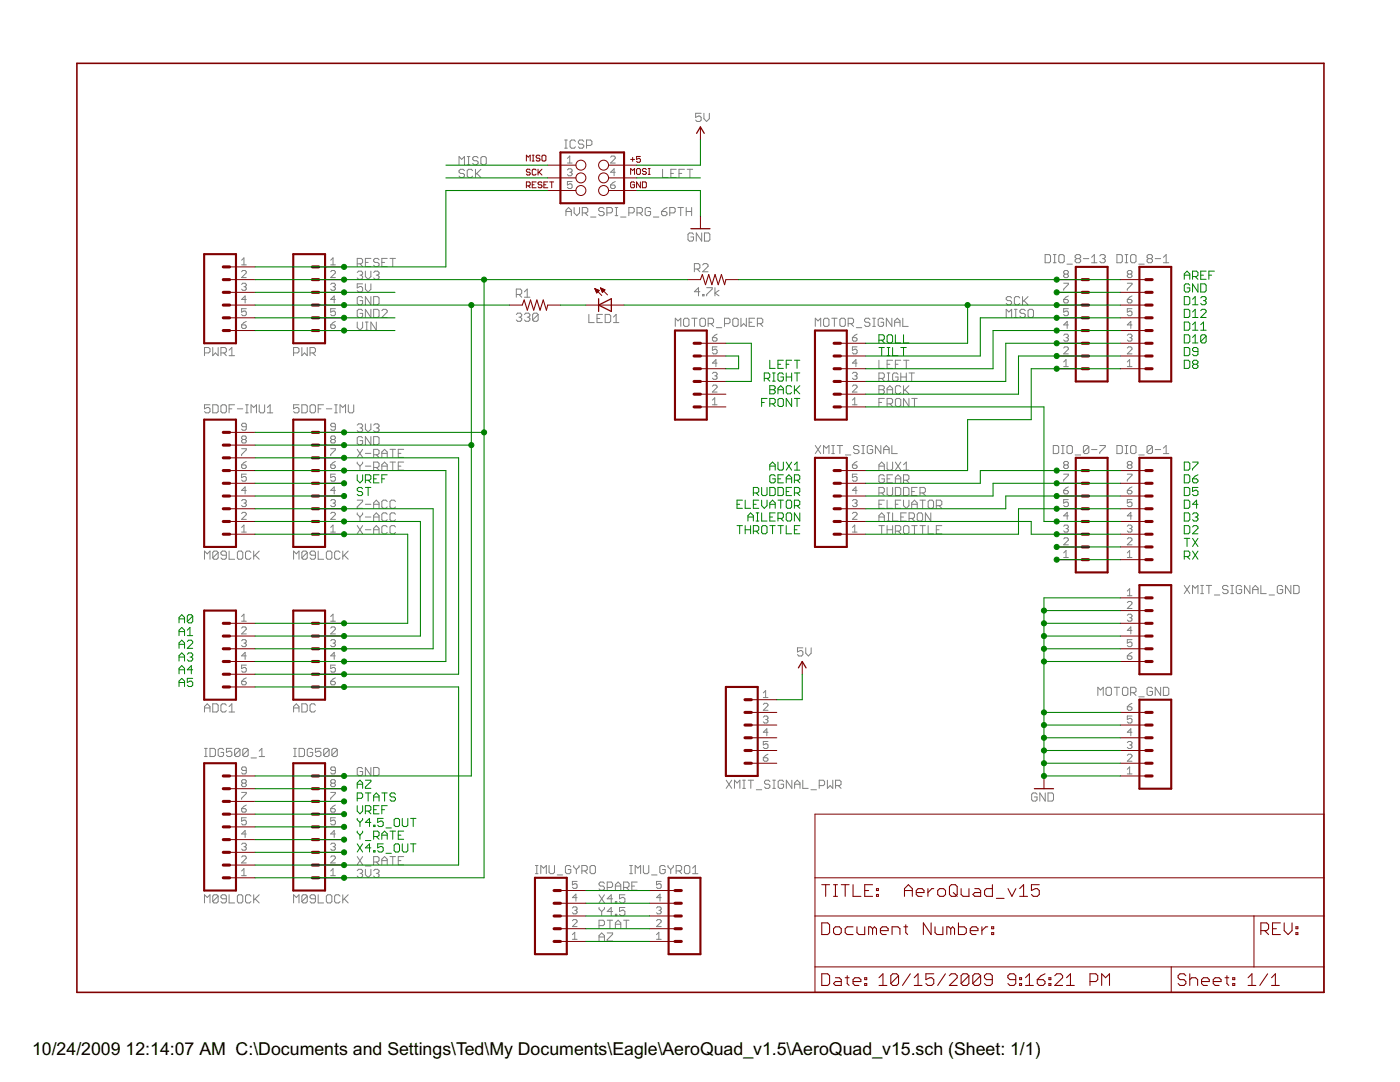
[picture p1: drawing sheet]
<svg xmlns="http://www.w3.org/2000/svg" width="279mm" height="216mm" viewBox="0 0 279 216" stroke-linecap="round" stroke-linejoin="round" font-family="sans-serif">
<defs><g id="words">
<g font-size="4">
<text x="6.4" y="210.6">10/24/2009</text>
<text x="25.1" y="210.6">12:14:07 AM C:\Documents and Settings\Ted\My Documents\Eagle\AeroQuad_v1.5\AeroQuad_v15.sch (Sheet: 1/1)</text>
</g>
</g></defs>
<g fill="#808080" stroke="#808080" stroke-width=".2">
<path d="M58.6 110v1.6z"/>
<path d="M58.6 110l.5 .5z"/>
<path d="M59.7 110l-.6 .5z"/>
<path d="M59.7 110v1.6z"/>
<path d="M60.2 110.2v1.1z"/>
<path d="M60.5 110l-.3 .2z"/>
<path d="M60.5 110h.5z"/>
<path d="M61 110l.3 .2z"/>
<path d="M61.3 110.2v1.1z"/>
<path d="M61.3 111.3l-.3 .3z"/>
<path d="M60.5 111.6h.5z"/>
<path d="M60.2 111.3l.3 .3z"/>
<path d="M60.2 111.3l1.1-1.1z"/>
<path d="M61.9 111.3l.2 .3z"/>
<path d="M62.1 111.6h.6z"/>
<path d="M62.7 111.6l.2-.3z"/>
<path d="M62.9 110.2v1.1z"/>
<path d="M62.7 110l.2 .2z"/>
<path d="M62.1 110h.6z"/>
<path d="M62.1 110l-.2 .2z"/>
<path d="M61.9 110.2v.3z"/>
<path d="M61.9 110.5l.2 .3z"/>
<path d="M62.1 110.8h.8z"/>
<path d="M63.5 110v1.6z"/>
<path d="M63.5 111.6h1.1z"/>
<path d="M65.4 110h.6z"/>
<path d="M65.4 110l-.3 .2z"/>
<path d="M65.1 110.2v1.1z"/>
<path d="M65.1 111.3l.3 .3z"/>
<path d="M65.4 111.6h.6z"/>
<path d="M66 111.6l.2-.3z"/>
<path d="M66.2 110.2v1.1z"/>
<path d="M66 110l.2 .2z"/>
<path d="M67.6 110l.3 .2z"/>
<path d="M67.1 110h.5z"/>
<path d="M66.8 110.2l.3-.2z"/>
<path d="M66.8 110.2v1.1z"/>
<path d="M66.8 111.3l.3 .3z"/>
<path d="M67.1 111.6h.5z"/>
<path d="M67.6 111.6l.3-.3z"/>
<path d="M68.4 110v1.6z"/>
<path d="M69.5 110l-1.1 1.1z"/>
<path d="M68.7 110.8l.8 .8z"/>
<path d="M103 62.8l.3-.3z"/>
<path d="M103.3 62.5h.5z"/>
<path d="M103.8 62.5l.3 .3z"/>
<path d="M104.1 62.8v.2z"/>
<path d="M104.1 63l-.3 .3z"/>
<path d="M103.6 63.3h.2z"/>
<path d="M103.8 63.3l.3 .3z"/>
<path d="M104.1 63.6v.2z"/>
<path d="M104.1 63.8l-.3 .3z"/>
<path d="M103.3 64.1h.5z"/>
<path d="M103 63.8l.3 .3z"/>
<path d="M104.7 62.8l.2-.3z"/>
<path d="M104.9 62.5h.6z"/>
<path d="M105.5 62.5l.2 .3z"/>
<path d="M105.7 62.8v.2z"/>
<path d="M105.7 63l-.2 .3z"/>
<path d="M105.2 63.3h.3z"/>
<path d="M105.5 63.3l.2 .3z"/>
<path d="M105.7 63.6v.2z"/>
<path d="M105.7 63.8l-.2 .3z"/>
<path d="M104.9 64.1h.6z"/>
<path d="M104.7 63.8l.2 .3z"/>
<path d="M106.3 62.8v1z"/>
<path d="M106.6 62.5l-.3 .3z"/>
<path d="M106.6 62.5h.5z"/>
<path d="M107.1 62.5l.3 .3z"/>
<path d="M107.4 62.8v1z"/>
<path d="M107.4 63.8l-.3 .3z"/>
<path d="M106.6 64.1h.5z"/>
<path d="M106.3 63.8l.3 .3z"/>
<path d="M106.3 63.8l1.1-1z"/>
<path d="M112.9 42v1z"/>
<path d="M113.5 41.4l-.6 .6z"/>
<path d="M113.5 41.4l.5 .6z"/>
<path d="M114 42v1z"/>
<path d="M112.9 42.2h1.1z"/>
<path d="M114.6 41.4v1.1z"/>
<path d="M114.6 42.5l.5 .5z"/>
<path d="M115.7 42.5l-.6 .5z"/>
<path d="M115.7 41.4v1.1z"/>
<path d="M116.2 41.4v1.6z"/>
<path d="M116.2 41.4h.8z"/>
<path d="M117 41.4l.3 .3z"/>
<path d="M117.3 41.7v.5z"/>
<path d="M117 42.5l.3-.3z"/>
<path d="M116.2 42.5h.8z"/>
<path d="M116.8 42.5l.5 .5z"/>
<path d="M117.9 43.3h1z"/>
<path d="M120.3 41.4l.3 .3z"/>
<path d="M119.8 41.4h.5z"/>
<path d="M119.8 41.4l-.3 .3z"/>
<path d="M119.5 41.7v.3z"/>
<path d="M119.5 42l.3 .2z"/>
<path d="M119.8 42.2h.5z"/>
<path d="M120.3 42.2l.3 .3z"/>
<path d="M120.6 42.5v.3z"/>
<path d="M120.3 43l.3-.2z"/>
<path d="M119.8 43h.5z"/>
<path d="M119.5 42.8l.3 .2z"/>
<path d="M121.1 41.4v1.6z"/>
<path d="M121.1 41.4h.8z"/>
<path d="M121.9 41.4l.3 .3z"/>
<path d="M122.2 41.7v.5z"/>
<path d="M122.2 42.2l-.3 .3z"/>
<path d="M121.1 42.5h.8z"/>
<path d="M122.8 43h.5z"/>
<path d="M123 41.4v1.6z"/>
<path d="M122.8 41.4h.5z"/>
<path d="M123.8 43.3h1.1z"/>
<path d="M125.5 41.4v1.6z"/>
<path d="M125.5 41.4h.8z"/>
<path d="M126.3 41.4l.3 .3z"/>
<path d="M126.6 41.7v.5z"/>
<path d="M126.6 42.2l-.3 .3z"/>
<path d="M125.5 42.5h.8z"/>
<path d="M127.1 41.4v1.6z"/>
<path d="M127.1 41.4h.8z"/>
<path d="M127.9 41.4l.3 .3z"/>
<path d="M128.2 41.7v.5z"/>
<path d="M128.2 42.2l-.3 .3z"/>
<path d="M127.1 42.5h.8z"/>
<path d="M127.7 42.5l.5 .5z"/>
<path d="M129.6 41.4l.2 .3z"/>
<path d="M129 41.4h.6z"/>
<path d="M129 41.4l-.2 .3z"/>
<path d="M128.8 41.7v1.1z"/>
<path d="M128.8 42.8l.2 .2z"/>
<path d="M129 43h.6z"/>
<path d="M129.8 42.8l-.2 .2z"/>
<path d="M129.8 42.2v.6z"/>
<path d="M129.3 42.2h.5z"/>
<path d="M130.4 43.3h1.1z"/>
<path d="M132.6 41.7l.5-.3z"/>
<path d="M132.6 41.7l-.6 .5z"/>
<path d="M132 42.2v.6z"/>
<path d="M132 42.8l.3 .2z"/>
<path d="M132.3 43h.5z"/>
<path d="M133.1 42.8l-.3 .2z"/>
<path d="M133.1 42.5v.3z"/>
<path d="M132.8 42.2l.3 .3z"/>
<path d="M132 42.2h.8z"/>
<path d="M133.7 41.4v1.6z"/>
<path d="M133.7 41.4h.8z"/>
<path d="M134.5 41.4l.2 .3z"/>
<path d="M134.7 41.7v.5z"/>
<path d="M134.7 42.2l-.2 .3z"/>
<path d="M133.7 42.5h.8z"/>
<path d="M135.8 41.4v1.6z"/>
<path d="M135.3 41.4h1.1z"/>
<path d="M136.9 41.4v1.6z"/>
<path d="M136.9 42.2h1.1z"/>
<path d="M138 41.4v1.6z"/>
<path d="M138.8 22.6h1.1z"/>
<path d="M138.8 22.6v.8z"/>
<path d="M138.8 23.4l.6-.2z"/>
<path d="M139.4 23.2h.3z"/>
<path d="M139.7 23.2l.2 .2z"/>
<path d="M139.9 23.4v.6z"/>
<path d="M139.9 24l-.2 .2z"/>
<path d="M139.1 24.2h.6z"/>
<path d="M138.8 24l.3 .2z"/>
<path d="M140.5 22.6v1.1z"/>
<path d="M140.5 23.7l.5 .5z"/>
<path d="M141 24.2l.6-.5z"/>
<path d="M141.6 22.6v1.1z"/>
<path d="M138.1 46.5l.3 .3z"/>
<path d="M137.6 46.5h.5z"/>
<path d="M137.6 46.5l-.3 .3z"/>
<path d="M137.3 46.8v1z"/>
<path d="M137.3 47.8l.3 .3z"/>
<path d="M137.6 48.1h.5z"/>
<path d="M138.1 48.1l.3-.3z"/>
<path d="M138.4 47.3v.5z"/>
<path d="M137.9 47.3h.5z"/>
<path d="M139 46.5v1.6z"/>
<path d="M139 46.5l1 1.6z"/>
<path d="M140 46.5v1.6z"/>
<path d="M140.6 46.5v1.6z"/>
<path d="M140.6 48.1h.8z"/>
<path d="M141.7 47.8l-.3 .3z"/>
<path d="M141.7 46.8v1z"/>
<path d="M141.4 46.5l.3 .3z"/>
<path d="M140.6 46.5h.8z"/>
<path d="M139.4 57.4v1.6z"/>
<path d="M138.6 58.2l.8-.8z"/>
<path d="M138.6 58.2h1.1z"/>
<path d="M140.2 58.8v.2z"/>
<path d="M140.2 58.8h.3z"/>
<path d="M140.5 58.8v.2z"/>
<path d="M140.2 59h.3z"/>
<path d="M141 57.4h1.1z"/>
<path d="M142.1 57.4v.3z"/>
<path d="M141 58.8l1.1-1.1z"/>
<path d="M141 58.8v.2z"/>
<path d="M142.7 57.4v1.6z"/>
<path d="M142.7 58.5l.8 .5z"/>
<path d="M142.7 58.5l.8-.6z"/>
<path d="M206.7 158.2l.3 .3z"/>
<path d="M206.2 158.2h.5z"/>
<path d="M206.2 158.2l-.3 .3z"/>
<path d="M205.9 158.5v1.1z"/>
<path d="M205.9 159.6l.3 .3z"/>
<path d="M206.2 159.9h.5z"/>
<path d="M207 159.6l-.3 .3z"/>
<path d="M207 159v.6z"/>
<path d="M206.4 159h.6z"/>
<path d="M207.5 158.2v1.7z"/>
<path d="M207.5 158.2l1.1 1.7z"/>
<path d="M208.6 158.2v1.7z"/>
<path d="M209.1 158.2v1.7z"/>
<path d="M209.1 159.9h.9z"/>
<path d="M210 159.9l.2-.3z"/>
<path d="M210.2 158.5v1.1z"/>
<path d="M210 158.2l.2 .3z"/>
<path d="M209.1 158.2h.9z"/>
<path d="M40.8 110v1.6z"/>
<path d="M40.8 110l.6 .5z"/>
<path d="M41.4 110.5l.5-.5z"/>
<path d="M41.9 110v1.6z"/>
<path d="M42.5 110.2v1.1z"/>
<path d="M42.7 110l-.2 .2z"/>
<path d="M42.7 110h.6z"/>
<path d="M43.3 110l.2 .2z"/>
<path d="M43.5 110.2v1.1z"/>
<path d="M43.5 111.3l-.2 .3z"/>
<path d="M42.7 111.6h.6z"/>
<path d="M42.5 111.3l.2 .3z"/>
<path d="M42.5 111.3l1-1.1z"/>
<path d="M44.1 111.3l.3 .3z"/>
<path d="M44.4 111.6h.5z"/>
<path d="M44.9 111.6l.3-.3z"/>
<path d="M45.2 110.2v1.1z"/>
<path d="M44.9 110l.3 .2z"/>
<path d="M44.4 110h.5z"/>
<path d="M44.4 110l-.3 .2z"/>
<path d="M44.1 110.2v.3z"/>
<path d="M44.1 110.5l.3 .3z"/>
<path d="M44.4 110.8h.8z"/>
<path d="M45.7 110v1.6z"/>
<path d="M45.7 111.6h1.1z"/>
<path d="M47.6 110h.6z"/>
<path d="M47.6 110l-.2 .2z"/>
<path d="M47.4 110.2v1.1z"/>
<path d="M47.4 111.3l.2 .3z"/>
<path d="M47.6 111.6h.6z"/>
<path d="M48.2 111.6l.3-.3z"/>
<path d="M48.5 110.2v1.1z"/>
<path d="M48.2 110l.3 .2z"/>
<path d="M49.8 110l.3 .2z"/>
<path d="M49.3 110h.5z"/>
<path d="M49 110.2l.3-.2z"/>
<path d="M49 110.2v1.1z"/>
<path d="M49 111.3l.3 .3z"/>
<path d="M49.3 111.6h.5z"/>
<path d="M50.1 111.3l-.3 .3z"/>
<path d="M50.6 110v1.6z"/>
<path d="M50.6 111.1l1.1-1.1z"/>
<path d="M50.9 110.8l.8 .8z"/>
<path d="M40.8 178.5v1.7z"/>
<path d="M40.8 178.5l.6 .6z"/>
<path d="M41.4 179.1l.5-.6z"/>
<path d="M41.9 178.5v1.7z"/>
<path d="M42.5 178.8v1.1z"/>
<path d="M42.7 178.5l-.2 .3z"/>
<path d="M42.7 178.5h.6z"/>
<path d="M43.3 178.5l.2 .3z"/>
<path d="M43.5 178.8v1.1z"/>
<path d="M43.5 179.9l-.2 .3z"/>
<path d="M42.7 180.2h.6z"/>
<path d="M42.5 179.9l.2 .3z"/>
<path d="M42.5 179.9l1-1.1z"/>
<path d="M44.1 179.9l.3 .3z"/>
<path d="M44.4 180.2h.5z"/>
<path d="M44.9 180.2l.3-.3z"/>
<path d="M45.2 178.8v1.1z"/>
<path d="M44.9 178.5l.3 .3z"/>
<path d="M44.4 178.5h.5z"/>
<path d="M44.4 178.5l-.3 .3z"/>
<path d="M44.1 178.8v.3z"/>
<path d="M44.1 179.1l.3 .2z"/>
<path d="M44.4 179.3h.8z"/>
<path d="M45.7 178.5v1.7z"/>
<path d="M45.7 180.2h1.1z"/>
<path d="M47.6 178.5h.6z"/>
<path d="M47.6 178.5l-.2 .3z"/>
<path d="M47.4 178.8v1.1z"/>
<path d="M47.4 179.9l.2 .3z"/>
<path d="M47.6 180.2h.6z"/>
<path d="M48.2 180.2l.3-.3z"/>
<path d="M48.5 178.8v1.1z"/>
<path d="M48.2 178.5l.3 .3z"/>
<path d="M49.8 178.5l.3 .3z"/>
<path d="M49.3 178.5h.5z"/>
<path d="M49.3 178.5l-.3 .3z"/>
<path d="M49 178.8v1.1z"/>
<path d="M49 179.9l.3 .3z"/>
<path d="M49.3 180.2h.5z"/>
<path d="M50.1 179.9l-.3 .3z"/>
<path d="M50.6 178.5v1.7z"/>
<path d="M50.6 179.6l1.1-1.1z"/>
<path d="M50.9 179.3l.8 .9z"/>
<path d="M58.6 178.5v1.7z"/>
<path d="M58.6 178.5l.5 .6z"/>
<path d="M59.1 179.1l.6-.6z"/>
<path d="M59.7 178.5v1.7z"/>
<path d="M60.2 178.8v1.1z"/>
<path d="M60.5 178.5l-.3 .3z"/>
<path d="M60.5 178.5h.5z"/>
<path d="M61 178.5l.3 .3z"/>
<path d="M61.3 178.8v1.1z"/>
<path d="M61.3 179.9l-.3 .3z"/>
<path d="M60.5 180.2h.5z"/>
<path d="M60.2 179.9l.3 .3z"/>
<path d="M60.2 179.9l1.1-1.1z"/>
<path d="M61.9 179.9l.2 .3z"/>
<path d="M62.1 180.2h.6z"/>
<path d="M62.7 180.2l.2-.3z"/>
<path d="M62.9 178.8v1.1z"/>
<path d="M62.7 178.5l.2 .3z"/>
<path d="M62.1 178.5h.6z"/>
<path d="M62.1 178.5l-.2 .3z"/>
<path d="M61.9 178.8v.3z"/>
<path d="M61.9 179.1l.2 .2z"/>
<path d="M62.1 179.3h.8z"/>
<path d="M63.5 178.5v1.7z"/>
<path d="M63.5 180.2h1.1z"/>
<path d="M65.4 178.5h.6z"/>
<path d="M65.4 178.5l-.3 .3z"/>
<path d="M65.1 178.8v1.1z"/>
<path d="M65.1 179.9l.3 .3z"/>
<path d="M65.4 180.2h.6z"/>
<path d="M66 180.2l.2-.3z"/>
<path d="M66.2 178.8v1.1z"/>
<path d="M66 178.5l.2 .3z"/>
<path d="M67.6 178.5l.3 .3z"/>
<path d="M67.1 178.5h.5z"/>
<path d="M67.1 178.5l-.3 .3z"/>
<path d="M66.8 178.8v1.1z"/>
<path d="M66.8 179.9l.3 .3z"/>
<path d="M67.1 180.2h.5z"/>
<path d="M67.6 180.2l.3-.3z"/>
<path d="M68.4 178.5v1.7z"/>
<path d="M68.4 179.6l1.1-1.1z"/>
<path d="M68.7 179.3l.8 .9z"/>
<path d="M159.2 129.3h1z"/>
<path d="M159.2 129.3v.8z"/>
<path d="M159.2 130.1l.5-.3z"/>
<path d="M159.7 129.8h.3z"/>
<path d="M160 129.8l.2 .3z"/>
<path d="M160.2 130.1v.5z"/>
<path d="M160.2 130.6l-.2 .3z"/>
<path d="M159.4 130.9h.6z"/>
<path d="M159.2 130.6l.2 .3z"/>
<path d="M160.8 129.3v1z"/>
<path d="M160.8 130.3l.5 .6z"/>
<path d="M161.3 130.9l.6-.6z"/>
<path d="M161.9 129.3v1z"/>
<path d="M66 105.2l.5-.4z"/>
<path d="M66.5 104.8v1.4z"/>
<path d="M66 106.2h.9z"/>
<path d="M66 103.6h.9z"/>
<path d="M66 103.6l.9-.9z"/>
<path d="M66.9 102.5v.2z"/>
<path d="M66.7 102.2l.2 .3z"/>
<path d="M66.2 102.2h.5z"/>
<path d="M66.2 102.2l-.2 .3z"/>
<path d="M66 99.9l.2-.2z"/>
<path d="M66.2 99.7h.5z"/>
<path d="M66.7 99.7l.2 .2z"/>
<path d="M66.9 99.9v.3z"/>
<path d="M66.9 100.2l-.2 .2z"/>
<path d="M66.5 100.4h.2z"/>
<path d="M66.7 100.4l.2 .2z"/>
<path d="M66.9 100.6v.3z"/>
<path d="M66.9 100.9l-.2 .2z"/>
<path d="M66.2 101.1h.5z"/>
<path d="M66 100.9l.2 .2z"/>
<path d="M66.7 97.2v1.4z"/>
<path d="M66.7 97.2l-.7 .7z"/>
<path d="M66 97.9h.9z"/>
<path d="M66 94.6h.9z"/>
<path d="M66 94.6v.7z"/>
<path d="M66 95.3l.5-.2z"/>
<path d="M66.5 95.1h.2z"/>
<path d="M66.7 95.1l.2 .2z"/>
<path d="M66.9 95.3v.5z"/>
<path d="M66.9 95.8l-.2 .2z"/>
<path d="M66.2 96h.5z"/>
<path d="M66 95.8l.2 .2z"/>
<path d="M66.5 92.3l.4-.2z"/>
<path d="M66.5 92.3l-.5 .5z"/>
<path d="M66 92.8v.4z"/>
<path d="M66 93.2l.2 .3z"/>
<path d="M66.2 93.5h.5z"/>
<path d="M66.7 93.5l.2-.3z"/>
<path d="M66.9 93v.2z"/>
<path d="M66.7 92.8l.2 .2z"/>
<path d="M66 92.8h.7z"/>
<path d="M66 89.5h.9z"/>
<path d="M66.9 89.5v.3z"/>
<path d="M66 90.7l.9-.9z"/>
<path d="M66 90.7v.2z"/>
<path d="M66 87.2l.2-.2z"/>
<path d="M66.2 87h.5z"/>
<path d="M66.7 87l.2 .2z"/>
<path d="M66.9 87.2v.3z"/>
<path d="M66.9 87.5l-.2 .2z"/>
<path d="M66.7 87.7l.2 .2z"/>
<path d="M66.9 87.9v.3z"/>
<path d="M66.9 88.2l-.2 .2z"/>
<path d="M66.2 88.4h.5z"/>
<path d="M66 88.2l.2 .2z"/>
<path d="M66 87.9v.3z"/>
<path d="M66 87.9l.2-.2z"/>
<path d="M66 87.5l.2 .2z"/>
<path d="M66 87.2v.3z"/>
<path d="M66.2 87.7h.5z"/>
<path d="M66 85.6l.2 .3z"/>
<path d="M66.2 85.9h.5z"/>
<path d="M66.7 85.9l.2-.3z"/>
<path d="M66.9 84.7v.9z"/>
<path d="M66.7 84.5l.2 .2z"/>
<path d="M66.2 84.5h.5z"/>
<path d="M66.2 84.5l-.2 .2z"/>
<path d="M66 84.7v.2z"/>
<path d="M66 84.9l.2 .3z"/>
<path d="M66.2 85.2h.7z"/>
<path d="M58.6 80.8h1.1z"/>
<path d="M58.6 80.8v.8z"/>
<path d="M58.6 81.6l.5-.3z"/>
<path d="M59.1 81.3h.3z"/>
<path d="M59.4 81.3l.3 .3z"/>
<path d="M59.7 81.6v.5z"/>
<path d="M59.7 82.1l-.3 .3z"/>
<path d="M58.9 82.4h.5z"/>
<path d="M58.6 82.1l.3 .3z"/>
<path d="M60.2 80.8v1.6z"/>
<path d="M60.2 82.4h.8z"/>
<path d="M61 82.4l.3-.3z"/>
<path d="M61.3 81v1.1z"/>
<path d="M61 80.8l.3 .2z"/>
<path d="M60.2 80.8h.8z"/>
<path d="M62.1 80.8h.6z"/>
<path d="M61.9 81l.2-.2z"/>
<path d="M61.9 81v1.1z"/>
<path d="M61.9 82.1l.2 .3z"/>
<path d="M62.1 82.4h.6z"/>
<path d="M62.7 82.4l.2-.3z"/>
<path d="M62.9 81v1.1z"/>
<path d="M62.7 80.8l.2 .2z"/>
<path d="M63.5 80.8v1.6z"/>
<path d="M63.5 80.8h1.1z"/>
<path d="M63.5 81.6h.6z"/>
<path d="M65.1 81.6h1.1z"/>
<path d="M66.8 82.4h.5z"/>
<path d="M67.1 80.8v1.6z"/>
<path d="M66.8 80.8h.5z"/>
<path d="M67.9 80.8v1.6z"/>
<path d="M67.9 80.8l.5 .5z"/>
<path d="M68.4 81.3l.6-.5z"/>
<path d="M69 80.8v1.6z"/>
<path d="M69.5 80.8v1.3z"/>
<path d="M69.5 82.1l.3 .3z"/>
<path d="M69.8 82.4h.5z"/>
<path d="M70.3 82.4l.3-.3z"/>
<path d="M70.6 80.8v1.3z"/>
<path d="M170.1 79.8l.5-.4z"/>
<path d="M170.6 79.4v1.4z"/>
<path d="M170.1 80.8h.9z"/>
<path d="M170.1 78.2h.9z"/>
<path d="M170.1 78.2l.9-.9z"/>
<path d="M171 77.1v.2z"/>
<path d="M170.8 76.8l.2 .3z"/>
<path d="M170.3 76.8h.5z"/>
<path d="M170.1 77.1l.2-.3z"/>
<path d="M170.1 74.5l.2-.2z"/>
<path d="M170.3 74.3h.5z"/>
<path d="M170.8 74.3l.2 .2z"/>
<path d="M171 74.5v.3z"/>
<path d="M171 74.8l-.2 .2z"/>
<path d="M170.6 75h.2z"/>
<path d="M170.8 75l.2 .2z"/>
<path d="M171 75.2v.3z"/>
<path d="M171 75.5l-.2 .2z"/>
<path d="M170.3 75.7h.5z"/>
<path d="M170.1 75.5l.2 .2z"/>
<path d="M170.8 71.8v1.4z"/>
<path d="M170.8 71.8l-.7 .7z"/>
<path d="M170.1 72.5h.9z"/>
<path d="M170.1 69.2h.9z"/>
<path d="M170.1 69.2v.7z"/>
<path d="M170.1 69.9l.5-.2z"/>
<path d="M170.6 69.7h.2z"/>
<path d="M170.8 69.7l.2 .2z"/>
<path d="M171 69.9v.5z"/>
<path d="M171 70.4l-.2 .2z"/>
<path d="M170.3 70.6h.5z"/>
<path d="M170.1 70.4l.2 .2z"/>
<path d="M162.7 63.5v1.6z"/>
<path d="M162.7 63.5l.6 .5z"/>
<path d="M163.3 64l.5-.5z"/>
<path d="M163.8 63.5v1.6z"/>
<path d="M164.6 63.5h.6z"/>
<path d="M164.6 63.5l-.2 .3z"/>
<path d="M164.4 63.8v1.1z"/>
<path d="M164.4 64.9l.2 .2z"/>
<path d="M164.6 65.1h.6z"/>
<path d="M165.2 65.1l.2-.2z"/>
<path d="M165.4 63.8v1.1z"/>
<path d="M165.2 63.5l.2 .3z"/>
<path d="M166.5 63.5v1.6z"/>
<path d="M166 63.5h1.1z"/>
<path d="M167.9 63.5h.5z"/>
<path d="M167.9 63.5l-.3 .3z"/>
<path d="M167.6 63.8v1.1z"/>
<path d="M167.6 64.9l.3 .2z"/>
<path d="M167.9 65.1h.5z"/>
<path d="M168.7 64.9l-.3 .2z"/>
<path d="M168.7 63.8v1.1z"/>
<path d="M168.4 63.5l.3 .3z"/>
<path d="M169.3 63.5v1.6z"/>
<path d="M169.3 63.5h.8z"/>
<path d="M170.1 63.5l.2 .3z"/>
<path d="M170.3 63.8v.5z"/>
<path d="M170.3 64.3l-.2 .3z"/>
<path d="M169.3 64.6h.8z"/>
<path d="M169.8 64.6l.5 .5z"/>
<path d="M170.9 65.4h1.1z"/>
<path d="M173.4 63.5l.2 .3z"/>
<path d="M172.8 63.5h.6z"/>
<path d="M172.8 63.5l-.3 .3z"/>
<path d="M172.5 63.8v.2z"/>
<path d="M172.5 64l.3 .3z"/>
<path d="M172.8 64.3h.6z"/>
<path d="M173.4 64.3l.2 .3z"/>
<path d="M173.6 64.6v.3z"/>
<path d="M173.6 64.9l-.2 .2z"/>
<path d="M172.8 65.1h.6z"/>
<path d="M172.5 64.9l.3 .2z"/>
<path d="M174.2 65.1h.5z"/>
<path d="M174.4 63.5v1.6z"/>
<path d="M174.2 63.5h.5z"/>
<path d="M176.1 63.5l.2 .3z"/>
<path d="M175.5 63.5h.6z"/>
<path d="M175.5 63.5l-.2 .3z"/>
<path d="M175.3 63.8v1.1z"/>
<path d="M175.3 64.9l.2 .2z"/>
<path d="M175.5 65.1h.6z"/>
<path d="M176.1 65.1l.2-.2z"/>
<path d="M176.3 64.3v.6z"/>
<path d="M175.8 64.3h.5z"/>
<path d="M176.9 63.5v1.6z"/>
<path d="M176.9 63.5l1.1 1.6z"/>
<path d="M178 63.5v1.6z"/>
<path d="M178.5 64v1.1z"/>
<path d="M178.5 64l.6-.5z"/>
<path d="M179.1 63.5l.5 .5z"/>
<path d="M179.6 64v1.1z"/>
<path d="M178.5 64.3h1.1z"/>
<path d="M180.2 63.5v1.6z"/>
<path d="M180.2 65.1h1.1z"/>
<path d="M170.6 66.9l.4-.2z"/>
<path d="M170.6 66.9l-.5 .5z"/>
<path d="M170.1 67.4v.4z"/>
<path d="M170.1 67.8l.2 .3z"/>
<path d="M170.3 68.1h.5z"/>
<path d="M170.8 68.1l.2-.3z"/>
<path d="M171 67.6v.2z"/>
<path d="M170.8 67.4l.2 .2z"/>
<path d="M170.1 67.4h.7z"/>
<path d="M225 153.5l.4-.5z"/>
<path d="M225.4 153v1.4z"/>
<path d="M225 154.4h.9z"/>
<path d="M225 151.9h.9z"/>
<path d="M225 151.9l.9-.9z"/>
<path d="M225.9 150.7v.3z"/>
<path d="M225.7 150.5l.2 .2z"/>
<path d="M225.2 150.5h.5z"/>
<path d="M225.2 150.5l-.2 .2z"/>
<path d="M225 148.2l.2-.2z"/>
<path d="M225.2 148h.5z"/>
<path d="M225.7 148l.2 .2z"/>
<path d="M225.9 148.2v.2z"/>
<path d="M225.9 148.4l-.2 .3z"/>
<path d="M225.4 148.7h.3z"/>
<path d="M225.7 148.7l.2 .2z"/>
<path d="M225.9 148.9v.2z"/>
<path d="M225.9 149.1l-.2 .3z"/>
<path d="M225.2 149.4h.5z"/>
<path d="M225 149.1l.2 .3z"/>
<path d="M225.7 145.4v1.4z"/>
<path d="M225.7 145.4l-.7 .7z"/>
<path d="M225 146.1h.9z"/>
<path d="M225 142.9h.9z"/>
<path d="M225 142.9v.7z"/>
<path d="M225 143.6l.4-.3z"/>
<path d="M225.4 143.3h.3z"/>
<path d="M225.7 143.3l.2 .3z"/>
<path d="M225.9 143.6v.4z"/>
<path d="M225.9 144l-.2 .3z"/>
<path d="M225.2 144.3h.5z"/>
<path d="M225 144l.2 .3z"/>
<path d="M219.1 137.1v1.7z"/>
<path d="M219.1 137.1l.5 .6z"/>
<path d="M219.6 137.7l.6-.6z"/>
<path d="M220.2 137.1v1.7z"/>
<path d="M221 137.1h.5z"/>
<path d="M221 137.1l-.3 .3z"/>
<path d="M220.7 137.4v1.1z"/>
<path d="M220.7 138.5l.3 .3z"/>
<path d="M221 138.8h.5z"/>
<path d="M221.5 138.8l.3-.3z"/>
<path d="M221.8 137.4v1.1z"/>
<path d="M221.5 137.1l.3 .3z"/>
<path d="M222.9 137.1v1.7z"/>
<path d="M222.4 137.1h1z"/>
<path d="M224.3 137.1h.5z"/>
<path d="M224.3 137.1l-.3 .3z"/>
<path d="M224 137.4v1.1z"/>
<path d="M224 138.5l.3 .3z"/>
<path d="M224.3 138.8h.5z"/>
<path d="M224.8 138.8l.3-.3z"/>
<path d="M225.1 137.4v1.1z"/>
<path d="M224.8 137.1l.3 .3z"/>
<path d="M225.6 137.1v1.7z"/>
<path d="M225.6 137.1h.8z"/>
<path d="M226.4 137.1l.3 .3z"/>
<path d="M226.7 137.4v.6z"/>
<path d="M226.4 138.2l.3-.2z"/>
<path d="M225.6 138.2h.8z"/>
<path d="M226.2 138.2l.5 .6z"/>
<path d="M227.3 139h1z"/>
<path d="M229.7 137.1l.3 .3z"/>
<path d="M229.2 137.1h.5z"/>
<path d="M229.2 137.1l-.3 .3z"/>
<path d="M228.9 137.4v1.1z"/>
<path d="M228.9 138.5l.3 .3z"/>
<path d="M229.2 138.8h.5z"/>
<path d="M230 138.5l-.3 .3z"/>
<path d="M230 138v.5z"/>
<path d="M229.4 138h.6z"/>
<path d="M230.5 137.1v1.7z"/>
<path d="M230.5 137.1l1.1 1.7z"/>
<path d="M231.6 137.1v1.7z"/>
<path d="M232.2 137.1v1.7z"/>
<path d="M232.2 138.8h.8z"/>
<path d="M233.3 138.5l-.3 .3z"/>
<path d="M233.3 137.4v1.1z"/>
<path d="M233 137.1l.3 .3z"/>
<path d="M232.2 137.1h.8z"/>
<path d="M225.4 140.6l.5-.3z"/>
<path d="M225.4 140.6l-.4 .4z"/>
<path d="M225 141v.5z"/>
<path d="M225 141.5l.2 .2z"/>
<path d="M225.2 141.7h.5z"/>
<path d="M225.7 141.7l.2-.2z"/>
<path d="M225.9 141.3v.2z"/>
<path d="M225.7 141l.2 .3z"/>
<path d="M225 141h.7z"/>
<path d="M170.1 105.2l.5-.4z"/>
<path d="M170.6 104.8v1.4z"/>
<path d="M170.1 106.2h.9z"/>
<path d="M170.1 103.6h.9z"/>
<path d="M170.1 103.6l.9-.9z"/>
<path d="M171 102.5v.2z"/>
<path d="M170.8 102.2l.2 .3z"/>
<path d="M170.3 102.2h.5z"/>
<path d="M170.3 102.2l-.2 .3z"/>
<path d="M170.1 99.9l.2-.2z"/>
<path d="M170.3 99.7h.5z"/>
<path d="M170.8 99.7l.2 .2z"/>
<path d="M171 99.9v.3z"/>
<path d="M171 100.2l-.2 .2z"/>
<path d="M170.6 100.4h.2z"/>
<path d="M170.8 100.4l.2 .2z"/>
<path d="M171 100.6v.3z"/>
<path d="M171 100.9l-.2 .2z"/>
<path d="M170.3 101.1h.5z"/>
<path d="M170.1 100.9l.2 .2z"/>
<path d="M170.8 97.2v1.4z"/>
<path d="M170.8 97.2l-.7 .7z"/>
<path d="M170.1 97.9h.9z"/>
<path d="M170.1 94.6h.9z"/>
<path d="M170.1 94.6v.7z"/>
<path d="M170.1 95.3l.5-.2z"/>
<path d="M170.6 95.1h.2z"/>
<path d="M170.8 95.1l.2 .2z"/>
<path d="M171 95.3v.5z"/>
<path d="M171 95.8l-.2 .2z"/>
<path d="M170.3 96h.5z"/>
<path d="M170.1 95.8l.2 .2z"/>
<path d="M162.7 88.9l1.1 1.6z"/>
<path d="M163.8 88.9l-1.1 1.6z"/>
<path d="M164.4 88.9v1.6z"/>
<path d="M164.4 88.9l.5 .5z"/>
<path d="M164.9 89.4l.5-.5z"/>
<path d="M165.4 88.9v1.6z"/>
<path d="M166 90.5h.5z"/>
<path d="M166.3 88.9v1.6z"/>
<path d="M166 88.9h.5z"/>
<path d="M167.6 88.9v1.6z"/>
<path d="M167.1 88.9h1.1z"/>
<path d="M168.7 90.8h1.1z"/>
<path d="M171.2 88.9l.2 .3z"/>
<path d="M170.6 88.9h.6z"/>
<path d="M170.3 89.2l.3-.3z"/>
<path d="M170.3 89.2v.2z"/>
<path d="M170.3 89.4l.3 .3z"/>
<path d="M170.6 89.7h.6z"/>
<path d="M171.2 89.7l.2 .3z"/>
<path d="M171.4 90v.3z"/>
<path d="M171.2 90.5l.2-.2z"/>
<path d="M170.6 90.5h.6z"/>
<path d="M170.3 90.3l.3 .2z"/>
<path d="M172 90.5h.5z"/>
<path d="M172.3 88.9v1.6z"/>
<path d="M172 88.9h.5z"/>
<path d="M173.9 88.9l.3 .3z"/>
<path d="M173.4 88.9h.5z"/>
<path d="M173.1 89.2l.3-.3z"/>
<path d="M173.1 89.2v1.1z"/>
<path d="M173.1 90.3l.3 .2z"/>
<path d="M173.4 90.5h.5z"/>
<path d="M173.9 90.5l.3-.2z"/>
<path d="M174.2 89.7v.6z"/>
<path d="M173.6 89.7h.6z"/>
<path d="M174.7 88.9v1.6z"/>
<path d="M174.7 88.9l1.1 1.6z"/>
<path d="M175.8 88.9v1.6z"/>
<path d="M176.4 89.4v1.1z"/>
<path d="M176.4 89.4l.5-.5z"/>
<path d="M176.9 88.9l.5 .5z"/>
<path d="M177.4 89.4v1.1z"/>
<path d="M176.4 89.7h1z"/>
<path d="M178 88.9v1.6z"/>
<path d="M178 90.5h1.1z"/>
<path d="M170.6 92.3l.4-.2z"/>
<path d="M170.6 92.3l-.5 .5z"/>
<path d="M170.1 92.8v.4z"/>
<path d="M170.1 93.2l.2 .3z"/>
<path d="M170.3 93.5h.5z"/>
<path d="M170.8 93.5l.2-.3z"/>
<path d="M171 93v.2z"/>
<path d="M170.8 92.8l.2 .2z"/>
<path d="M170.1 92.8h.7z"/>
<path d="M117.5 62.7v1.7z"/>
<path d="M117.5 64.4h1.1z"/>
<path d="M119.1 62.7h1.1z"/>
<path d="M119.1 62.7v1.7z"/>
<path d="M119.1 64.4h1.1z"/>
<path d="M119.1 63.5h.6z"/>
<path d="M120.8 62.7v1.7z"/>
<path d="M120.8 64.4h.8z"/>
<path d="M121.9 64.1l-.3 .3z"/>
<path d="M121.9 63v1.1z"/>
<path d="M121.6 62.7l.3 .3z"/>
<path d="M120.8 62.7h.8z"/>
<path d="M122.4 63.3l.6-.6z"/>
<path d="M123 62.7v1.7z"/>
<path d="M122.4 64.4h1.1z"/>
<path d="M103 57.7v1.6z"/>
<path d="M103 57.7h.8z"/>
<path d="M103.8 57.7l.3 .3z"/>
<path d="M104.1 58v.5z"/>
<path d="M104.1 58.5l-.3 .3z"/>
<path d="M103 58.8h.8z"/>
<path d="M103.6 58.8l.5 .5z"/>
<path d="M104.7 58.2l.5-.5z"/>
<path d="M105.2 57.7v1.6z"/>
<path d="M104.7 59.3h1z"/>
<path d="M113.2 31.6l.5-.5z"/>
<path d="M113.7 31.1v1.4z"/>
<path d="M113.2 32.5h1z"/>
<path d="M121.9 32.5h.9z"/>
<path d="M121.9 32.5l.9-.9z"/>
<path d="M122.8 31.4v.2z"/>
<path d="M122.6 31.1l.2 .3z"/>
<path d="M122.1 31.1h.5z"/>
<path d="M122.1 31.1l-.2 .3z"/>
<path d="M113.2 33.9l.3-.2z"/>
<path d="M113.5 33.7h.4z"/>
<path d="M113.9 33.7l.3 .2z"/>
<path d="M114.2 33.9v.2z"/>
<path d="M114.2 34.1l-.3 .3z"/>
<path d="M113.7 34.4h.2z"/>
<path d="M113.9 34.4l.3 .2z"/>
<path d="M114.2 34.6v.2z"/>
<path d="M114.2 34.8l-.3 .3z"/>
<path d="M113.5 35.1h.4z"/>
<path d="M113.2 34.8l.3 .3z"/>
<path d="M122.6 33.7v1.4z"/>
<path d="M122.6 33.7l-.7 .7z"/>
<path d="M121.9 34.4h.9z"/>
<path d="M113.2 36.2h1z"/>
<path d="M113.2 36.2v.7z"/>
<path d="M113.2 36.9l.5-.2z"/>
<path d="M113.7 36.7h.2z"/>
<path d="M113.9 36.7l.3 .2z"/>
<path d="M114.2 36.9v.5z"/>
<path d="M114.2 37.4l-.3 .2z"/>
<path d="M113.5 37.6h.4z"/>
<path d="M113.2 37.4l.3 .2z"/>
<path d="M122.3 36.4l.5-.2z"/>
<path d="M122.3 36.4l-.4 .5z"/>
<path d="M121.9 36.9v.5z"/>
<path d="M121.9 37.4l.2 .2z"/>
<path d="M122.1 37.6h.5z"/>
<path d="M122.6 37.6l.2-.2z"/>
<path d="M122.8 37.1v.3z"/>
<path d="M122.6 36.9l.2 .2z"/>
<path d="M121.9 36.9h.7z"/>
<path d="M112.7 29.6h.5z"/>
<path d="M112.9 27.9v1.7z"/>
<path d="M112.7 27.9h.5z"/>
<path d="M114.6 27.9l.3 .3z"/>
<path d="M114 27.9h.6z"/>
<path d="M114 27.9l-.2 .3z"/>
<path d="M113.8 28.2v1.1z"/>
<path d="M113.8 29.3l.2 .3z"/>
<path d="M114 29.6h.6z"/>
<path d="M114.9 29.3l-.3 .3z"/>
<path d="M116.2 27.9l.3 .3z"/>
<path d="M115.7 27.9h.5z"/>
<path d="M115.7 27.9l-.3 .3z"/>
<path d="M115.4 28.2v.3z"/>
<path d="M115.4 28.5l.3 .3z"/>
<path d="M115.7 28.8h.5z"/>
<path d="M116.2 28.8l.3 .2z"/>
<path d="M116.5 29v.3z"/>
<path d="M116.5 29.3l-.3 .3z"/>
<path d="M115.7 29.6h.5z"/>
<path d="M115.4 29.3l.3 .3z"/>
<path d="M117.1 27.9v1.7z"/>
<path d="M117.1 27.9h.8z"/>
<path d="M117.9 27.9l.2 .3z"/>
<path d="M118.1 28.2v.6z"/>
<path d="M117.9 29l.2-.2z"/>
<path d="M117.1 29h.8z"/>
<path d="M142.2 79.8l.4-.4z"/>
<path d="M142.6 79.4v1.4z"/>
<path d="M142.2 80.8h.9z"/>
<path d="M142.2 78.2h.9z"/>
<path d="M142.2 78.2l.9-.9z"/>
<path d="M143.1 77.1v.2z"/>
<path d="M142.9 76.8l.2 .3z"/>
<path d="M142.4 76.8h.5z"/>
<path d="M142.2 77.1l.2-.3z"/>
<path d="M142.2 74.5l.2-.2z"/>
<path d="M142.4 74.3h.5z"/>
<path d="M142.9 74.3l.2 .2z"/>
<path d="M143.1 74.5v.3z"/>
<path d="M143.1 74.8l-.2 .2z"/>
<path d="M142.6 75h.3z"/>
<path d="M142.9 75l.2 .2z"/>
<path d="M143.1 75.2v.3z"/>
<path d="M143.1 75.5l-.2 .2z"/>
<path d="M142.4 75.7h.5z"/>
<path d="M142.2 75.5l.2 .2z"/>
<path d="M142.9 71.8v1.4z"/>
<path d="M142.9 71.8l-.7 .7z"/>
<path d="M142.2 72.5h.9z"/>
<path d="M142.2 69.2h.9z"/>
<path d="M142.2 69.2v.7z"/>
<path d="M142.2 69.9l.4-.2z"/>
<path d="M142.6 69.7h.3z"/>
<path d="M142.9 69.7l.2 .2z"/>
<path d="M143.1 69.9v.5z"/>
<path d="M143.1 70.4l-.2 .2z"/>
<path d="M142.4 70.6h.5z"/>
<path d="M142.2 70.4l.2 .2z"/>
<path d="M142.6 66.9l.5-.2z"/>
<path d="M142.6 66.9l-.4 .5z"/>
<path d="M142.2 67.4v.4z"/>
<path d="M142.2 67.8l.2 .3z"/>
<path d="M142.4 68.1h.5z"/>
<path d="M142.9 68.1l.2-.3z"/>
<path d="M143.1 67.6v.2z"/>
<path d="M142.9 67.4l.2 .2z"/>
<path d="M142.2 67.4h.7z"/>
<path d="M134.8 63.5v1.6z"/>
<path d="M134.8 63.5l.5 .5z"/>
<path d="M135.3 64l.6-.5z"/>
<path d="M135.9 63.5v1.6z"/>
<path d="M136.7 63.5h.5z"/>
<path d="M136.7 63.5l-.3 .3z"/>
<path d="M136.4 63.8v1.1z"/>
<path d="M136.4 64.9l.3 .2z"/>
<path d="M136.7 65.1h.5z"/>
<path d="M137.2 65.1l.3-.2z"/>
<path d="M137.5 63.8v1.1z"/>
<path d="M137.2 63.5l.3 .3z"/>
<path d="M138.6 63.5v1.6z"/>
<path d="M138 63.5h1.1z"/>
<path d="M140 63.5h.5z"/>
<path d="M140 63.5l-.3 .3z"/>
<path d="M139.7 63.8v1.1z"/>
<path d="M139.7 64.9l.3 .2z"/>
<path d="M140 65.1h.5z"/>
<path d="M140.5 65.1l.3-.2z"/>
<path d="M140.8 63.8v1.1z"/>
<path d="M140.5 63.5l.3 .3z"/>
<path d="M141.3 63.5v1.6z"/>
<path d="M141.3 63.5h.8z"/>
<path d="M142.1 63.5l.3 .3z"/>
<path d="M142.4 63.8v.5z"/>
<path d="M142.4 64.3l-.3 .3z"/>
<path d="M141.3 64.6h.8z"/>
<path d="M141.9 64.6l.5 .5z"/>
<path d="M143 65.4h1z"/>
<path d="M144.6 63.5v1.6z"/>
<path d="M144.6 63.5h.8z"/>
<path d="M145.4 63.5l.3 .3z"/>
<path d="M145.7 63.8v.5z"/>
<path d="M145.4 64.6l.3-.3z"/>
<path d="M144.6 64.6h.8z"/>
<path d="M146.5 63.5h.5z"/>
<path d="M146.5 63.5l-.3 .3z"/>
<path d="M146.2 63.8v1.1z"/>
<path d="M146.2 64.9l.3 .2z"/>
<path d="M146.5 65.1h.5z"/>
<path d="M147 65.1l.3-.2z"/>
<path d="M147.3 63.8v1.1z"/>
<path d="M147 63.5l.3 .3z"/>
<path d="M147.9 63.5v1.6z"/>
<path d="M147.9 65.1l.5-.5z"/>
<path d="M148.4 64.6l.5 .5z"/>
<path d="M148.9 63.5v1.6z"/>
<path d="M149.5 63.5h1.1z"/>
<path d="M149.5 63.5v1.6z"/>
<path d="M149.5 65.1h1.1z"/>
<path d="M149.5 64.3h.6z"/>
<path d="M151.2 63.5v1.6z"/>
<path d="M151.2 63.5h.8z"/>
<path d="M152 63.5l.2 .3z"/>
<path d="M152.2 63.8v.5z"/>
<path d="M152.2 64.3l-.2 .3z"/>
<path d="M151.2 64.6h.8z"/>
<path d="M151.7 64.6l.5 .5z"/>
<path d="M138.6 52.6v1.6z"/>
<path d="M138.6 52.6h.8z"/>
<path d="M139.4 52.6l.3 .3z"/>
<path d="M139.7 52.9v.5z"/>
<path d="M139.4 53.7l.3-.3z"/>
<path d="M138.6 53.7h.8z"/>
<path d="M139.1 53.7l.6 .5z"/>
<path d="M140.2 54.2h1.1z"/>
<path d="M140.2 54.2l1.1-1.1z"/>
<path d="M141.3 52.9v.2z"/>
<path d="M141 52.6l.3 .3z"/>
<path d="M140.5 52.6h.5z"/>
<path d="M140.5 52.6l-.3 .3z"/>
<path d="M212.3 72.2l.4-.4z"/>
<path d="M212.7 71.8v1.4z"/>
<path d="M212.3 73.2h.9z"/>
<path d="M212.3 70.6h.9z"/>
<path d="M212.3 70.6l.9-.9z"/>
<path d="M213.2 69.4v.3z"/>
<path d="M213 69.2l.2 .2z"/>
<path d="M212.5 69.2h.5z"/>
<path d="M212.5 69.2l-.2 .2z"/>
<path d="M212.3 66.9l.2-.2z"/>
<path d="M212.5 66.7h.5z"/>
<path d="M213 66.7l.2 .2z"/>
<path d="M213.2 66.9v.2z"/>
<path d="M213.2 67.1l-.2 .3z"/>
<path d="M212.7 67.4h.3z"/>
<path d="M213 67.4l.2 .2z"/>
<path d="M213.2 67.6v.2z"/>
<path d="M213.2 67.8l-.2 .3z"/>
<path d="M212.5 68.1h.5z"/>
<path d="M212.3 67.8l.2 .3z"/>
<path d="M213 64.1v1.4z"/>
<path d="M213 64.1l-.7 .7z"/>
<path d="M212.3 64.8h.9z"/>
<path d="M212.3 61.6h.9z"/>
<path d="M212.3 61.6v.7z"/>
<path d="M212.3 62.3l.4-.2z"/>
<path d="M212.7 62.1h.3z"/>
<path d="M213 62.1l.2 .2z"/>
<path d="M213.2 62.3v.5z"/>
<path d="M213.2 62.8l-.2 .2z"/>
<path d="M212.5 63h.5z"/>
<path d="M212.3 62.8l.2 .2z"/>
<path d="M208.6 50.8v1.6z"/>
<path d="M208.6 52.4h.8z"/>
<path d="M209.7 52.2l-.3 .2z"/>
<path d="M209.7 51.1v1.1z"/>
<path d="M209.4 50.8l.3 .3z"/>
<path d="M208.6 50.8h.8z"/>
<path d="M210.2 52.4h.6z"/>
<path d="M210.5 50.8v1.6z"/>
<path d="M210.2 50.8h.6z"/>
<path d="M211.6 50.8h.5z"/>
<path d="M211.6 50.8l-.3 .3z"/>
<path d="M211.3 51.1v1.1z"/>
<path d="M211.3 52.2l.3 .2z"/>
<path d="M211.6 52.4h.5z"/>
<path d="M212.1 52.4l.3-.2z"/>
<path d="M212.4 51.1v1.1z"/>
<path d="M212.1 50.8l.3 .3z"/>
<path d="M212.9 52.7h1.1z"/>
<path d="M214.6 51.1l.2-.3z"/>
<path d="M214.8 50.8h.6z"/>
<path d="M215.4 50.8l.3 .3z"/>
<path d="M215.7 51.1v.3z"/>
<path d="M215.4 51.6l.3-.2z"/>
<path d="M215.4 51.6l.3 .3z"/>
<path d="M215.7 51.9v.3z"/>
<path d="M215.7 52.2l-.3 .2z"/>
<path d="M214.8 52.4h.6z"/>
<path d="M214.6 52.2l.2 .2z"/>
<path d="M214.6 51.9v.3z"/>
<path d="M214.6 51.9l.2-.3z"/>
<path d="M214.6 51.4l.2 .2z"/>
<path d="M214.6 51.1v.3z"/>
<path d="M214.8 51.6h.6z"/>
<path d="M216.2 51.6h1.1z"/>
<path d="M217.8 51.4l.6-.6z"/>
<path d="M218.4 50.8v1.6z"/>
<path d="M217.8 52.4h1.1z"/>
<path d="M219.5 51.1l.3-.3z"/>
<path d="M219.8 50.8h.5z"/>
<path d="M220.3 50.8l.3 .3z"/>
<path d="M220.6 51.1v.3z"/>
<path d="M220.3 51.6l.3-.2z"/>
<path d="M220 51.6h.3z"/>
<path d="M220.3 51.6l.3 .3z"/>
<path d="M220.6 51.9v.3z"/>
<path d="M220.6 52.2l-.3 .2z"/>
<path d="M219.8 52.4h.5z"/>
<path d="M219.5 52.2l.3 .2z"/>
<path d="M212.7 59.3l.5-.2z"/>
<path d="M212.7 59.3l-.4 .5z"/>
<path d="M212.3 59.8v.4z"/>
<path d="M212.3 60.2l.2 .3z"/>
<path d="M212.5 60.5h.5z"/>
<path d="M213 60.5l.2-.3z"/>
<path d="M213.2 60v.2z"/>
<path d="M213 59.8l.2 .2z"/>
<path d="M212.3 59.8h.7z"/>
<path d="M212.3 56.5h.9z"/>
<path d="M213.2 56.5v.2z"/>
<path d="M213.2 56.7l-.9 1z"/>
<path d="M212.3 57.7v.2z"/>
<path d="M212.5 54l-.2 .2z"/>
<path d="M212.5 54h.5z"/>
<path d="M213 54l.2 .2z"/>
<path d="M213.2 54.2v.3z"/>
<path d="M213.2 54.5l-.2 .2z"/>
<path d="M213 54.7l.2 .2z"/>
<path d="M213.2 54.9v.3z"/>
<path d="M213.2 55.2l-.2 .2z"/>
<path d="M212.5 55.4h.5z"/>
<path d="M212.3 55.2l.2 .2z"/>
<path d="M212.3 54.9v.3z"/>
<path d="M212.5 54.7l-.2 .2z"/>
<path d="M212.3 54.5l.2 .2z"/>
<path d="M212.3 54.2v.3z"/>
<path d="M212.5 54.7h.5z"/>
<path d="M212.3 110.3l.4-.4z"/>
<path d="M212.7 109.9v1.4z"/>
<path d="M212.3 111.3h.9z"/>
<path d="M212.3 108.7h.9z"/>
<path d="M212.3 108.7l.9-.9z"/>
<path d="M213.2 107.5v.3z"/>
<path d="M213 107.3l.2 .2z"/>
<path d="M212.5 107.3h.5z"/>
<path d="M212.5 107.3l-.2 .2z"/>
<path d="M212.3 105l.2-.2z"/>
<path d="M212.5 104.8h.5z"/>
<path d="M213 104.8l.2 .2z"/>
<path d="M213.2 105v.2z"/>
<path d="M213.2 105.2l-.2 .3z"/>
<path d="M212.7 105.5h.3z"/>
<path d="M213 105.5l.2 .2z"/>
<path d="M213.2 105.7v.2z"/>
<path d="M213.2 105.9l-.2 .3z"/>
<path d="M212.5 106.2h.5z"/>
<path d="M212.3 105.9l.2 .3z"/>
<path d="M213 102.2v1.4z"/>
<path d="M213 102.2l-.7 .7z"/>
<path d="M212.3 102.9h.9z"/>
<path d="M212.3 99.7h.9z"/>
<path d="M212.3 99.7v.7z"/>
<path d="M212.3 100.4l.4-.2z"/>
<path d="M212.7 100.2h.3z"/>
<path d="M213 100.2l.2 .2z"/>
<path d="M213.2 100.4v.5z"/>
<path d="M213.2 100.9l-.2 .2z"/>
<path d="M212.5 101.1h.5z"/>
<path d="M212.3 100.9l.2 .2z"/>
<path d="M210.2 88.9v1.6z"/>
<path d="M210.2 90.5h.8z"/>
<path d="M211 90.5l.3-.2z"/>
<path d="M211.3 89.2v1.1z"/>
<path d="M211 88.9l.3 .3z"/>
<path d="M210.2 88.9h.8z"/>
<path d="M211.8 90.5h.6z"/>
<path d="M212.1 88.9v1.6z"/>
<path d="M211.8 88.9h.6z"/>
<path d="M213.2 88.9h.5z"/>
<path d="M212.9 89.2l.3-.3z"/>
<path d="M212.9 89.2v1.1z"/>
<path d="M212.9 90.3l.3 .2z"/>
<path d="M213.2 90.5h.5z"/>
<path d="M213.7 90.5l.3-.2z"/>
<path d="M214 89.2v1.1z"/>
<path d="M213.7 88.9l.3 .3z"/>
<path d="M214.6 90.8h1.1z"/>
<path d="M216.2 89.2v1.1z"/>
<path d="M216.5 88.9l-.3 .3z"/>
<path d="M216.5 88.9h.5z"/>
<path d="M217 88.9l.3 .3z"/>
<path d="M217.3 89.2v1.1z"/>
<path d="M217 90.5l.3-.2z"/>
<path d="M216.5 90.5h.5z"/>
<path d="M216.2 90.3l.3 .2z"/>
<path d="M217.3 89.2l-1.1 1.1z"/>
<path d="M217.8 89.7h1.1z"/>
<path d="M219.5 88.9h1.1z"/>
<path d="M220.6 88.9v.3z"/>
<path d="M220.6 89.2l-1.1 1.1z"/>
<path d="M219.5 90.3v.2z"/>
<path d="M212.7 97.4l.5-.2z"/>
<path d="M212.3 97.9l.4-.5z"/>
<path d="M212.3 97.9v.4z"/>
<path d="M212.3 98.3l.2 .3z"/>
<path d="M212.5 98.6h.5z"/>
<path d="M213 98.6l.2-.3z"/>
<path d="M213.2 98.1v.2z"/>
<path d="M213 97.9l.2 .2z"/>
<path d="M212.3 97.9h.7z"/>
<path d="M212.3 94.6h.9z"/>
<path d="M213.2 94.6v.2z"/>
<path d="M213.2 94.8l-.9 1z"/>
<path d="M212.3 95.8v.2z"/>
<path d="M212.3 92.3l.2-.2z"/>
<path d="M212.5 92.1h.5z"/>
<path d="M213 92.1l.2 .2z"/>
<path d="M213.2 92.3v.2z"/>
<path d="M213.2 92.5l-.2 .3z"/>
<path d="M213 92.8l.2 .2z"/>
<path d="M213.2 93v.2z"/>
<path d="M213.2 93.2l-.2 .3z"/>
<path d="M212.5 93.5h.5z"/>
<path d="M212.3 93.2l.2 .3z"/>
<path d="M212.3 93v.2z"/>
<path d="M212.3 93l.2-.2z"/>
<path d="M212.3 92.5l.2 .3z"/>
<path d="M212.3 92.3v.2z"/>
<path d="M212.5 92.8h.5z"/>
<path d="M66 123l.5-.4z"/>
<path d="M66.5 122.6v1.4z"/>
<path d="M66 124h.9z"/>
<path d="M66 126.5h.9z"/>
<path d="M66 126.5l.9-.9z"/>
<path d="M66.9 125.3v.3z"/>
<path d="M66.7 125.1l.2 .2z"/>
<path d="M66.2 125.1h.5z"/>
<path d="M66.2 125.1l-.2 .2z"/>
<path d="M66 127.9l.2-.3z"/>
<path d="M66.2 127.6h.5z"/>
<path d="M66.7 127.6l.2 .3z"/>
<path d="M66.9 127.9v.2z"/>
<path d="M66.9 128.1l-.2 .2z"/>
<path d="M66.5 128.3h.2z"/>
<path d="M66.7 128.3l.2 .3z"/>
<path d="M66.9 128.6v.2z"/>
<path d="M66.9 128.8l-.2 .2z"/>
<path d="M66.2 129h.5z"/>
<path d="M66 128.8l.2 .2z"/>
<path d="M66.7 130.2v1.4z"/>
<path d="M66.7 130.2l-.7 .7z"/>
<path d="M66 130.9h.9z"/>
<path d="M66 132.7h.9z"/>
<path d="M66 132.7v.7z"/>
<path d="M66 133.4l.5-.2z"/>
<path d="M66.5 133.2h.2z"/>
<path d="M66.7 133.2l.2 .2z"/>
<path d="M66.9 133.4v.5z"/>
<path d="M66.9 133.9l-.2 .2z"/>
<path d="M66.2 134.1h.5z"/>
<path d="M66 133.9l.2 .2z"/>
<path d="M58.6 141v1.1z"/>
<path d="M59.1 140.4l-.5 .6z"/>
<path d="M59.1 140.4l.6 .6z"/>
<path d="M59.7 141v1.1z"/>
<path d="M58.6 141.3h1.1z"/>
<path d="M60.2 140.4v1.7z"/>
<path d="M60.2 142.1h.8z"/>
<path d="M61.3 141.8l-.3 .3z"/>
<path d="M61.3 140.7v1.1z"/>
<path d="M61 140.4l.3 .3z"/>
<path d="M60.2 140.4h.8z"/>
<path d="M62.7 140.4l.2 .3z"/>
<path d="M62.1 140.4h.6z"/>
<path d="M62.1 140.4l-.2 .3z"/>
<path d="M61.9 140.7v1.1z"/>
<path d="M61.9 141.8l.2 .3z"/>
<path d="M62.1 142.1h.6z"/>
<path d="M62.7 142.1l.2-.3z"/>
<path d="M66.5 135.5l.4-.2z"/>
<path d="M66.5 135.5l-.5 .5z"/>
<path d="M66 136v.4z"/>
<path d="M66 136.4l.2 .3z"/>
<path d="M66.2 136.7h.5z"/>
<path d="M66.9 136.4l-.2 .3z"/>
<path d="M66.9 136.2v.2z"/>
<path d="M66.7 136l.2 .2z"/>
<path d="M66 136h.7z"/>
<path d="M66 51.9l.5-.4z"/>
<path d="M66.5 51.5v1.4z"/>
<path d="M66 52.9h.9z"/>
<path d="M66 55.4h.9z"/>
<path d="M66 55.4l.9-.9z"/>
<path d="M66.9 54.2v.3z"/>
<path d="M66.7 54l.2 .2z"/>
<path d="M66.2 54h.5z"/>
<path d="M66.2 54l-.2 .2z"/>
<path d="M66 56.7l.2-.2z"/>
<path d="M66.2 56.5h.5z"/>
<path d="M66.7 56.5l.2 .2z"/>
<path d="M66.9 56.7v.3z"/>
<path d="M66.9 57l-.2 .2z"/>
<path d="M66.5 57.2h.2z"/>
<path d="M66.7 57.2l.2 .3z"/>
<path d="M66.9 57.5v.2z"/>
<path d="M66.9 57.7l-.2 .2z"/>
<path d="M66.2 57.9h.5z"/>
<path d="M66 57.7l.2 .2z"/>
<path d="M66.7 59.1v1.4z"/>
<path d="M66.7 59.1l-.7 .7z"/>
<path d="M66 59.8h.9z"/>
<path d="M66 61.6h.9z"/>
<path d="M66 61.6v.7z"/>
<path d="M66 62.3l.5-.2z"/>
<path d="M66.5 62.1h.2z"/>
<path d="M66.7 62.1l.2 .2z"/>
<path d="M66.9 62.3v.5z"/>
<path d="M66.9 62.8l-.2 .2z"/>
<path d="M66.2 63h.5z"/>
<path d="M66 62.8l.2 .2z"/>
<path d="M58.6 69.3v1.7z"/>
<path d="M58.6 69.3h.8z"/>
<path d="M59.4 69.3l.3 .3z"/>
<path d="M59.7 69.6v.5z"/>
<path d="M59.7 70.1l-.3 .3z"/>
<path d="M58.6 70.4h.8z"/>
<path d="M60.2 69.3v1.7z"/>
<path d="M60.8 70.4l-.6 .6z"/>
<path d="M60.8 70.4l.5 .6z"/>
<path d="M61.3 69.3v1.7z"/>
<path d="M61.9 69.3v1.7z"/>
<path d="M61.9 69.3h.8z"/>
<path d="M62.7 69.3l.2 .3z"/>
<path d="M62.9 69.6v.5z"/>
<path d="M62.9 70.1l-.2 .3z"/>
<path d="M61.9 70.4h.8z"/>
<path d="M62.4 70.4l.5 .6z"/>
<path d="M66.5 64.4l.4-.3z"/>
<path d="M66.5 64.4l-.5 .4z"/>
<path d="M66 64.8v.5z"/>
<path d="M66 65.3l.2 .2z"/>
<path d="M66.2 65.5h.5z"/>
<path d="M66.7 65.5l.2-.2z"/>
<path d="M66.9 65.1v.2z"/>
<path d="M66.7 64.8l.2 .3z"/>
<path d="M66 64.8h.7z"/>
<path d="M48.7 51.5l-.5 .4z"/>
<path d="M48.7 51.5v1.4z"/>
<path d="M48.2 52.9h.9z"/>
<path d="M48.2 55.4h.9z"/>
<path d="M48.2 55.4l.9-.9z"/>
<path d="M49.1 54.2v.3z"/>
<path d="M48.9 54l.2 .2z"/>
<path d="M48.5 54h.4z"/>
<path d="M48.5 54l-.3 .2z"/>
<path d="M48.2 56.7l.3-.2z"/>
<path d="M48.5 56.5h.4z"/>
<path d="M48.9 56.5l.2 .2z"/>
<path d="M49.1 56.7v.3z"/>
<path d="M49.1 57l-.2 .2z"/>
<path d="M48.7 57.2h.2z"/>
<path d="M48.9 57.2l.2 .3z"/>
<path d="M49.1 57.5v.2z"/>
<path d="M49.1 57.7l-.2 .2z"/>
<path d="M48.5 57.9h.4z"/>
<path d="M48.2 57.7l.3 .2z"/>
<path d="M48.9 59.1v1.4z"/>
<path d="M48.9 59.1l-.7 .7z"/>
<path d="M48.2 59.8h.9z"/>
<path d="M48.2 61.6h.9z"/>
<path d="M48.2 61.6v.7z"/>
<path d="M48.2 62.3l.5-.2z"/>
<path d="M48.7 62.1h.2z"/>
<path d="M48.9 62.1l.2 .2z"/>
<path d="M49.1 62.3v.5z"/>
<path d="M49.1 62.8l-.2 .2z"/>
<path d="M48.5 63h.4z"/>
<path d="M48.2 62.8l.3 .2z"/>
<path d="M40.8 69.3v1.7z"/>
<path d="M40.8 69.3h.8z"/>
<path d="M41.6 69.3l.3 .3z"/>
<path d="M41.9 69.6v.5z"/>
<path d="M41.9 70.1l-.3 .3z"/>
<path d="M40.8 70.4h.8z"/>
<path d="M42.5 69.3v1.7z"/>
<path d="M43 70.4l-.5 .6z"/>
<path d="M43 70.4l.5 .6z"/>
<path d="M43.5 69.3v1.7z"/>
<path d="M44.1 69.3v1.7z"/>
<path d="M44.1 69.3h.8z"/>
<path d="M44.9 69.3l.3 .3z"/>
<path d="M45.2 69.6v.5z"/>
<path d="M44.9 70.4l.3-.3z"/>
<path d="M44.1 70.4h.8z"/>
<path d="M44.6 70.4l.6 .6z"/>
<path d="M45.7 69.9l.6-.6z"/>
<path d="M46.3 69.3v1.7z"/>
<path d="M45.7 71h1.1z"/>
<path d="M48.7 64.4l.4-.3z"/>
<path d="M48.7 64.4l-.5 .4z"/>
<path d="M48.2 64.8v.5z"/>
<path d="M48.2 65.3l.3 .2z"/>
<path d="M48.5 65.5h.4z"/>
<path d="M48.9 65.5l.2-.2z"/>
<path d="M49.1 65.1v.2z"/>
<path d="M48.9 64.8l.2 .3z"/>
<path d="M48.2 64.8h.7z"/>
<path d="M48.2 123l.5-.4z"/>
<path d="M48.7 122.6v1.4z"/>
<path d="M48.2 124h.9z"/>
<path d="M48.2 126.5h.9z"/>
<path d="M48.2 126.5l.9-.9z"/>
<path d="M49.1 125.3v.3z"/>
<path d="M48.9 125.1l.2 .2z"/>
<path d="M48.5 125.1h.4z"/>
<path d="M48.5 125.1l-.3 .2z"/>
<path d="M48.2 127.9l.3-.3z"/>
<path d="M48.5 127.6h.4z"/>
<path d="M48.9 127.6l.2 .3z"/>
<path d="M49.1 127.9v.2z"/>
<path d="M49.1 128.1l-.2 .2z"/>
<path d="M48.7 128.3h.2z"/>
<path d="M48.9 128.3l.2 .3z"/>
<path d="M49.1 128.6v.2z"/>
<path d="M49.1 128.8l-.2 .2z"/>
<path d="M48.5 129h.4z"/>
<path d="M48.2 128.8l.3 .2z"/>
<path d="M48.9 130.2v1.4z"/>
<path d="M48.9 130.2l-.7 .7z"/>
<path d="M48.2 130.9h.9z"/>
<path d="M48.2 132.7h.9z"/>
<path d="M48.2 132.7v.7z"/>
<path d="M48.2 133.4l.5-.2z"/>
<path d="M48.7 133.2h.2z"/>
<path d="M48.9 133.2l.2 .2z"/>
<path d="M49.1 133.4v.5z"/>
<path d="M49.1 133.9l-.2 .2z"/>
<path d="M48.5 134.1h.4z"/>
<path d="M48.2 133.9l.3 .2z"/>
<path d="M40.8 141v1.1z"/>
<path d="M41.4 140.4l-.6 .6z"/>
<path d="M41.4 140.4l.5 .6z"/>
<path d="M41.9 141v1.1z"/>
<path d="M40.8 141.3h1.1z"/>
<path d="M42.5 140.4v1.7z"/>
<path d="M42.5 142.1h.8z"/>
<path d="M43.5 141.8l-.2 .3z"/>
<path d="M43.5 140.7v1.1z"/>
<path d="M43.3 140.4l.2 .3z"/>
<path d="M42.5 140.4h.8z"/>
<path d="M44.9 140.4l.3 .3z"/>
<path d="M44.4 140.4h.5z"/>
<path d="M44.4 140.4l-.3 .3z"/>
<path d="M44.1 140.7v1.1z"/>
<path d="M44.1 141.8l.3 .3z"/>
<path d="M44.4 142.1h.5z"/>
<path d="M44.9 142.1l.3-.3z"/>
<path d="M45.7 141l.6-.6z"/>
<path d="M46.3 140.4v1.7z"/>
<path d="M45.7 142.1h1.1z"/>
<path d="M48.7 135.5l.4-.2z"/>
<path d="M48.7 135.5l-.5 .5z"/>
<path d="M48.2 136v.4z"/>
<path d="M48.2 136.4l.3 .3z"/>
<path d="M48.5 136.7h.4z"/>
<path d="M49.1 136.4l-.2 .3z"/>
<path d="M49.1 136.2v.2z"/>
<path d="M48.9 136l.2 .2z"/>
<path d="M48.2 136h.7z"/>
<path d="M225 72.2l.4-.4z"/>
<path d="M225.4 71.8v1.4z"/>
<path d="M225 73.2h.9z"/>
<path d="M225 70.6h.9z"/>
<path d="M225 70.6l.9-.9z"/>
<path d="M225.9 69.4v.3z"/>
<path d="M225.7 69.2l.2 .2z"/>
<path d="M225.2 69.2h.5z"/>
<path d="M225.2 69.2l-.2 .2z"/>
<path d="M225 66.9l.2-.2z"/>
<path d="M225.2 66.7h.5z"/>
<path d="M225.7 66.7l.2 .2z"/>
<path d="M225.9 66.9v.2z"/>
<path d="M225.9 67.1l-.2 .3z"/>
<path d="M225.4 67.4h.3z"/>
<path d="M225.7 67.4l.2 .2z"/>
<path d="M225.9 67.6v.2z"/>
<path d="M225.9 67.8l-.2 .3z"/>
<path d="M225.2 68.1h.5z"/>
<path d="M225 67.8l.2 .3z"/>
<path d="M225.7 64.1v1.4z"/>
<path d="M225.7 64.1l-.7 .7z"/>
<path d="M225 64.8h.9z"/>
<path d="M225 61.6h.9z"/>
<path d="M225 61.6v.7z"/>
<path d="M225 62.3l.4-.2z"/>
<path d="M225.4 62.1h.3z"/>
<path d="M225.7 62.1l.2 .2z"/>
<path d="M225.9 62.3v.5z"/>
<path d="M225.9 62.8l-.2 .2z"/>
<path d="M225.2 63h.5z"/>
<path d="M225 62.8l.2 .2z"/>
<path d="M222.9 50.8v1.6z"/>
<path d="M222.9 52.4h.8z"/>
<path d="M223.7 52.4l.3-.2z"/>
<path d="M224 51.1v1.1z"/>
<path d="M223.7 50.8l.3 .3z"/>
<path d="M222.9 50.8h.8z"/>
<path d="M224.5 52.4h.6z"/>
<path d="M224.8 50.8v1.6z"/>
<path d="M224.5 50.8h.6z"/>
<path d="M225.9 50.8h.5z"/>
<path d="M225.9 50.8l-.3 .3z"/>
<path d="M225.6 51.1v1.1z"/>
<path d="M225.6 52.2l.3 .2z"/>
<path d="M225.9 52.4h.5z"/>
<path d="M226.4 52.4l.3-.2z"/>
<path d="M226.7 51.1v1.1z"/>
<path d="M226.4 50.8l.3 .3z"/>
<path d="M227.3 52.7h1z"/>
<path d="M229.2 50.8l-.3 .3z"/>
<path d="M229.2 50.8h.5z"/>
<path d="M229.7 50.8l.3 .3z"/>
<path d="M230 51.1v.3z"/>
<path d="M229.7 51.6l.3-.2z"/>
<path d="M229.7 51.6l.3 .3z"/>
<path d="M230 51.9v.3z"/>
<path d="M230 52.2l-.3 .2z"/>
<path d="M229.2 52.4h.5z"/>
<path d="M228.9 52.2l.3 .2z"/>
<path d="M228.9 51.9v.3z"/>
<path d="M229.2 51.6l-.3 .3z"/>
<path d="M228.9 51.4l.3 .2z"/>
<path d="M228.9 51.1v.3z"/>
<path d="M229.2 51.6h.5z"/>
<path d="M230.5 51.6h1.1z"/>
<path d="M232.2 51.4l.5-.6z"/>
<path d="M232.7 50.8v1.6z"/>
<path d="M232.2 52.4h1.1z"/>
<path d="M225.4 59.3l.5-.2z"/>
<path d="M225.4 59.3l-.4 .5z"/>
<path d="M225 59.8v.4z"/>
<path d="M225 60.2l.2 .3z"/>
<path d="M225.2 60.5h.5z"/>
<path d="M225.7 60.5l.2-.3z"/>
<path d="M225.9 60v.2z"/>
<path d="M225.7 59.8l.2 .2z"/>
<path d="M225 59.8h.7z"/>
<path d="M225 56.5h.9z"/>
<path d="M225.9 56.5v.2z"/>
<path d="M225.9 56.7l-.9 1z"/>
<path d="M225 57.7v.2z"/>
<path d="M225.2 54l-.2 .2z"/>
<path d="M225.2 54h.5z"/>
<path d="M225.7 54l.2 .2z"/>
<path d="M225.9 54.2v.3z"/>
<path d="M225.9 54.5l-.2 .2z"/>
<path d="M225.7 54.7l.2 .2z"/>
<path d="M225.9 54.9v.3z"/>
<path d="M225.9 55.2l-.2 .2z"/>
<path d="M225.2 55.4h.5z"/>
<path d="M225 55.2l.2 .2z"/>
<path d="M225 54.9v.3z"/>
<path d="M225.2 54.7l-.2 .2z"/>
<path d="M225 54.5l.2 .2z"/>
<path d="M225 54.2v.3z"/>
<path d="M225.2 54.7h.5z"/>
<path d="M225 110.3l.4-.4z"/>
<path d="M225.4 109.9v1.4z"/>
<path d="M225 111.3h.9z"/>
<path d="M225 108.7h.9z"/>
<path d="M225 108.7l.9-.9z"/>
<path d="M225.9 107.5v.3z"/>
<path d="M225.7 107.3l.2 .2z"/>
<path d="M225.2 107.3h.5z"/>
<path d="M225.2 107.3l-.2 .2z"/>
<path d="M225 105l.2-.2z"/>
<path d="M225.2 104.8h.5z"/>
<path d="M225.7 104.8l.2 .2z"/>
<path d="M225.9 105v.2z"/>
<path d="M225.9 105.2l-.2 .3z"/>
<path d="M225.4 105.5h.3z"/>
<path d="M225.7 105.5l.2 .2z"/>
<path d="M225.9 105.7v.2z"/>
<path d="M225.9 105.9l-.2 .3z"/>
<path d="M225.2 106.2h.5z"/>
<path d="M225 105.9l.2 .3z"/>
<path d="M225.7 102.2v1.4z"/>
<path d="M225.7 102.2l-.7 .7z"/>
<path d="M225 102.9h.9z"/>
<path d="M225 99.7h.9z"/>
<path d="M225 99.7v.7z"/>
<path d="M225 100.4l.4-.2z"/>
<path d="M225.4 100.2h.3z"/>
<path d="M225.7 100.2l.2 .2z"/>
<path d="M225.9 100.4v.5z"/>
<path d="M225.9 100.9l-.2 .2z"/>
<path d="M225.2 101.1h.5z"/>
<path d="M225 100.9l.2 .2z"/>
<path d="M222.9 88.9v1.6z"/>
<path d="M222.9 90.5h.8z"/>
<path d="M223.7 90.5l.3-.2z"/>
<path d="M224 89.2v1.1z"/>
<path d="M223.7 88.9l.3 .3z"/>
<path d="M222.9 88.9h.8z"/>
<path d="M224.5 90.5h.6z"/>
<path d="M224.8 88.9v1.6z"/>
<path d="M224.5 88.9h.6z"/>
<path d="M225.9 88.9h.5z"/>
<path d="M225.6 89.2l.3-.3z"/>
<path d="M225.6 89.2v1.1z"/>
<path d="M225.6 90.3l.3 .2z"/>
<path d="M225.9 90.5h.5z"/>
<path d="M226.4 90.5l.3-.2z"/>
<path d="M226.7 89.2v1.1z"/>
<path d="M226.4 88.9l.3 .3z"/>
<path d="M227.3 90.8h1z"/>
<path d="M228.9 89.2v1.1z"/>
<path d="M229.2 88.9l-.3 .3z"/>
<path d="M229.2 88.9h.5z"/>
<path d="M229.7 88.9l.3 .3z"/>
<path d="M230 89.2v1.1z"/>
<path d="M229.7 90.5l.3-.2z"/>
<path d="M229.2 90.5h.5z"/>
<path d="M228.9 90.3l.3 .2z"/>
<path d="M230 89.2l-1.1 1.1z"/>
<path d="M230.5 89.7h1.1z"/>
<path d="M232.2 89.4l.5-.5z"/>
<path d="M232.7 88.9v1.6z"/>
<path d="M232.2 90.5h1.1z"/>
<path d="M225.4 97.4l.5-.2z"/>
<path d="M225 97.9l.4-.5z"/>
<path d="M225 97.9v.4z"/>
<path d="M225 98.3l.2 .3z"/>
<path d="M225.2 98.6h.5z"/>
<path d="M225.7 98.6l.2-.3z"/>
<path d="M225.9 98.1v.2z"/>
<path d="M225.7 97.9l.2 .2z"/>
<path d="M225 97.9h.7z"/>
<path d="M225 94.6h.9z"/>
<path d="M225.9 94.6v.2z"/>
<path d="M225.9 94.8l-.9 1z"/>
<path d="M225 95.8v.2z"/>
<path d="M225 92.3l.2-.2z"/>
<path d="M225.2 92.1h.5z"/>
<path d="M225.7 92.1l.2 .2z"/>
<path d="M225.9 92.3v.2z"/>
<path d="M225.9 92.5l-.2 .3z"/>
<path d="M225.7 92.8l.2 .2z"/>
<path d="M225.9 93v.2z"/>
<path d="M225.9 93.2l-.2 .3z"/>
<path d="M225.2 93.5h.5z"/>
<path d="M225 93.2l.2 .3z"/>
<path d="M225 93v.2z"/>
<path d="M225 93l.2-.2z"/>
<path d="M225 92.5l.2 .3z"/>
<path d="M225 92.3v.2z"/>
<path d="M225.2 92.8h.5z"/>
<path d="M225 117.9l.4-.4z"/>
<path d="M225.4 117.5v1.4z"/>
<path d="M225 118.9h.9z"/>
<path d="M225 121.4h.9z"/>
<path d="M225 121.4l.9-.9z"/>
<path d="M225.9 120.2v.3z"/>
<path d="M225.7 120l.2 .2z"/>
<path d="M225.2 120h.5z"/>
<path d="M225.2 120l-.2 .2z"/>
<path d="M225 122.8l.2-.2z"/>
<path d="M225.2 122.6h.5z"/>
<path d="M225.7 122.6l.2 .2z"/>
<path d="M225.9 122.8v.2z"/>
<path d="M225.9 123l-.2 .3z"/>
<path d="M225.4 123.3h.3z"/>
<path d="M225.7 123.3l.2 .2z"/>
<path d="M225.9 123.5v.2z"/>
<path d="M225.9 123.7l-.2 .3z"/>
<path d="M225.2 124h.5z"/>
<path d="M225 123.7l.2 .3z"/>
<path d="M225.7 125.1v1.4z"/>
<path d="M225.7 125.1l-.7 .7z"/>
<path d="M225 125.8h.9z"/>
<path d="M225 127.6h.9z"/>
<path d="M225 127.6v.7z"/>
<path d="M225 128.3l.4-.2z"/>
<path d="M225.4 128.1h.3z"/>
<path d="M225.7 128.1l.2 .2z"/>
<path d="M225.9 128.3v.5z"/>
<path d="M225.9 128.8l-.2 .2z"/>
<path d="M225.2 129h.5z"/>
<path d="M225 128.8l.2 .2z"/>
<path d="M225.4 130.4l.5-.2z"/>
<path d="M225.4 130.4l-.4 .5z"/>
<path d="M225 130.9v.4z"/>
<path d="M225 131.3l.2 .3z"/>
<path d="M225.2 131.6h.5z"/>
<path d="M225.7 131.6l.2-.3z"/>
<path d="M225.9 131.1v.2z"/>
<path d="M225.7 130.9l.2 .2z"/>
<path d="M225 130.9h.7z"/>
<path d="M236.3 116.8l1.1 1.6z"/>
<path d="M237.4 116.8l-1.1 1.6z"/>
<path d="M238 116.8v1.6z"/>
<path d="M238 116.8l.5 .6z"/>
<path d="M238.5 117.4l.6-.6z"/>
<path d="M239.1 116.8v1.6z"/>
<path d="M239.6 118.4h.6z"/>
<path d="M239.9 116.8v1.6z"/>
<path d="M239.6 116.8h.6z"/>
<path d="M241.3 116.8v1.6z"/>
<path d="M240.7 116.8h1.1z"/>
<path d="M242.4 118.7h1z"/>
<path d="M244.8 116.8l.3 .3z"/>
<path d="M244.3 116.8h.5z"/>
<path d="M244.3 116.8l-.3 .3z"/>
<path d="M244 117.1v.3z"/>
<path d="M244 117.4l.3 .2z"/>
<path d="M244.3 117.6h.5z"/>
<path d="M244.8 117.6l.3 .3z"/>
<path d="M245.1 117.9v.3z"/>
<path d="M245.1 118.2l-.3 .2z"/>
<path d="M244.3 118.4h.5z"/>
<path d="M244 118.2l.3 .2z"/>
<path d="M245.6 118.4h.6z"/>
<path d="M245.9 116.8v1.6z"/>
<path d="M245.6 116.8h.6z"/>
<path d="M247.5 116.8l.3 .3z"/>
<path d="M247 116.8h.5z"/>
<path d="M247 116.8l-.3 .3z"/>
<path d="M246.7 117.1v1.1z"/>
<path d="M246.7 118.2l.3 .2z"/>
<path d="M247 118.4h.5z"/>
<path d="M247.8 118.2l-.3 .2z"/>
<path d="M247.8 117.6v.6z"/>
<path d="M247.3 117.6h.5z"/>
<path d="M248.4 116.8v1.6z"/>
<path d="M248.4 116.8l1 1.6z"/>
<path d="M249.4 116.8v1.6z"/>
<path d="M250 117.4v1z"/>
<path d="M250.5 116.8l-.5 .6z"/>
<path d="M250.5 116.8l.6 .6z"/>
<path d="M251.1 117.4v1z"/>
<path d="M250 117.6h1.1z"/>
<path d="M251.6 116.8v1.6z"/>
<path d="M251.6 118.4h1.1z"/>
<path d="M253.3 118.7h1.1z"/>
<path d="M255.7 116.8l.3 .3z"/>
<path d="M255.2 116.8h.5z"/>
<path d="M255.2 116.8l-.3 .3z"/>
<path d="M254.9 117.1v1.1z"/>
<path d="M254.9 118.2l.3 .2z"/>
<path d="M255.2 118.4h.5z"/>
<path d="M255.7 118.4l.3-.2z"/>
<path d="M256 117.6v.6z"/>
<path d="M255.4 117.6h.6z"/>
<path d="M256.5 116.8v1.6z"/>
<path d="M256.5 116.8l1.1 1.6z"/>
<path d="M257.6 116.8v1.6z"/>
<path d="M258.2 116.8v1.6z"/>
<path d="M258.2 118.4h.8z"/>
<path d="M259.3 118.2l-.3 .2z"/>
<path d="M259.3 117.1v1.1z"/>
<path d="M259 116.8l.3 .3z"/>
<path d="M258.2 116.8h.8z"/>
<path d="M152.3 138.3l.5-.5z"/>
<path d="M152.8 137.8v1.4z"/>
<path d="M152.3 139.2h1z"/>
<path d="M152.3 141.7h1z"/>
<path d="M152.3 141.7l1-.9z"/>
<path d="M153.3 140.6v.2z"/>
<path d="M153 140.3l.3 .3z"/>
<path d="M152.6 140.3h.4z"/>
<path d="M152.6 140.3l-.3 .3z"/>
<path d="M152.3 143.1l.3-.2z"/>
<path d="M152.6 142.9h.4z"/>
<path d="M153 142.9l.3 .2z"/>
<path d="M153.3 143.1v.2z"/>
<path d="M153.3 143.3l-.3 .3z"/>
<path d="M152.8 143.6h.2z"/>
<path d="M153 143.6l.3 .2z"/>
<path d="M153.3 143.8v.2z"/>
<path d="M153.3 144l-.3 .3z"/>
<path d="M152.6 144.3h.4z"/>
<path d="M152.3 144l.3 .3z"/>
<path d="M153 145.4v1.4z"/>
<path d="M153 145.4l-.7 .7z"/>
<path d="M152.3 146.1h1z"/>
<path d="M152.3 148h1z"/>
<path d="M152.3 148v.7z"/>
<path d="M152.3 148.7l.5-.3z"/>
<path d="M152.8 148.4h.2z"/>
<path d="M153 148.4l.3 .3z"/>
<path d="M153.3 148.7v.4z"/>
<path d="M153.3 149.1l-.3 .3z"/>
<path d="M152.6 149.4h.4z"/>
<path d="M152.3 149.1l.3 .3z"/>
<path d="M144.9 155.7l1.1 1.6z"/>
<path d="M146 155.7l-1.1 1.6z"/>
<path d="M146.6 155.7v1.6z"/>
<path d="M146.6 155.7l.5 .5z"/>
<path d="M147.1 156.2l.6-.5z"/>
<path d="M147.7 155.7v1.6z"/>
<path d="M148.2 157.3h.6z"/>
<path d="M148.5 155.7v1.6z"/>
<path d="M148.2 155.7h.6z"/>
<path d="M149.8 155.7v1.6z"/>
<path d="M149.3 155.7h1.1z"/>
<path d="M150.9 157.6h1.1z"/>
<path d="M153.4 155.7l.2 .3z"/>
<path d="M152.8 155.7h.6z"/>
<path d="M152.8 155.7l-.2 .3z"/>
<path d="M152.6 156v.2z"/>
<path d="M152.6 156.2l.2 .3z"/>
<path d="M152.8 156.5h.6z"/>
<path d="M153.4 156.5l.2 .3z"/>
<path d="M153.6 156.8v.2z"/>
<path d="M153.6 157l-.2 .3z"/>
<path d="M152.8 157.3h.6z"/>
<path d="M152.6 157l.2 .3z"/>
<path d="M154.2 157.3h.5z"/>
<path d="M154.5 155.7v1.6z"/>
<path d="M154.2 155.7h.5z"/>
<path d="M156.1 155.7l.3 .3z"/>
<path d="M155.6 155.7h.5z"/>
<path d="M155.6 155.7l-.3 .3z"/>
<path d="M155.3 156v1z"/>
<path d="M155.3 157l.3 .3z"/>
<path d="M155.6 157.3h.5z"/>
<path d="M156.4 157l-.3 .3z"/>
<path d="M156.4 156.5v.5z"/>
<path d="M155.9 156.5h.5z"/>
<path d="M156.9 155.7v1.6z"/>
<path d="M156.9 155.7l1.1 1.6z"/>
<path d="M158 155.7v1.6z"/>
<path d="M158.6 156.2v1.1z"/>
<path d="M159.1 155.7l-.5 .5z"/>
<path d="M159.1 155.7l.6 .5z"/>
<path d="M159.7 156.2v1.1z"/>
<path d="M158.6 156.5h1.1z"/>
<path d="M160.2 155.7v1.6z"/>
<path d="M160.2 157.3h1.1z"/>
<path d="M161.8 157.6h1.1z"/>
<path d="M163.5 155.7v1.6z"/>
<path d="M163.5 155.7h.8z"/>
<path d="M164.3 155.7l.3 .3z"/>
<path d="M164.6 156v.5z"/>
<path d="M164.6 156.5l-.3 .3z"/>
<path d="M163.5 156.8h.8z"/>
<path d="M165.1 155.7v1.6z"/>
<path d="M165.1 157.3l.6-.5z"/>
<path d="M165.7 156.8l.5 .5z"/>
<path d="M166.2 155.7v1.6z"/>
<path d="M166.8 155.7v1.6z"/>
<path d="M166.8 155.7h.8z"/>
<path d="M167.6 155.7l.3 .3z"/>
<path d="M167.9 156v.5z"/>
<path d="M167.9 156.5l-.3 .3z"/>
<path d="M166.8 156.8h.8z"/>
<path d="M167.3 156.8l.6 .5z"/>
<path d="M152.8 150.7l.5-.2z"/>
<path d="M152.8 150.7l-.5 .5z"/>
<path d="M152.3 151.2v.5z"/>
<path d="M152.3 151.7l.3 .2z"/>
<path d="M152.6 151.9h.4z"/>
<path d="M153 151.9l.3-.2z"/>
<path d="M153.3 151.4v.3z"/>
<path d="M153 151.2l.3 .2z"/>
<path d="M152.3 151.2h.7z"/>
<path d="M48.7 104.8l-.5 .4z"/>
<path d="M48.7 104.8v1.4z"/>
<path d="M48.2 106.2h.9z"/>
<path d="M48.2 103.6h.9z"/>
<path d="M48.2 103.6l.9-.9z"/>
<path d="M49.1 102.5v.2z"/>
<path d="M48.9 102.2l.2 .3z"/>
<path d="M48.5 102.2h.4z"/>
<path d="M48.5 102.2l-.3 .3z"/>
<path d="M48.2 99.9l.3-.2z"/>
<path d="M48.5 99.7h.4z"/>
<path d="M48.9 99.7l.2 .2z"/>
<path d="M49.1 99.9v.3z"/>
<path d="M49.1 100.2l-.2 .2z"/>
<path d="M48.7 100.4h.2z"/>
<path d="M48.9 100.4l.2 .2z"/>
<path d="M49.1 100.6v.3z"/>
<path d="M49.1 100.9l-.2 .2z"/>
<path d="M48.5 101.1h.4z"/>
<path d="M48.2 100.9l.3 .2z"/>
<path d="M48.9 97.2v1.4z"/>
<path d="M48.9 97.2l-.7 .7z"/>
<path d="M48.2 97.9h.9z"/>
<path d="M48.2 94.6h.9z"/>
<path d="M48.2 94.6v.7z"/>
<path d="M48.2 95.3l.5-.2z"/>
<path d="M48.7 95.1h.2z"/>
<path d="M48.9 95.1l.2 .2z"/>
<path d="M49.1 95.3v.5z"/>
<path d="M49.1 95.8l-.2 .2z"/>
<path d="M48.5 96h.4z"/>
<path d="M48.2 95.8l.3 .2z"/>
<path d="M48.7 92.3l.4-.2z"/>
<path d="M48.7 92.3l-.5 .5z"/>
<path d="M48.2 92.8v.4z"/>
<path d="M48.2 93.2l.3 .3z"/>
<path d="M48.5 93.5h.4z"/>
<path d="M48.9 93.5l.2-.3z"/>
<path d="M49.1 93v.2z"/>
<path d="M48.9 92.8l.2 .2z"/>
<path d="M48.2 92.8h.7z"/>
<path d="M48.2 89.5h.9z"/>
<path d="M49.1 89.5v.3z"/>
<path d="M49.1 89.8l-.9 .9z"/>
<path d="M48.2 90.7v.2z"/>
<path d="M48.2 87.2l.3-.2z"/>
<path d="M48.5 87h.4z"/>
<path d="M48.9 87l.2 .2z"/>
<path d="M49.1 87.2v.3z"/>
<path d="M49.1 87.5l-.2 .2z"/>
<path d="M48.9 87.7l.2 .2z"/>
<path d="M49.1 87.9v.3z"/>
<path d="M49.1 88.2l-.2 .2z"/>
<path d="M48.5 88.4h.4z"/>
<path d="M48.2 88.2l.3 .2z"/>
<path d="M48.2 87.9v.3z"/>
<path d="M48.2 87.9l.3-.2z"/>
<path d="M48.2 87.5l.3 .2z"/>
<path d="M48.2 87.2v.3z"/>
<path d="M48.5 87.7h.4z"/>
<path d="M48.2 85.6l.3 .3z"/>
<path d="M48.5 85.9h.4z"/>
<path d="M48.9 85.9l.2-.3z"/>
<path d="M49.1 84.7v.9z"/>
<path d="M48.9 84.5l.2 .2z"/>
<path d="M48.5 84.5h.4z"/>
<path d="M48.5 84.5l-.3 .2z"/>
<path d="M48.2 84.7v.2z"/>
<path d="M48.2 84.9l.3 .3z"/>
<path d="M48.5 85.2h.6z"/>
<path d="M40.8 80.8h1.1z"/>
<path d="M40.8 80.8v.8z"/>
<path d="M40.8 81.6l.6-.3z"/>
<path d="M41.4 81.3h.2z"/>
<path d="M41.6 81.3l.3 .3z"/>
<path d="M41.9 81.6v.5z"/>
<path d="M41.6 82.4l.3-.3z"/>
<path d="M41.1 82.4h.5z"/>
<path d="M40.8 82.1l.3 .3z"/>
<path d="M42.5 80.8v1.6z"/>
<path d="M42.5 82.4h.8z"/>
<path d="M43.3 82.4l.2-.3z"/>
<path d="M43.5 81v1.1z"/>
<path d="M43.3 80.8l.2 .2z"/>
<path d="M42.5 80.8h.8z"/>
<path d="M44.4 80.8h.5z"/>
<path d="M44.1 81l.3-.2z"/>
<path d="M44.1 81v1.1z"/>
<path d="M44.1 82.1l.3 .3z"/>
<path d="M44.4 82.4h.5z"/>
<path d="M44.9 82.4l.3-.3z"/>
<path d="M45.2 81v1.1z"/>
<path d="M44.9 80.8l.3 .2z"/>
<path d="M45.7 80.8v1.6z"/>
<path d="M45.7 80.8h1.1z"/>
<path d="M45.7 81.6h.6z"/>
<path d="M47.4 81.6h1.1z"/>
<path d="M49 82.4h.6z"/>
<path d="M49.3 80.8v1.6z"/>
<path d="M49 80.8h.6z"/>
<path d="M50.1 80.8v1.6z"/>
<path d="M50.1 80.8l.5 .5z"/>
<path d="M50.6 81.3l.6-.5z"/>
<path d="M51.2 80.8v1.6z"/>
<path d="M51.7 80.8v1.3z"/>
<path d="M51.7 82.1l.3 .3z"/>
<path d="M52 82.4h.5z"/>
<path d="M52.5 82.4l.3-.3z"/>
<path d="M52.8 80.8v1.3z"/>
<path d="M53.4 81.3l.5-.5z"/>
<path d="M53.9 80.8v1.6z"/>
<path d="M53.4 82.4h1z"/>
<path d="M48.7 173.3l-.5 .5z"/>
<path d="M48.7 173.3v1.4z"/>
<path d="M48.2 174.7h.9z"/>
<path d="M48.2 172.2h.9z"/>
<path d="M48.2 172.2l.9-.9z"/>
<path d="M49.1 171v.3z"/>
<path d="M48.9 170.8l.2 .2z"/>
<path d="M48.5 170.8h.4z"/>
<path d="M48.5 170.8l-.3 .2z"/>
<path d="M48.2 168.5l.3-.2z"/>
<path d="M48.5 168.3h.4z"/>
<path d="M48.9 168.3l.2 .2z"/>
<path d="M49.1 168.5v.2z"/>
<path d="M49.1 168.7l-.2 .3z"/>
<path d="M48.7 169h.2z"/>
<path d="M48.9 169l.2 .2z"/>
<path d="M49.1 169.2v.2z"/>
<path d="M49.1 169.4l-.2 .3z"/>
<path d="M48.5 169.7h.4z"/>
<path d="M48.2 169.4l.3 .3z"/>
<path d="M48.9 165.7v1.4z"/>
<path d="M48.9 165.7l-.7 .7z"/>
<path d="M48.2 166.4h.9z"/>
<path d="M48.2 163.2h.9z"/>
<path d="M48.2 163.2v.7z"/>
<path d="M48.2 163.9l.5-.3z"/>
<path d="M48.7 163.6h.2z"/>
<path d="M48.9 163.6l.2 .3z"/>
<path d="M49.1 163.9v.5z"/>
<path d="M49.1 164.4l-.2 .2z"/>
<path d="M48.5 164.6h.4z"/>
<path d="M48.2 164.4l.3 .2z"/>
<path d="M48.7 160.9l.4-.3z"/>
<path d="M48.7 160.9l-.5 .5z"/>
<path d="M48.2 161.4v.4z"/>
<path d="M48.2 161.8l.3 .3z"/>
<path d="M48.5 162.1h.4z"/>
<path d="M49.1 161.8l-.2 .3z"/>
<path d="M49.1 161.6v.2z"/>
<path d="M48.9 161.4l.2 .2z"/>
<path d="M48.2 161.4h.7z"/>
<path d="M48.2 158.1h.9z"/>
<path d="M49.1 158.1v.2z"/>
<path d="M49.1 158.3l-.9 1z"/>
<path d="M48.2 159.3v.2z"/>
<path d="M48.2 155.8l.3-.2z"/>
<path d="M48.5 155.6h.4z"/>
<path d="M48.9 155.6l.2 .2z"/>
<path d="M49.1 155.8v.2z"/>
<path d="M49.1 156l-.2 .3z"/>
<path d="M48.9 156.3l.2 .2z"/>
<path d="M49.1 156.5v.2z"/>
<path d="M49.1 156.7l-.2 .3z"/>
<path d="M48.5 157h.4z"/>
<path d="M48.2 156.7l.3 .3z"/>
<path d="M48.2 156.5v.2z"/>
<path d="M48.5 156.3l-.3 .2z"/>
<path d="M48.2 156l.3 .3z"/>
<path d="M48.2 155.8v.2z"/>
<path d="M48.5 156.3h.4z"/>
<path d="M48.2 154.2l.3 .2z"/>
<path d="M48.5 154.4h.4z"/>
<path d="M49.1 154.2l-.2 .2z"/>
<path d="M49.1 153.3v.9z"/>
<path d="M48.9 153l.2 .3z"/>
<path d="M48.5 153h.4z"/>
<path d="M48.5 153l-.3 .3z"/>
<path d="M48.2 153.3v.2z"/>
<path d="M48.2 153.5l.3 .2z"/>
<path d="M48.5 153.7h.6z"/>
<path d="M40.8 151h.6z"/>
<path d="M41.1 149.3v1.7z"/>
<path d="M40.8 149.3h.6z"/>
<path d="M41.9 149.3v1.7z"/>
<path d="M41.9 151h.8z"/>
<path d="M42.7 151l.3-.3z"/>
<path d="M43 149.6v1.1z"/>
<path d="M42.7 149.3l.3 .3z"/>
<path d="M41.9 149.3h.8z"/>
<path d="M44.4 149.3l.2 .3z"/>
<path d="M43.8 149.3h.6z"/>
<path d="M43.8 149.3l-.3 .3z"/>
<path d="M43.5 149.6v1.1z"/>
<path d="M43.5 150.7l.3 .3z"/>
<path d="M43.8 151h.6z"/>
<path d="M44.6 150.7l-.2 .3z"/>
<path d="M44.6 150.1v.6z"/>
<path d="M44.1 150.1h.5z"/>
<path d="M45.2 149.3h1.1z"/>
<path d="M45.2 149.3v.8z"/>
<path d="M45.2 150.1l.5-.2z"/>
<path d="M45.7 149.9h.3z"/>
<path d="M46 149.9l.3 .2z"/>
<path d="M46.3 150.1v.6z"/>
<path d="M46.3 150.7l-.3 .3z"/>
<path d="M45.4 151h.6z"/>
<path d="M45.2 150.7l.2 .3z"/>
<path d="M46.8 149.6v1.1z"/>
<path d="M47.1 149.3l-.3 .3z"/>
<path d="M47.1 149.3h.5z"/>
<path d="M47.6 149.3l.3 .3z"/>
<path d="M47.9 149.6v1.1z"/>
<path d="M47.9 150.7l-.3 .3z"/>
<path d="M47.1 151h.5z"/>
<path d="M46.8 150.7l.3 .3z"/>
<path d="M46.8 150.7l1.1-1.1z"/>
<path d="M48.5 149.6v1.1z"/>
<path d="M48.5 149.6l.2-.3z"/>
<path d="M48.7 149.3h.6z"/>
<path d="M49.3 149.3l.2 .3z"/>
<path d="M49.5 149.6v1.1z"/>
<path d="M49.5 150.7l-.2 .3z"/>
<path d="M48.7 151h.6z"/>
<path d="M48.5 150.7l.2 .3z"/>
<path d="M48.5 150.7l1-1.1z"/>
<path d="M50.1 151.2h1.1z"/>
<path d="M52.3 149.3l-.6 .6z"/>
<path d="M52.3 149.3v1.7z"/>
<path d="M51.7 151h1.1z"/>
<path d="M66 173.8l.5-.5z"/>
<path d="M66.5 173.3v1.4z"/>
<path d="M66 174.7h.9z"/>
<path d="M66 172.2h.9z"/>
<path d="M66 172.2l.9-.9z"/>
<path d="M66.9 171v.3z"/>
<path d="M66.7 170.8l.2 .2z"/>
<path d="M66.2 170.8h.5z"/>
<path d="M66 171l.2-.2z"/>
<path d="M66 168.5l.2-.2z"/>
<path d="M66.2 168.3h.5z"/>
<path d="M66.7 168.3l.2 .2z"/>
<path d="M66.9 168.5v.2z"/>
<path d="M66.9 168.7l-.2 .3z"/>
<path d="M66.5 169h.2z"/>
<path d="M66.7 169l.2 .2z"/>
<path d="M66.9 169.2v.2z"/>
<path d="M66.9 169.4l-.2 .3z"/>
<path d="M66.2 169.7h.5z"/>
<path d="M66 169.4l.2 .3z"/>
<path d="M66.7 165.7v1.4z"/>
<path d="M66.7 165.7l-.7 .7z"/>
<path d="M66 166.4h.9z"/>
<path d="M66 163.2h.9z"/>
<path d="M66 163.2v.7z"/>
<path d="M66 163.9l.5-.3z"/>
<path d="M66.5 163.6h.2z"/>
<path d="M66.7 163.6l.2 .3z"/>
<path d="M66.9 163.9v.5z"/>
<path d="M66.9 164.4l-.2 .2z"/>
<path d="M66.2 164.6h.5z"/>
<path d="M66 164.4l.2 .2z"/>
<path d="M66.5 160.9l.4-.3z"/>
<path d="M66.5 160.9l-.5 .5z"/>
<path d="M66 161.4v.4z"/>
<path d="M66 161.8l.2 .3z"/>
<path d="M66.2 162.1h.5z"/>
<path d="M66.9 161.8l-.2 .3z"/>
<path d="M66.9 161.6v.2z"/>
<path d="M66.7 161.4l.2 .2z"/>
<path d="M66 161.4h.7z"/>
<path d="M66 158.1h.9z"/>
<path d="M66.9 158.1v.2z"/>
<path d="M66.9 158.3l-.9 1z"/>
<path d="M66 159.3v.2z"/>
<path d="M66 155.8l.2-.2z"/>
<path d="M66.2 155.6h.5z"/>
<path d="M66.7 155.6l.2 .2z"/>
<path d="M66.9 155.8v.2z"/>
<path d="M66.9 156l-.2 .3z"/>
<path d="M66.7 156.3l.2 .2z"/>
<path d="M66.9 156.5v.2z"/>
<path d="M66.9 156.7l-.2 .3z"/>
<path d="M66.2 157h.5z"/>
<path d="M66 156.7l.2 .3z"/>
<path d="M66 156.5v.2z"/>
<path d="M66.2 156.3l-.2 .2z"/>
<path d="M66 156l.2 .3z"/>
<path d="M66 155.8v.2z"/>
<path d="M66.2 156.3h.5z"/>
<path d="M66 154.2l.2 .2z"/>
<path d="M66.2 154.4h.5z"/>
<path d="M66.9 154.2l-.2 .2z"/>
<path d="M66.9 153.3v.9z"/>
<path d="M66.7 153l.2 .3z"/>
<path d="M66.2 153h.5z"/>
<path d="M66 153.3l.2-.3z"/>
<path d="M66 153.3v.2z"/>
<path d="M66 153.5l.2 .2z"/>
<path d="M66.2 153.7h.7z"/>
<path d="M58.6 151h.5z"/>
<path d="M58.9 149.3v1.7z"/>
<path d="M58.6 149.3h.5z"/>
<path d="M59.7 149.3v1.7z"/>
<path d="M59.7 151h.8z"/>
<path d="M60.5 151l.3-.3z"/>
<path d="M60.8 149.6v1.1z"/>
<path d="M60.5 149.3l.3 .3z"/>
<path d="M59.7 149.3h.8z"/>
<path d="M62.1 149.3l.3 .3z"/>
<path d="M61.6 149.3h.5z"/>
<path d="M61.6 149.3l-.3 .3z"/>
<path d="M61.3 149.6v1.1z"/>
<path d="M61.3 150.7l.3 .3z"/>
<path d="M61.6 151h.5z"/>
<path d="M62.1 151l.3-.3z"/>
<path d="M62.4 150.1v.6z"/>
<path d="M61.9 150.1h.5z"/>
<path d="M62.9 149.3h1.2z"/>
<path d="M62.9 149.3v.8z"/>
<path d="M62.9 150.1l.6-.2z"/>
<path d="M63.5 149.9h.3z"/>
<path d="M63.8 149.9l.3 .2z"/>
<path d="M64.1 150.1v.6z"/>
<path d="M64.1 150.7l-.3 .3z"/>
<path d="M63.2 151h.6z"/>
<path d="M62.9 150.7l.3 .3z"/>
<path d="M64.6 149.6v1.1z"/>
<path d="M64.9 149.3l-.3 .3z"/>
<path d="M64.9 149.3h.5z"/>
<path d="M65.4 149.3l.3 .3z"/>
<path d="M65.7 149.6v1.1z"/>
<path d="M65.7 150.7l-.3 .3z"/>
<path d="M64.9 151h.5z"/>
<path d="M64.6 150.7l.3 .3z"/>
<path d="M64.6 150.7l1.1-1.1z"/>
<path d="M66.2 149.6v1.1z"/>
<path d="M66.2 149.6l.3-.3z"/>
<path d="M66.5 149.3h.5z"/>
<path d="M67 149.3l.3 .3z"/>
<path d="M67.3 149.6v1.1z"/>
<path d="M67.3 150.7l-.3 .3z"/>
<path d="M66.5 151h.5z"/>
<path d="M66.2 150.7l.3 .3z"/>
<path d="M66.2 150.7l1.1-1.1z"/>
<path d="M114.2 186.5l.5-.5z"/>
<path d="M114.7 186v1.4z"/>
<path d="M114.2 187.4h1z"/>
<path d="M114.2 184.9h1z"/>
<path d="M114.2 184.9l1-.9z"/>
<path d="M115.2 183.7v.3z"/>
<path d="M114.9 183.5l.3 .2z"/>
<path d="M114.5 183.5h.4z"/>
<path d="M114.2 183.7l.3-.2z"/>
<path d="M114.2 181.2l.3-.2z"/>
<path d="M114.5 181h.4z"/>
<path d="M114.9 181l.3 .2z"/>
<path d="M115.2 181.2v.2z"/>
<path d="M115.2 181.4l-.3 .3z"/>
<path d="M114.7 181.7h.2z"/>
<path d="M114.9 181.7l.3 .2z"/>
<path d="M115.2 181.9v.2z"/>
<path d="M115.2 182.1l-.3 .3z"/>
<path d="M114.5 182.4h.4z"/>
<path d="M114.2 182.1l.3 .3z"/>
<path d="M114.9 178.4v1.4z"/>
<path d="M114.9 178.4l-.7 .7z"/>
<path d="M114.2 179.1h1z"/>
<path d="M114.2 175.9h1z"/>
<path d="M114.2 175.9v.7z"/>
<path d="M114.2 176.6l.5-.3z"/>
<path d="M114.7 176.3h.2z"/>
<path d="M114.9 176.3l.3 .3z"/>
<path d="M115.2 176.6v.4z"/>
<path d="M115.2 177l-.3 .3z"/>
<path d="M114.5 177.3h.4z"/>
<path d="M114.2 177l.3 .3z"/>
<path d="M106.8 174.3h.6z"/>
<path d="M107.1 172.7v1.6z"/>
<path d="M106.8 172.7h.6z"/>
<path d="M107.9 172.7v1.6z"/>
<path d="M107.9 172.7l.6 .5z"/>
<path d="M108.5 173.2l.5-.5z"/>
<path d="M109 172.7v1.6z"/>
<path d="M109.6 172.7v1.4z"/>
<path d="M109.6 174.1l.2 .2z"/>
<path d="M109.8 174.3h.6z"/>
<path d="M110.4 174.3l.3-.2z"/>
<path d="M110.7 172.7v1.4z"/>
<path d="M111.2 174.6h1.1z"/>
<path d="M113.7 172.7l.2 .3z"/>
<path d="M113.1 172.7h.6z"/>
<path d="M113.1 172.7l-.3 .3z"/>
<path d="M112.8 173v1.1z"/>
<path d="M112.8 174.1l.3 .2z"/>
<path d="M113.1 174.3h.6z"/>
<path d="M113.9 174.1l-.2 .2z"/>
<path d="M113.9 173.5v.6z"/>
<path d="M113.4 173.5h.5z"/>
<path d="M114.5 172.7v.3z"/>
<path d="M114.5 173l.5 .5z"/>
<path d="M115 173.5l.6-.5z"/>
<path d="M115.6 172.7v.3z"/>
<path d="M115 173.5v.8z"/>
<path d="M116.1 172.7v1.6z"/>
<path d="M116.1 172.7h.8z"/>
<path d="M116.9 172.7l.3 .3z"/>
<path d="M117.2 173v.5z"/>
<path d="M116.9 173.8l.3-.3z"/>
<path d="M116.1 173.8h.8z"/>
<path d="M116.7 173.8l.5 .5z"/>
<path d="M118 172.7h.6z"/>
<path d="M117.8 173l.2-.3z"/>
<path d="M117.8 173v1.1z"/>
<path d="M117.8 174.1l.2 .2z"/>
<path d="M118 174.3h.6z"/>
<path d="M118.8 174.1l-.2 .2z"/>
<path d="M118.8 173v1.1z"/>
<path d="M118.6 172.7l.2 .3z"/>
<path d="M131 186.5l.5-.5z"/>
<path d="M131.5 186v1.4z"/>
<path d="M131 187.4h1z"/>
<path d="M131 184.9h1z"/>
<path d="M131 184.9l1-.9z"/>
<path d="M132 183.7v.3z"/>
<path d="M131.7 183.5l.3 .2z"/>
<path d="M131.3 183.5h.4z"/>
<path d="M131 183.7l.3-.2z"/>
<path d="M131 181.2l.3-.2z"/>
<path d="M131.3 181h.4z"/>
<path d="M131.7 181l.3 .2z"/>
<path d="M132 181.2v.2z"/>
<path d="M132 181.4l-.3 .3z"/>
<path d="M131.5 181.7h.2z"/>
<path d="M131.7 181.7l.3 .2z"/>
<path d="M132 181.9v.2z"/>
<path d="M132 182.1l-.3 .3z"/>
<path d="M131.3 182.4h.4z"/>
<path d="M131 182.1l.3 .3z"/>
<path d="M131.7 178.4v1.4z"/>
<path d="M131 179.1l.7-.7z"/>
<path d="M131 179.1h1z"/>
<path d="M131 175.9h1z"/>
<path d="M131 175.9v.7z"/>
<path d="M131 176.6l.5-.3z"/>
<path d="M131.5 176.3h.2z"/>
<path d="M131.7 176.3l.3 .3z"/>
<path d="M132 176.6v.4z"/>
<path d="M132 177l-.3 .3z"/>
<path d="M131.3 177.3h.4z"/>
<path d="M131 177l.3 .3z"/>
<path d="M125.7 174.3h.5z"/>
<path d="M125.9 172.7v1.6z"/>
<path d="M125.7 172.7h.5z"/>
<path d="M126.8 172.7v1.6z"/>
<path d="M126.8 172.7l.5 .5z"/>
<path d="M127.3 173.2l.5-.5z"/>
<path d="M127.8 172.7v1.6z"/>
<path d="M128.4 172.7v1.4z"/>
<path d="M128.4 174.1l.3 .2z"/>
<path d="M128.7 174.3h.5z"/>
<path d="M129.5 174.1l-.3 .2z"/>
<path d="M129.5 172.7v1.4z"/>
<path d="M130 174.6h1.1z"/>
<path d="M132.5 172.7l.3 .3z"/>
<path d="M132 172.7h.5z"/>
<path d="M132 172.7l-.3 .3z"/>
<path d="M131.7 173v1.1z"/>
<path d="M131.7 174.1l.3 .2z"/>
<path d="M132 174.3h.5z"/>
<path d="M132.5 174.3l.3-.2z"/>
<path d="M132.8 173.5v.6z"/>
<path d="M132.2 173.5h.6z"/>
<path d="M133.3 172.7v.3z"/>
<path d="M133.3 173l.6 .5z"/>
<path d="M134.4 173l-.5 .5z"/>
<path d="M134.4 172.7v.3z"/>
<path d="M133.9 173.5v.8z"/>
<path d="M134.9 172.7v1.6z"/>
<path d="M134.9 172.7h.9z"/>
<path d="M135.8 172.7l.2 .3z"/>
<path d="M136 173v.5z"/>
<path d="M135.8 173.8l.2-.3z"/>
<path d="M134.9 173.8h.9z"/>
<path d="M135.5 173.8l.5 .5z"/>
<path d="M136.9 172.7h.5z"/>
<path d="M136.9 172.7l-.3 .3z"/>
<path d="M136.6 173v1.1z"/>
<path d="M136.6 174.1l.3 .2z"/>
<path d="M136.9 174.3h.5z"/>
<path d="M137.4 174.3l.3-.2z"/>
<path d="M137.7 173v1.1z"/>
<path d="M137.4 172.7l.3 .3z"/>
<path d="M138.2 173.2l.6-.5z"/>
<path d="M138.8 172.7v1.6z"/>
<path d="M138.2 174.3h1.1z"/>
<path d="M71.3 104.9l1.1 1.6z"/>
<path d="M72.4 104.9l-1.1 1.6z"/>
<path d="M72.9 105.7h1.1z"/>
<path d="M74.6 105.4v1.1z"/>
<path d="M75.1 104.9l-.5 .5z"/>
<path d="M75.1 104.9l.5 .5z"/>
<path d="M75.6 105.4v1.1z"/>
<path d="M74.6 105.7h1z"/>
<path d="M77 104.9l.3 .3z"/>
<path d="M76.5 104.9h.5z"/>
<path d="M76.5 104.9l-.3 .3z"/>
<path d="M76.2 105.2v1z"/>
<path d="M76.2 106.2l.3 .3z"/>
<path d="M76.5 106.5h.5z"/>
<path d="M77 106.5l.3-.3z"/>
<path d="M78.7 104.9l.2 .3z"/>
<path d="M78.1 104.9h.6z"/>
<path d="M78.1 104.9l-.3 .3z"/>
<path d="M77.8 105.2v1z"/>
<path d="M77.8 106.2l.3 .3z"/>
<path d="M78.1 106.5h.6z"/>
<path d="M78.7 106.5l.2-.3z"/>
<path d="M71.3 102.3v.3z"/>
<path d="M71.3 102.6l.5 .6z"/>
<path d="M72.4 102.6l-.6 .6z"/>
<path d="M72.4 102.3v.3z"/>
<path d="M71.8 103.2v.8z"/>
<path d="M72.9 103.2h1.1z"/>
<path d="M74.6 102.9v1.1z"/>
<path d="M75.1 102.3l-.5 .6z"/>
<path d="M75.1 102.3l.5 .6z"/>
<path d="M75.6 102.9v1.1z"/>
<path d="M74.6 103.2h1z"/>
<path d="M77 102.3l.3 .3z"/>
<path d="M76.5 102.3h.5z"/>
<path d="M76.5 102.3l-.3 .3z"/>
<path d="M76.2 102.6v1.1z"/>
<path d="M76.2 103.7l.3 .3z"/>
<path d="M76.5 104h.5z"/>
<path d="M77 104l.3-.3z"/>
<path d="M78.7 102.3l.2 .3z"/>
<path d="M78.1 102.3h.6z"/>
<path d="M78.1 102.3l-.3 .3z"/>
<path d="M77.8 102.6v1.1z"/>
<path d="M77.8 103.7l.3 .3z"/>
<path d="M78.1 104h.6z"/>
<path d="M78.7 104l.2-.3z"/>
<path d="M71.3 99.8h1.1z"/>
<path d="M72.4 99.8v.3z"/>
<path d="M72.4 100.1l-1.1 1.1z"/>
<path d="M71.3 101.2v.2z"/>
<path d="M71.3 101.4h1.1z"/>
<path d="M72.9 100.6h1.1z"/>
<path d="M74.6 100.4v1z"/>
<path d="M75.1 99.8l-.5 .6z"/>
<path d="M75.1 99.8l.5 .6z"/>
<path d="M75.6 100.4v1z"/>
<path d="M74.6 100.6h1z"/>
<path d="M77 99.8l.3 .3z"/>
<path d="M76.5 99.8h.5z"/>
<path d="M76.5 99.8l-.3 .3z"/>
<path d="M76.2 100.1v1.1z"/>
<path d="M76.2 101.2l.3 .2z"/>
<path d="M76.5 101.4h.5z"/>
<path d="M77 101.4l.3-.2z"/>
<path d="M78.7 99.8l.2 .3z"/>
<path d="M78.1 99.8h.6z"/>
<path d="M78.1 99.8l-.3 .3z"/>
<path d="M77.8 100.1v1.1z"/>
<path d="M77.8 101.2l.3 .2z"/>
<path d="M78.1 101.4h.6z"/>
<path d="M78.7 101.4l.2-.2z"/>
<path d="M71.3 92.2v.3z"/>
<path d="M71.3 92.5l.5 .5z"/>
<path d="M72.4 92.5l-.6 .5z"/>
<path d="M72.4 92.2v.3z"/>
<path d="M71.8 93v.8z"/>
<path d="M72.9 93h1.1z"/>
<path d="M74.6 92.2v1.6z"/>
<path d="M74.6 92.2h.8z"/>
<path d="M75.4 92.2l.2 .3z"/>
<path d="M75.6 92.5v.5z"/>
<path d="M75.6 93l-.2 .3z"/>
<path d="M74.6 93.3h.8z"/>
<path d="M75.1 93.3l.5 .5z"/>
<path d="M76.2 92.7v1.1z"/>
<path d="M76.2 92.7l.6-.5z"/>
<path d="M76.8 92.2l.5 .5z"/>
<path d="M77.3 92.7v1.1z"/>
<path d="M76.2 93h1.1z"/>
<path d="M78.4 92.2v1.6z"/>
<path d="M77.8 92.2h1.1z"/>
<path d="M79.5 92.2h1.1z"/>
<path d="M79.5 92.2v1.6z"/>
<path d="M79.5 93.8h1.1z"/>
<path d="M79.5 93h.5z"/>
<path d="M71.3 89.7l1.1 1.6z"/>
<path d="M72.4 89.7l-1.1 1.6z"/>
<path d="M72.9 90.5h1.1z"/>
<path d="M74.6 89.7v1.6z"/>
<path d="M74.6 89.7h.8z"/>
<path d="M75.4 89.7l.2 .2z"/>
<path d="M75.6 89.9v.6z"/>
<path d="M75.6 90.5l-.2 .2z"/>
<path d="M74.6 90.7h.8z"/>
<path d="M75.1 90.7l.5 .6z"/>
<path d="M76.2 90.2v1.1z"/>
<path d="M76.2 90.2l.6-.5z"/>
<path d="M76.8 89.7l.5 .5z"/>
<path d="M77.3 90.2v1.1z"/>
<path d="M76.2 90.5h1.1z"/>
<path d="M78.4 89.7v1.6z"/>
<path d="M77.8 89.7h1.1z"/>
<path d="M79.5 89.7h1.1z"/>
<path d="M79.5 89.7v1.6z"/>
<path d="M79.5 91.3h1.1z"/>
<path d="M79.5 90.5h.5z"/>
<path d="M71.3 170.9l1.1 1.7z"/>
<path d="M72.4 170.9l-1.1 1.7z"/>
<path d="M72.9 172.8h1.1z"/>
<path d="M74.6 170.9v1.7z"/>
<path d="M74.6 170.9h.8z"/>
<path d="M75.4 170.9l.2 .3z"/>
<path d="M75.6 171.2v.5z"/>
<path d="M75.6 171.7l-.2 .3z"/>
<path d="M74.6 172h.8z"/>
<path d="M75.1 172l.5 .6z"/>
<path d="M76.2 171.4v1.2z"/>
<path d="M76.2 171.4l.6-.5z"/>
<path d="M76.8 170.9l.5 .5z"/>
<path d="M77.3 171.4v1.2z"/>
<path d="M76.2 171.7h1.1z"/>
<path d="M78.4 170.9v1.7z"/>
<path d="M77.8 170.9h1.1z"/>
<path d="M79.5 170.9h1.1z"/>
<path d="M79.5 170.9v1.7z"/>
<path d="M79.5 172.6h1.1z"/>
<path d="M79.5 171.7h.5z"/>
<path d="M72.1 87.1l.3 .3z"/>
<path d="M71.6 87.1h.5z"/>
<path d="M71.3 87.4l.3-.3z"/>
<path d="M71.3 87.4v1.1z"/>
<path d="M71.3 88.5l.3 .2z"/>
<path d="M71.6 88.7h.5z"/>
<path d="M72.1 88.7l.3-.2z"/>
<path d="M72.4 87.9v.6z"/>
<path d="M71.8 87.9h.6z"/>
<path d="M72.9 87.1v1.6z"/>
<path d="M72.9 87.1l1.1 1.6z"/>
<path d="M74 87.1v1.6z"/>
<path d="M74.6 87.1v1.6z"/>
<path d="M74.6 88.7h.8z"/>
<path d="M75.4 88.7l.2-.2z"/>
<path d="M75.6 87.4v1.1z"/>
<path d="M75.4 87.1l.2 .3z"/>
<path d="M74.6 87.1h.8z"/>
<path d="M72.1 153.1l.3 .3z"/>
<path d="M71.6 153.1h.5z"/>
<path d="M71.6 153.1l-.3 .3z"/>
<path d="M71.3 153.4v1.1z"/>
<path d="M71.3 154.5l.3 .3z"/>
<path d="M71.6 154.8h.5z"/>
<path d="M72.1 154.8l.3-.3z"/>
<path d="M72.4 153.9v.6z"/>
<path d="M71.8 153.9h.6z"/>
<path d="M72.9 153.1v1.7z"/>
<path d="M72.9 153.1l1.1 1.7z"/>
<path d="M74 153.1v1.7z"/>
<path d="M74.6 153.1v1.7z"/>
<path d="M74.6 154.8h.8z"/>
<path d="M75.4 154.8l.2-.3z"/>
<path d="M75.6 153.4v1.1z"/>
<path d="M75.4 153.1l.2 .3z"/>
<path d="M74.6 153.1h.8z"/>
<path d="M72.1 59.2l.3 .3z"/>
<path d="M71.6 59.2h.5z"/>
<path d="M71.6 59.2l-.3 .3z"/>
<path d="M71.3 59.5v1z"/>
<path d="M71.3 60.5l.3 .3z"/>
<path d="M71.6 60.8h.5z"/>
<path d="M72.1 60.8l.3-.3z"/>
<path d="M72.4 60v.5z"/>
<path d="M71.8 60h.6z"/>
<path d="M72.9 59.2v1.6z"/>
<path d="M72.9 59.2l1.1 1.6z"/>
<path d="M74 59.2v1.6z"/>
<path d="M74.6 59.2v1.6z"/>
<path d="M74.6 60.8h.8z"/>
<path d="M75.4 60.8l.2-.3z"/>
<path d="M75.6 59.5v1z"/>
<path d="M75.4 59.2l.2 .3z"/>
<path d="M74.6 59.2h.8z"/>
<path d="M71.3 84.8l.3-.2z"/>
<path d="M71.6 84.6h.5z"/>
<path d="M72.1 84.6l.3 .2z"/>
<path d="M72.4 84.8v.3z"/>
<path d="M72.4 85.1l-.3 .3z"/>
<path d="M71.8 85.4h.3z"/>
<path d="M72.1 85.4l.3 .3z"/>
<path d="M72.4 85.7v.2z"/>
<path d="M72.1 86.2l.3-.3z"/>
<path d="M71.6 86.2h.5z"/>
<path d="M71.3 85.9l.3 .3z"/>
<path d="M72.9 84.6v1.1z"/>
<path d="M72.9 85.7l.6 .5z"/>
<path d="M73.5 86.2l.5-.5z"/>
<path d="M74 84.6v1.1z"/>
<path d="M74.6 84.8l.2-.2z"/>
<path d="M74.8 84.6h.6z"/>
<path d="M75.4 84.6l.2 .2z"/>
<path d="M75.6 84.8v.3z"/>
<path d="M75.6 85.1l-.2 .3z"/>
<path d="M75.1 85.4h.3z"/>
<path d="M75.4 85.4l.2 .3z"/>
<path d="M75.6 85.7v.2z"/>
<path d="M75.4 86.2l.2-.3z"/>
<path d="M74.8 86.2h.6z"/>
<path d="M74.6 85.9l.2 .3z"/>
<path d="M71.6 173.5l-.3 .2z"/>
<path d="M71.6 173.5h.5z"/>
<path d="M72.1 173.5l.3 .2z"/>
<path d="M72.4 173.7v.3z"/>
<path d="M72.1 174.3l.3-.3z"/>
<path d="M71.8 174.3h.3z"/>
<path d="M72.1 174.3l.3 .2z"/>
<path d="M72.4 174.5v.3z"/>
<path d="M72.4 174.8l-.3 .3z"/>
<path d="M71.6 175.1h.5z"/>
<path d="M71.3 174.8l.3 .3z"/>
<path d="M72.9 173.5v1z"/>
<path d="M72.9 174.5l.6 .6z"/>
<path d="M74 174.5l-.5 .6z"/>
<path d="M74 173.5v1z"/>
<path d="M74.6 173.7l.2-.2z"/>
<path d="M74.8 173.5h.6z"/>
<path d="M75.4 173.5l.2 .2z"/>
<path d="M75.6 173.7v.3z"/>
<path d="M75.6 174l-.2 .3z"/>
<path d="M75.1 174.3h.3z"/>
<path d="M75.4 174.3l.2 .2z"/>
<path d="M75.6 174.5v.3z"/>
<path d="M75.6 174.8l-.2 .3z"/>
<path d="M74.8 175.1h.6z"/>
<path d="M74.6 174.8l.2 .3z"/>
<path d="M71.6 54.1l-.3 .3z"/>
<path d="M71.6 54.1h.5z"/>
<path d="M72.1 54.1l.3 .3z"/>
<path d="M72.4 54.4v.3z"/>
<path d="M72.1 54.9l.3-.2z"/>
<path d="M71.8 54.9h.3z"/>
<path d="M72.1 54.9l.3 .3z"/>
<path d="M72.4 55.2v.3z"/>
<path d="M72.4 55.5l-.3 .2z"/>
<path d="M71.6 55.7h.5z"/>
<path d="M71.3 55.5l.3 .2z"/>
<path d="M72.9 54.1v1.1z"/>
<path d="M72.9 55.2l.6 .5z"/>
<path d="M73.5 55.7l.5-.5z"/>
<path d="M74 54.1v1.1z"/>
<path d="M74.6 54.4l.2-.3z"/>
<path d="M74.8 54.1h.6z"/>
<path d="M75.4 54.1l.2 .3z"/>
<path d="M75.6 54.4v.3z"/>
<path d="M75.4 54.9l.2-.2z"/>
<path d="M75.1 54.9h.3z"/>
<path d="M75.4 54.9l.2 .3z"/>
<path d="M75.6 55.2v.3z"/>
<path d="M75.6 55.5l-.2 .2z"/>
<path d="M74.8 55.7h.6z"/>
<path d="M74.6 55.5l.2 .2z"/>
<path d="M175.4 79.5v1.6z"/>
<path d="M175.4 79.5h1.1z"/>
<path d="M175.4 80.3h.6z"/>
<path d="M177 79.5v1.6z"/>
<path d="M177 79.5h.9z"/>
<path d="M177.9 79.5l.2 .3z"/>
<path d="M178.1 79.8v.5z"/>
<path d="M178.1 80.3l-.2 .3z"/>
<path d="M177 80.6h.9z"/>
<path d="M177.6 80.6l.5 .5z"/>
<path d="M179 79.5h.5z"/>
<path d="M178.7 79.8l.3-.3z"/>
<path d="M178.7 79.8v1.1z"/>
<path d="M178.7 80.9l.3 .2z"/>
<path d="M179 81.1h.5z"/>
<path d="M179.5 81.1l.3-.2z"/>
<path d="M179.8 79.8v1.1z"/>
<path d="M179.5 79.5l.3 .3z"/>
<path d="M180.3 79.5v1.6z"/>
<path d="M180.3 79.5l1.1 1.6z"/>
<path d="M181.4 79.5v1.6z"/>
<path d="M182.5 79.5v1.6z"/>
<path d="M181.9 79.5h1.1z"/>
<path d="M175.4 77v1.6z"/>
<path d="M175.4 77h.8z"/>
<path d="M176.2 77l.3 .2z"/>
<path d="M176.5 77.2v.3z"/>
<path d="M176.5 77.5l-.3 .3z"/>
<path d="M176.2 77.8l.3 .2z"/>
<path d="M176.5 78v.3z"/>
<path d="M176.5 78.3l-.3 .3z"/>
<path d="M175.4 78.6h.8z"/>
<path d="M175.4 77.8h.8z"/>
<path d="M177 77.5v1.1z"/>
<path d="M177 77.5l.6-.5z"/>
<path d="M177.6 77l.5 .5z"/>
<path d="M178.1 77.5v1.1z"/>
<path d="M177 77.8h1.1z"/>
<path d="M179.5 77l.3 .2z"/>
<path d="M179 77h.5z"/>
<path d="M178.7 77.2l.3-.2z"/>
<path d="M178.7 77.2v1.1z"/>
<path d="M178.7 78.3l.3 .3z"/>
<path d="M179 78.6h.5z"/>
<path d="M179.5 78.6l.3-.3z"/>
<path d="M180.3 77v1.6z"/>
<path d="M181.4 77l-1.1 1z"/>
<path d="M180.6 77.8l.8 .8z"/>
<path d="M175.4 74.4v1.7z"/>
<path d="M175.4 74.4h.8z"/>
<path d="M176.2 74.4l.3 .3z"/>
<path d="M176.5 74.7v.5z"/>
<path d="M176.5 75.2l-.3 .3z"/>
<path d="M175.4 75.5h.8z"/>
<path d="M176 75.5l.5 .6z"/>
<path d="M177 76.1h.6z"/>
<path d="M177.3 74.4v1.7z"/>
<path d="M177 74.4h.6z"/>
<path d="M178.9 74.4l.3 .3z"/>
<path d="M178.4 74.4h.5z"/>
<path d="M178.4 74.4l-.3 .3z"/>
<path d="M178.1 74.7v1.1z"/>
<path d="M178.1 75.8l.3 .3z"/>
<path d="M178.4 76.1h.5z"/>
<path d="M178.9 76.1l.3-.3z"/>
<path d="M179.2 75.2v.6z"/>
<path d="M178.7 75.2h.5z"/>
<path d="M179.8 74.4v1.7z"/>
<path d="M179.8 75.2h1.1z"/>
<path d="M180.9 74.4v1.7z"/>
<path d="M181.9 74.4v1.7z"/>
<path d="M181.4 74.4h1.1z"/>
<path d="M175.4 71.9v1.6z"/>
<path d="M175.4 73.5h1.1z"/>
<path d="M177 71.9h1.1z"/>
<path d="M177 71.9v1.6z"/>
<path d="M177 73.5h1.1z"/>
<path d="M177 72.7h.6z"/>
<path d="M178.7 71.9v1.6z"/>
<path d="M178.7 71.9h1.1z"/>
<path d="M178.7 72.7h.5z"/>
<path d="M180.9 71.9v1.6z"/>
<path d="M180.3 71.9h1.1z"/>
<path d="M132.2 33.8v1.6z"/>
<path d="M132.2 35.4h1.1z"/>
<path d="M133.9 33.8h1.1z"/>
<path d="M133.9 33.8v1.6z"/>
<path d="M133.9 35.4h1.1z"/>
<path d="M133.9 34.6h.5z"/>
<path d="M135.5 33.8v1.6z"/>
<path d="M135.5 33.8h1.1z"/>
<path d="M135.5 34.6h.6z"/>
<path d="M137.7 33.8v1.6z"/>
<path d="M137.1 33.8h1.1z"/>
<path d="M71.3 51.6v1.6z"/>
<path d="M71.3 51.6h.8z"/>
<path d="M72.1 51.6l.3 .2z"/>
<path d="M72.4 51.8v.6z"/>
<path d="M72.1 52.6l.3-.2z"/>
<path d="M71.3 52.6h.8z"/>
<path d="M71.8 52.6l.6 .6z"/>
<path d="M72.9 51.6h1.1z"/>
<path d="M72.9 51.6v1.6z"/>
<path d="M72.9 53.2h1.1z"/>
<path d="M72.9 52.4h.6z"/>
<path d="M75.4 51.6l.2 .2z"/>
<path d="M74.8 51.6h.6z"/>
<path d="M74.8 51.6l-.2 .2z"/>
<path d="M74.6 51.8v.3z"/>
<path d="M74.6 52.1l.2 .3z"/>
<path d="M74.8 52.4h.6z"/>
<path d="M75.4 52.4l.2 .2z"/>
<path d="M75.6 52.6v.3z"/>
<path d="M75.6 52.9l-.2 .3z"/>
<path d="M74.8 53.2h.6z"/>
<path d="M74.6 52.9l.2 .3z"/>
<path d="M76.2 51.6h1.1z"/>
<path d="M76.2 51.6v1.6z"/>
<path d="M76.2 53.2h1.1z"/>
<path d="M76.2 52.4h.6z"/>
<path d="M78.4 51.6v1.6z"/>
<path d="M77.8 51.6h1.1z"/>
<path d="M71.3 56.6h1.1z"/>
<path d="M71.3 56.6v.8z"/>
<path d="M71.3 57.4l.5-.2z"/>
<path d="M71.8 57.2h.3z"/>
<path d="M72.1 57.2l.3 .2z"/>
<path d="M72.4 57.4v.6z"/>
<path d="M72.4 58l-.3 .3z"/>
<path d="M71.6 58.3h.5z"/>
<path d="M71.3 58l.3 .3z"/>
<path d="M72.9 56.6v1.1z"/>
<path d="M72.9 57.7l.6 .6z"/>
<path d="M73.5 58.3l.5-.6z"/>
<path d="M74 56.6v1.1z"/>
<path d="M200.8 61.7v1.7z"/>
<path d="M200.8 61.7l.5 .6z"/>
<path d="M201.3 62.3l.6-.6z"/>
<path d="M201.9 61.7v1.7z"/>
<path d="M202.4 63.4h.6z"/>
<path d="M202.7 61.7v1.7z"/>
<path d="M202.4 61.7h.6z"/>
<path d="M204.3 61.7l.3 .3z"/>
<path d="M203.8 61.7h.5z"/>
<path d="M203.8 61.7l-.3 .3z"/>
<path d="M203.5 62v.3z"/>
<path d="M203.5 62.3l.3 .2z"/>
<path d="M203.8 62.5h.5z"/>
<path d="M204.3 62.5l.3 .3z"/>
<path d="M204.6 62.8v.3z"/>
<path d="M204.6 63.1l-.3 .3z"/>
<path d="M203.8 63.4h.5z"/>
<path d="M203.5 63.1l.3 .3z"/>
<path d="M205.4 61.7h.6z"/>
<path d="M205.4 61.7l-.2 .3z"/>
<path d="M205.2 62v1.1z"/>
<path d="M205.2 63.1l.2 .3z"/>
<path d="M205.4 63.4h.6z"/>
<path d="M206 63.4l.2-.3z"/>
<path d="M206.2 62v1.1z"/>
<path d="M206 61.7l.2 .3z"/>
<path d="M91.6 31.2v1.7z"/>
<path d="M91.6 31.2l.5 .6z"/>
<path d="M92.7 31.2l-.6 .6z"/>
<path d="M92.7 31.2v1.7z"/>
<path d="M93.2 32.9h.6z"/>
<path d="M93.5 31.2v1.7z"/>
<path d="M93.2 31.2h.6z"/>
<path d="M95.1 31.2l.3 .3z"/>
<path d="M94.6 31.2h.5z"/>
<path d="M94.3 31.5l.3-.3z"/>
<path d="M94.3 31.5v.3z"/>
<path d="M94.3 31.8l.3 .3z"/>
<path d="M94.6 32.1h.5z"/>
<path d="M95.1 32.1l.3 .2z"/>
<path d="M95.4 32.3v.3z"/>
<path d="M95.4 32.6l-.3 .3z"/>
<path d="M94.6 32.9h.5z"/>
<path d="M94.3 32.6l.3 .3z"/>
<path d="M96.2 31.2h.6z"/>
<path d="M96.2 31.2l-.2 .3z"/>
<path d="M96 31.5v1.1z"/>
<path d="M96 32.6l.2 .3z"/>
<path d="M96.2 32.9h.6z"/>
<path d="M96.8 32.9l.2-.3z"/>
<path d="M97 31.5v1.1z"/>
<path d="M96.8 31.2l.2 .3z"/>
<path d="M201.6 59.2l.3 .3z"/>
<path d="M201.1 59.2h.5z"/>
<path d="M201.1 59.2l-.3 .3z"/>
<path d="M200.8 59.5v.2z"/>
<path d="M200.8 59.7l.3 .3z"/>
<path d="M201.1 60h.5z"/>
<path d="M201.6 60l.3 .3z"/>
<path d="M201.9 60.3v.2z"/>
<path d="M201.9 60.5l-.3 .3z"/>
<path d="M201.1 60.8h.5z"/>
<path d="M200.8 60.5l.3 .3z"/>
<path d="M203.3 59.2l.2 .3z"/>
<path d="M202.7 59.2h.6z"/>
<path d="M202.7 59.2l-.3 .3z"/>
<path d="M202.4 59.5v1z"/>
<path d="M202.4 60.5l.3 .3z"/>
<path d="M202.7 60.8h.6z"/>
<path d="M203.5 60.5l-.2 .3z"/>
<path d="M204.1 59.2v1.6z"/>
<path d="M204.1 60.3l1.1-1.1z"/>
<path d="M204.3 60l.9 .8z"/>
<path d="M92.4 33.8l.3 .3z"/>
<path d="M91.9 33.8h.5z"/>
<path d="M91.9 33.8l-.3 .3z"/>
<path d="M91.6 34.1v.2z"/>
<path d="M91.6 34.3l.3 .3z"/>
<path d="M91.9 34.6h.5z"/>
<path d="M92.4 34.6l.3 .3z"/>
<path d="M92.7 34.9v.2z"/>
<path d="M92.7 35.1l-.3 .3z"/>
<path d="M91.9 35.4h.5z"/>
<path d="M91.6 35.1l.3 .3z"/>
<path d="M94.1 33.8l.2 .3z"/>
<path d="M93.5 33.8h.6z"/>
<path d="M93.2 34.1l.3-.3z"/>
<path d="M93.2 34.1v1z"/>
<path d="M93.2 35.1l.3 .3z"/>
<path d="M93.5 35.4h.6z"/>
<path d="M94.3 35.1l-.2 .3z"/>
<path d="M94.9 33.8v1.6z"/>
<path d="M94.9 34.9l1.1-1.1z"/>
<path d="M95.1 34.6l.9 .8z"/>
<path d="M72.1 61.7l.3 .3z"/>
<path d="M71.6 61.7h.5z"/>
<path d="M71.6 61.7l-.3 .3z"/>
<path d="M71.3 62v1.1z"/>
<path d="M71.3 63.1l.3 .3z"/>
<path d="M71.6 63.4h.5z"/>
<path d="M72.1 63.4l.3-.3z"/>
<path d="M72.4 62.5v.6z"/>
<path d="M71.8 62.5h.6z"/>
<path d="M72.9 61.7v1.7z"/>
<path d="M72.9 61.7l1.1 1.7z"/>
<path d="M74 61.7v1.7z"/>
<path d="M74.6 61.7v1.7z"/>
<path d="M74.6 63.4h.8z"/>
<path d="M75.4 63.4l.2-.3z"/>
<path d="M75.6 62v1.1z"/>
<path d="M75.4 61.7l.2 .3z"/>
<path d="M74.6 61.7h.8z"/>
<path d="M76.2 63.4h1.1z"/>
<path d="M77.3 62.3l-1.1 1.1z"/>
<path d="M77.3 62v.3z"/>
<path d="M77 61.7l.3 .3z"/>
<path d="M76.5 61.7h.5z"/>
<path d="M76.5 61.7l-.3 .3z"/>
<path d="M71.3 64.3v1z"/>
<path d="M71.3 65.3l.5 .6z"/>
<path d="M72.4 65.3l-.6 .6z"/>
<path d="M72.4 64.3v1z"/>
<path d="M72.9 65.9h.6z"/>
<path d="M73.2 64.3v1.6z"/>
<path d="M72.9 64.3h.6z"/>
<path d="M74 64.3v1.6z"/>
<path d="M74 64.3l1.1 1.6z"/>
<path d="M75.1 64.3v1.6z"/>
<path d="M176.2 94.7l.3 .3z"/>
<path d="M175.7 94.7h.5z"/>
<path d="M175.4 95l.3-.3z"/>
<path d="M175.4 95v1.1z"/>
<path d="M175.4 96.1l.3 .3z"/>
<path d="M175.7 96.4h.5z"/>
<path d="M176.2 96.4l.3-.3z"/>
<path d="M176.5 95.5v.6z"/>
<path d="M176 95.5h.5z"/>
<path d="M177 94.7h1.1z"/>
<path d="M177 94.7v1.7z"/>
<path d="M177 96.4h1.1z"/>
<path d="M177 95.5h.6z"/>
<path d="M178.7 95.3v1.1z"/>
<path d="M178.7 95.3l.5-.6z"/>
<path d="M179.2 94.7l.6 .6z"/>
<path d="M179.8 95.3v1.1z"/>
<path d="M178.7 95.5h1.1z"/>
<path d="M180.3 94.7v1.7z"/>
<path d="M180.3 94.7h.8z"/>
<path d="M181.1 94.7l.3 .3z"/>
<path d="M181.4 95v.5z"/>
<path d="M181.4 95.5l-.3 .3z"/>
<path d="M180.3 95.8h.8z"/>
<path d="M180.9 95.8l.5 .6z"/>
<path d="M175.4 97.3v1.6z"/>
<path d="M175.4 97.3h.8z"/>
<path d="M176.2 97.3l.3 .2z"/>
<path d="M176.5 97.5v.6z"/>
<path d="M176.5 98.1l-.3 .3z"/>
<path d="M175.4 98.4h.8z"/>
<path d="M176 98.4l.5 .5z"/>
<path d="M177 97.3v1.3z"/>
<path d="M177 98.6l.3 .3z"/>
<path d="M177.3 98.9h.6z"/>
<path d="M177.9 98.9l.2-.3z"/>
<path d="M178.1 97.3v1.3z"/>
<path d="M178.7 97.3v1.6z"/>
<path d="M178.7 98.9h.8z"/>
<path d="M179.5 98.9l.3-.3z"/>
<path d="M179.8 97.5v1.1z"/>
<path d="M179.5 97.3l.3 .2z"/>
<path d="M178.7 97.3h.8z"/>
<path d="M180.3 97.3v1.6z"/>
<path d="M180.3 98.9h.8z"/>
<path d="M181.1 98.9l.3-.3z"/>
<path d="M181.4 97.5v1.1z"/>
<path d="M181.1 97.3l.3 .2z"/>
<path d="M180.3 97.3h.8z"/>
<path d="M181.9 97.3h1.1z"/>
<path d="M181.9 97.3v1.6z"/>
<path d="M181.9 98.9h1.1z"/>
<path d="M181.9 98.1h.6z"/>
<path d="M183.6 97.3v1.6z"/>
<path d="M183.6 97.3h.8z"/>
<path d="M184.4 97.3l.3 .2z"/>
<path d="M184.7 97.5v.6z"/>
<path d="M184.7 98.1l-.3 .3z"/>
<path d="M183.6 98.4h.8z"/>
<path d="M184.1 98.4l.6 .5z"/>
<path d="M175.4 99.8h1.1z"/>
<path d="M175.4 99.8v1.6z"/>
<path d="M175.4 101.4h1.1z"/>
<path d="M175.4 100.6h.6z"/>
<path d="M177 99.8v1.6z"/>
<path d="M177 101.4h1.1z"/>
<path d="M178.7 99.8h1.1z"/>
<path d="M178.7 99.8v1.6z"/>
<path d="M178.7 101.4h1.1z"/>
<path d="M178.7 100.6h.5z"/>
<path d="M180.3 99.8v1.1z"/>
<path d="M180.3 100.9l.6 .5z"/>
<path d="M180.9 101.4l.5-.5z"/>
<path d="M181.4 99.8v1.1z"/>
<path d="M181.9 100.4v1z"/>
<path d="M181.9 100.4l.6-.6z"/>
<path d="M182.5 99.8l.5 .6z"/>
<path d="M183 100.4v1z"/>
<path d="M181.9 100.6h1.1z"/>
<path d="M184.1 99.8v1.6z"/>
<path d="M183.6 99.8h1.1z"/>
<path d="M185.5 99.8h.5z"/>
<path d="M185.5 99.8l-.3 .3z"/>
<path d="M185.2 100.1v1.1z"/>
<path d="M185.2 101.2l.3 .2z"/>
<path d="M185.5 101.4h.5z"/>
<path d="M186 101.4l.3-.2z"/>
<path d="M186.3 100.1v1.1z"/>
<path d="M186 99.8l.3 .3z"/>
<path d="M186.9 99.8v1.6z"/>
<path d="M186.9 99.8h.8z"/>
<path d="M187.7 99.8l.3 .3z"/>
<path d="M188 100.1v.5z"/>
<path d="M188 100.6l-.3 .3z"/>
<path d="M186.9 100.9h.8z"/>
<path d="M187.4 100.9l.6 .5z"/>
<path d="M176 104.9v1.6z"/>
<path d="M175.4 104.9h1.1z"/>
<path d="M177 104.9v1.6z"/>
<path d="M177 105.7h1.1z"/>
<path d="M178.1 104.9v1.6z"/>
<path d="M178.7 104.9v1.6z"/>
<path d="M178.7 104.9h.8z"/>
<path d="M179.5 104.9l.3 .3z"/>
<path d="M179.8 105.2v.5z"/>
<path d="M179.8 105.7l-.3 .3z"/>
<path d="M178.7 106h.8z"/>
<path d="M179.2 106l.6 .5z"/>
<path d="M180.6 104.9h.5z"/>
<path d="M180.6 104.9l-.3 .3z"/>
<path d="M180.3 105.2v1z"/>
<path d="M180.3 106.2l.3 .3z"/>
<path d="M180.6 106.5h.5z"/>
<path d="M181.4 106.2l-.3 .3z"/>
<path d="M181.4 105.2v1z"/>
<path d="M181.1 104.9l.3 .3z"/>
<path d="M182.5 104.9v1.6z"/>
<path d="M181.9 104.9h1.1z"/>
<path d="M184.1 104.9v1.6z"/>
<path d="M183.6 104.9h1.1z"/>
<path d="M185.2 104.9v1.6z"/>
<path d="M185.2 106.5h1.1z"/>
<path d="M186.9 104.9h1.1z"/>
<path d="M186.9 104.9v1.6z"/>
<path d="M186.9 106.5h1.1z"/>
<path d="M186.9 105.7h.5z"/>
<path d="M175.4 92.7v1.1z"/>
<path d="M175.4 92.7l.6-.5z"/>
<path d="M176 92.2l.5 .5z"/>
<path d="M176.5 92.7v1.1z"/>
<path d="M175.4 93h1.1z"/>
<path d="M177 92.2v1.4z"/>
<path d="M177 93.6l.3 .2z"/>
<path d="M177.3 93.8h.6z"/>
<path d="M177.9 93.8l.2-.2z"/>
<path d="M178.1 92.2v1.4z"/>
<path d="M178.7 92.2l1.1 1.6z"/>
<path d="M179.8 92.2l-1.1 1.6z"/>
<path d="M180.3 92.7l.6-.5z"/>
<path d="M180.9 92.2v1.6z"/>
<path d="M180.3 93.8h1.1z"/>
<path d="M175.4 102.9v1.1z"/>
<path d="M175.4 102.9l.6-.6z"/>
<path d="M176 102.3l.5 .6z"/>
<path d="M176.5 102.9v1.1z"/>
<path d="M175.4 103.2h1.1z"/>
<path d="M177 104h.6z"/>
<path d="M177.3 102.3v1.7z"/>
<path d="M177 102.3h.6z"/>
<path d="M178.1 102.3v1.7z"/>
<path d="M178.1 104h1.1z"/>
<path d="M179.8 102.3h1.1z"/>
<path d="M179.8 102.3v1.7z"/>
<path d="M179.8 104h1.1z"/>
<path d="M179.8 103.2h.5z"/>
<path d="M181.4 102.3v1.7z"/>
<path d="M181.4 102.3h.8z"/>
<path d="M182.2 102.3l.3 .3z"/>
<path d="M182.5 102.6v.6z"/>
<path d="M182.5 103.2l-.3 .2z"/>
<path d="M181.4 103.4h.8z"/>
<path d="M181.9 103.4l.6 .6z"/>
<path d="M183.3 102.3h.6z"/>
<path d="M183.3 102.3l-.3 .3z"/>
<path d="M183 102.6v1.1z"/>
<path d="M183 103.7l.3 .3z"/>
<path d="M183.3 104h.6z"/>
<path d="M183.9 104l.2-.3z"/>
<path d="M184.1 102.6v1.1z"/>
<path d="M183.9 102.3l.2 .3z"/>
<path d="M184.7 102.3v1.7z"/>
<path d="M184.7 102.3l1.1 1.7z"/>
<path d="M185.8 102.3v1.7z"/>
<path d="M119.5 186.7v1.1z"/>
<path d="M119.5 186.7l.6-.5z"/>
<path d="M120.1 186.2l.5 .5z"/>
<path d="M120.6 186.7v1.1z"/>
<path d="M119.5 187h1.1z"/>
<path d="M121.2 186.2h1.1z"/>
<path d="M122.3 186.2v.2z"/>
<path d="M122.3 186.4l-1.1 1.1z"/>
<path d="M121.2 187.5v.3z"/>
<path d="M121.2 187.8h1.1z"/>
<path d="M119.5 183.6v1.7z"/>
<path d="M119.5 183.6h.9z"/>
<path d="M120.4 183.6l.2 .3z"/>
<path d="M120.6 183.9v.5z"/>
<path d="M120.6 184.4l-.2 .3z"/>
<path d="M119.5 184.7h.9z"/>
<path d="M121.7 183.6v1.7z"/>
<path d="M121.2 183.6h1.1z"/>
<path d="M122.8 184.1v1.2z"/>
<path d="M122.8 184.1l.6-.5z"/>
<path d="M123.4 183.6l.5 .5z"/>
<path d="M123.9 184.1v1.2z"/>
<path d="M122.8 184.4h1.1z"/>
<path d="M125 183.6v1.7z"/>
<path d="M124.5 183.6h1z"/>
<path d="M119.5 181.1v.3z"/>
<path d="M119.5 181.4l.6 .5z"/>
<path d="M120.1 181.9l.5-.5z"/>
<path d="M120.6 181.1v.3z"/>
<path d="M120.1 181.9v.8z"/>
<path d="M122 181.1v1.6z"/>
<path d="M122 181.1l-.8 .8z"/>
<path d="M121.2 181.9h1.1z"/>
<path d="M122.8 182.4v.3z"/>
<path d="M122.8 182.4h.3z"/>
<path d="M123.1 182.4v.3z"/>
<path d="M122.8 182.7h.3z"/>
<path d="M123.6 181.1h1.1z"/>
<path d="M123.6 181.1v.8z"/>
<path d="M123.6 181.9l.6-.3z"/>
<path d="M124.2 181.6h.2z"/>
<path d="M124.4 181.6l.3 .3z"/>
<path d="M124.7 181.9v.5z"/>
<path d="M124.7 182.4l-.3 .3z"/>
<path d="M123.9 182.7h.5z"/>
<path d="M123.6 182.4l.3 .3z"/>
<path d="M119.5 178.5l1.1 1.7z"/>
<path d="M120.6 178.5l-1.1 1.7z"/>
<path d="M122 178.5v1.7z"/>
<path d="M122 178.5l-.8 .8z"/>
<path d="M121.2 179.3h1.1z"/>
<path d="M122.8 179.9v.3z"/>
<path d="M122.8 179.9h.3z"/>
<path d="M123.1 179.9v.3z"/>
<path d="M122.8 180.2h.3z"/>
<path d="M123.6 178.5h1.1z"/>
<path d="M123.6 178.5v.8z"/>
<path d="M123.6 179.3l.6-.2z"/>
<path d="M124.2 179.1h.2z"/>
<path d="M124.4 179.1l.3 .2z"/>
<path d="M124.7 179.3v.6z"/>
<path d="M124.7 179.9l-.3 .3z"/>
<path d="M123.9 180.2h.5z"/>
<path d="M123.6 179.9l.3 .3z"/>
<path d="M120.4 176l.2 .3z"/>
<path d="M119.8 176h.6z"/>
<path d="M119.8 176l-.3 .3z"/>
<path d="M119.5 176.3v.2z"/>
<path d="M119.5 176.5l.3 .3z"/>
<path d="M119.8 176.8h.6z"/>
<path d="M120.4 176.8l.2 .3z"/>
<path d="M120.6 177.1v.3z"/>
<path d="M120.6 177.4l-.2 .2z"/>
<path d="M119.8 177.6h.6z"/>
<path d="M119.5 177.4l.3 .2z"/>
<path d="M121.2 176v1.6z"/>
<path d="M121.2 176h.8z"/>
<path d="M122 176l.3 .3z"/>
<path d="M122.3 176.3v.5z"/>
<path d="M122.3 176.8l-.3 .3z"/>
<path d="M121.2 177.1h.8z"/>
<path d="M122.8 176.5v1.1z"/>
<path d="M122.8 176.5l.6-.5z"/>
<path d="M123.4 176l.5 .5z"/>
<path d="M123.9 176.5v1.1z"/>
<path d="M122.8 176.8h1.1z"/>
<path d="M124.5 176v1.6z"/>
<path d="M124.5 176h.8z"/>
<path d="M125.3 176l.2 .3z"/>
<path d="M125.5 176.3v.5z"/>
<path d="M125.5 176.8l-.2 .3z"/>
<path d="M124.5 177.1h.8z"/>
<path d="M125 177.1l.5 .5z"/>
<path d="M126.1 176h1.1z"/>
<path d="M126.1 176v1.6z"/>
<path d="M126.1 177.6h1.1z"/>
<path d="M126.1 176.8h.5z"/>
</g>
<g fill="#800000" stroke="#800000" stroke-width=".32">
<path d="M15.3 12.6v185.4z"/>
<path d="M15.3 198h248.9z"/>
<path d="M264.2 12.6v185.4z"/>
<path d="M15.3 12.6h248.9z"/>
</g>
<g fill="#800000" stroke="#800000" stroke-width=".2">
<path d="M162.6 198h71.1z"/>
<path d="M250.3 182.8h13.9z"/>
<path d="M162.6 192.9v5.1z"/>
<path d="M162.6 192.9h71.1z"/>
<path d="M162.6 182.8v10.1z"/>
<path d="M264.2 182.8v10.1z"/>
<path d="M233.7 192.9v5.1z"/>
<path d="M233.7 192.9h16.6z"/>
<path d="M233.7 198h30.5z"/>
<path d="M250.3 182.8v10.1z"/>
<path d="M162.6 182.8h87.7z"/>
<path d="M250.3 192.9h13.9z"/>
<path d="M264.2 192.9v5.1z"/>
<path d="M162.6 175.2v7.6z"/>
<path d="M162.6 162.5h101.6z"/>
<path d="M264.2 162.5v12.7z"/>
<path d="M162.6 175.2h101.6z"/>
<path d="M162.6 162.5v12.7z"/>
<path d="M264.2 175.2v7.6z"/>
<path d="M63.6 106.6h5.1z"/>
<path d="M63.6 104.1h5.1z"/>
<path d="M63.6 101.5h5.1z"/>
<path d="M63.6 99h5.1z"/>
<path d="M63.6 96.4h5.1z"/>
<path d="M63.6 93.9h5.1z"/>
<path d="M63.6 91.4h5.1z"/>
<path d="M63.6 88.8h5.1z"/>
<path d="M63.6 86.3h5.1z"/>
<path d="M167.7 81.2h5.1z"/>
<path d="M167.7 78.7h5.1z"/>
<path d="M167.7 76.1h5.1z"/>
<path d="M167.7 73.6h5.1z"/>
<path d="M167.7 71h5.1z"/>
<path d="M167.7 68.5h5.1z"/>
<path d="M223.6 154.8h5.1z"/>
<path d="M223.6 152.3h5.1z"/>
<path d="M223.6 149.8h5.1z"/>
<path d="M223.6 147.2h5.1z"/>
<path d="M223.6 144.7h5.1z"/>
<path d="M223.6 142.2h5.1z"/>
<path d="M167.7 106.6h5.1z"/>
<path d="M167.7 104.1h5.1z"/>
<path d="M167.7 101.5h5.1z"/>
<path d="M167.7 99h5.1z"/>
<path d="M167.7 96.4h5.1z"/>
<path d="M167.7 93.9h5.1z"/>
<path d="M116.9 60.9h2.6z"/>
<path d="M122 60.9h2.5z"/>
<path d="M119.5 60.9h2.5z"/>
<path d="M119.8 57.4l1.4 1.4z"/>
<path d="M118.7 57.6l1.4 1.4z"/>
<path d="M119.8 57.4l.9 .4z"/>
<path d="M120.2 58.3l.5-.5z"/>
<path d="M119.8 57.4l.4 .9z"/>
<path d="M120.2 58.3h.1z"/>
<path d="M120.1 58.1h.3z"/>
<path d="M120.1 58h.4z"/>
<path d="M120 57.9h.7z"/>
<path d="M120 57.8h.6z"/>
<path d="M119.9 57.7h.4z"/>
<path d="M119.9 57.6h.2z"/>
<path d="M118.7 57.6l.9 .4z"/>
<path d="M119.6 58l-.5 .5z"/>
<path d="M118.7 57.6l.4 .9z"/>
<path d="M119 58.4h.2z"/>
<path d="M119 58.3h.3z"/>
<path d="M118.9 58.1h.5z"/>
<path d="M118.9 58h.6z"/>
<path d="M118.9 57.9h.6z"/>
<path d="M118.8 57.8h.4z"/>
<path d="M118.7 57.7h.2z"/>
<path d="M109.3 60.9h2.5z"/>
<path d="M101.7 60.9h2.5z"/>
<path d="M109.3 33h5.6z"/>
<path d="M121.5 33h5.6z"/>
<path d="M109.3 35.5h5.6z"/>
<path d="M121.5 35.5h5.6z"/>
<path d="M109.3 38h5.6z"/>
<path d="M121.5 38h5.6z"/>
<path d="M125.9 33.6v1.2z"/>
<path d="M125.9 33.6l.4 .4z"/>
<path d="M126.3 34l.3-.4z"/>
<path d="M126.6 33.6v1.2z"/>
<path d="M127.2 33.6h.4z"/>
<path d="M127.2 33.6l-.2 .2z"/>
<path d="M127 33.8v.8z"/>
<path d="M127 34.6l.2 .2z"/>
<path d="M127.2 34.8h.4z"/>
<path d="M127.6 34.8l.2-.2z"/>
<path d="M127.8 33.8v.8z"/>
<path d="M127.6 33.6l.2 .2z"/>
<path d="M128.8 33.6l.2 .2z"/>
<path d="M128.4 33.6h.4z"/>
<path d="M128.2 33.8l.2-.2z"/>
<path d="M128.2 33.8v.2z"/>
<path d="M128.2 34l.2 .2z"/>
<path d="M128.4 34.2h.4z"/>
<path d="M128.8 34.2l.2 .2z"/>
<path d="M129 34.4v.2z"/>
<path d="M128.8 34.8l.2-.2z"/>
<path d="M128.4 34.8h.4z"/>
<path d="M128.2 34.6l.2 .2z"/>
<path d="M129.4 34.8h.4z"/>
<path d="M129.6 33.6v1.2z"/>
<path d="M129.4 33.6h.4z"/>
<path d="M105.1 36.3v1.2z"/>
<path d="M105.1 36.3h.5z"/>
<path d="M105.6 36.3l.2 .2z"/>
<path d="M105.8 36.5v.4z"/>
<path d="M105.8 36.9l-.2 .2z"/>
<path d="M105.1 37.1h.5z"/>
<path d="M105.4 37.1l.4 .4z"/>
<path d="M106.2 36.3h.8z"/>
<path d="M106.2 36.3v1.2z"/>
<path d="M106.2 37.5h.8z"/>
<path d="M106.2 36.9h.4z"/>
<path d="M108 36.3l.2 .2z"/>
<path d="M107.6 36.3h.4z"/>
<path d="M107.6 36.3l-.2 .2z"/>
<path d="M107.4 36.5v.2z"/>
<path d="M107.4 36.7l.2 .2z"/>
<path d="M107.6 36.9h.4z"/>
<path d="M108 36.9l.2 .2z"/>
<path d="M108.2 37.1v.2z"/>
<path d="M108.2 37.3l-.2 .2z"/>
<path d="M107.6 37.5h.4z"/>
<path d="M107.4 37.3l.2 .2z"/>
<path d="M108.5 36.3h.8z"/>
<path d="M108.5 36.3v1.2z"/>
<path d="M108.5 37.5h.8z"/>
<path d="M108.5 36.9h.4z"/>
<path d="M110.1 36.3v1.2z"/>
<path d="M109.7 36.3h.8z"/>
<path d="M105.6 33.8l.2 .2z"/>
<path d="M105.2 33.8h.4z"/>
<path d="M105.1 34l.1-.2z"/>
<path d="M105.1 34v.1z"/>
<path d="M105.1 34.1l.1 .3z"/>
<path d="M105.2 34.4h.4z"/>
<path d="M105.6 34.4l.2 .1z"/>
<path d="M105.8 34.5v.2z"/>
<path d="M105.8 34.7l-.2 .2z"/>
<path d="M105.2 34.9h.4z"/>
<path d="M105.1 34.7l.1 .2z"/>
<path d="M106.8 33.8l.2 .2z"/>
<path d="M106.4 33.8h.4z"/>
<path d="M106.4 33.8l-.2 .2z"/>
<path d="M106.2 34v.7z"/>
<path d="M106.2 34.7l.2 .2z"/>
<path d="M106.4 34.9h.4z"/>
<path d="M106.8 34.9l.2-.2z"/>
<path d="M107.4 33.8v1.1z"/>
<path d="M107.4 34.5l.8-.7z"/>
<path d="M107.6 34.4l.6 .5z"/>
<path d="M105.1 31v1.1z"/>
<path d="M105.1 31l.3 .3z"/>
<path d="M105.4 31.3l.4-.3z"/>
<path d="M105.8 31v1.1z"/>
<path d="M106.2 32.1h.4z"/>
<path d="M106.4 31v1.1z"/>
<path d="M106.2 31h.4z"/>
<path d="M107.6 31l.2 .2z"/>
<path d="M107.2 31h.4z"/>
<path d="M107.2 31l-.2 .2z"/>
<path d="M107 31.2v.1z"/>
<path d="M107 31.3l.2 .3z"/>
<path d="M107.2 31.6h.4z"/>
<path d="M107.6 31.6l.2 .1z"/>
<path d="M107.8 31.7v.2z"/>
<path d="M107.8 31.9l-.2 .2z"/>
<path d="M107.2 32.1h.4z"/>
<path d="M107 31.9l.2 .2z"/>
<path d="M108.4 31h.3z"/>
<path d="M108.2 31.2l.2-.2z"/>
<path d="M108.2 31.2v.7z"/>
<path d="M108.2 31.9l.2 .2z"/>
<path d="M108.4 32.1h.3z"/>
<path d="M108.7 32.1l.2-.2z"/>
<path d="M108.9 31.2v.7z"/>
<path d="M108.7 31l.2 .2z"/>
<path d="M125.9 31.8h.7z"/>
<path d="M126.3 31.4v.8z"/>
<path d="M127 31.2h.8z"/>
<path d="M127 31.2v.6z"/>
<path d="M127 31.8l.4-.2z"/>
<path d="M127.4 31.6h.2z"/>
<path d="M127.6 31.6l.2 .2z"/>
<path d="M127.8 31.8v.4z"/>
<path d="M127.8 32.2l-.2 .2z"/>
<path d="M127.2 32.4h.4z"/>
<path d="M127 32.2l.2 .2z"/>
<path d="M126.4 36.3l.2 .2z"/>
<path d="M126.1 36.3h.3z"/>
<path d="M125.9 36.5l.2-.2z"/>
<path d="M125.9 36.5v.8z"/>
<path d="M125.9 37.3l.2 .2z"/>
<path d="M126.1 37.5h.3z"/>
<path d="M126.4 37.5l.2-.2z"/>
<path d="M126.6 36.9v.4z"/>
<path d="M126.3 36.9h.3z"/>
<path d="M127 36.3v1.2z"/>
<path d="M127 36.3l.8 1.2z"/>
<path d="M127.8 36.3v1.2z"/>
<path d="M128.2 36.3v1.2z"/>
<path d="M128.2 37.5h.6z"/>
<path d="M128.8 37.5l.2-.2z"/>
<path d="M129 36.5v.8z"/>
<path d="M128.8 36.3l.2 .2z"/>
<path d="M128.2 36.3h.6z"/>
<path d="M139.8 25.3v2.6z"/>
<path d="M139.8 43.1v2.5z"/>
<path d="M139.8 81.2h5.1z"/>
<path d="M139.8 78.7h5.1z"/>
<path d="M139.8 76.1h5.1z"/>
<path d="M139.8 73.6h5.1z"/>
<path d="M139.8 71h5.1z"/>
<path d="M139.8 68.5h5.1z"/>
<path d="M144.9 55.8h2.5z"/>
<path d="M137.2 55.8h2.6z"/>
<path d="M210.9 73.6h5.1z"/>
<path d="M210.9 71h5.1z"/>
<path d="M210.9 68.5h5.1z"/>
<path d="M210.9 66h5.1z"/>
<path d="M210.9 63.4h5.1z"/>
<path d="M210.9 60.9h5.1z"/>
<path d="M210.9 58.3h5.1z"/>
<path d="M210.9 55.8h5.1z"/>
<path d="M210.9 111.7h5.1z"/>
<path d="M210.9 109.1h5.1z"/>
<path d="M210.9 106.6h5.1z"/>
<path d="M210.9 104.1h5.1z"/>
<path d="M210.9 101.5h5.1z"/>
<path d="M210.9 99h5.1z"/>
<path d="M210.9 96.4h5.1z"/>
<path d="M210.9 93.9h5.1z"/>
<path d="M63.6 124.4h5.1z"/>
<path d="M63.6 126.9h5.1z"/>
<path d="M63.6 129.5h5.1z"/>
<path d="M63.6 132h5.1z"/>
<path d="M63.6 134.5h5.1z"/>
<path d="M63.6 137.1h5.1z"/>
<path d="M63.6 53.3h5.1z"/>
<path d="M63.6 55.8h5.1z"/>
<path d="M63.6 58.3h5.1z"/>
<path d="M63.6 60.9h5.1z"/>
<path d="M63.6 63.4h5.1z"/>
<path d="M63.6 66h5.1z"/>
<path d="M208.3 154.8v2.6z"/>
<path d="M45.8 53.3h5.1z"/>
<path d="M45.8 55.8h5.1z"/>
<path d="M45.8 58.3h5.1z"/>
<path d="M45.8 60.9h5.1z"/>
<path d="M45.8 63.4h5.1z"/>
<path d="M45.8 66h5.1z"/>
<path d="M45.8 124.4h5.1z"/>
<path d="M45.8 126.9h5.1z"/>
<path d="M45.8 129.5h5.1z"/>
<path d="M45.8 132h5.1z"/>
<path d="M45.8 134.5h5.1z"/>
<path d="M45.8 137.1h5.1z"/>
<path d="M223.6 73.6h5.1z"/>
<path d="M223.6 71h5.1z"/>
<path d="M223.6 68.5h5.1z"/>
<path d="M223.6 66h5.1z"/>
<path d="M223.6 63.4h5.1z"/>
<path d="M223.6 60.9h5.1z"/>
<path d="M223.6 58.3h5.1z"/>
<path d="M223.6 55.8h5.1z"/>
<path d="M223.6 111.7h5.1z"/>
<path d="M223.6 109.1h5.1z"/>
<path d="M223.6 106.6h5.1z"/>
<path d="M223.6 104.1h5.1z"/>
<path d="M223.6 101.5h5.1z"/>
<path d="M223.6 99h5.1z"/>
<path d="M223.6 96.4h5.1z"/>
<path d="M223.6 93.9h5.1z"/>
<path d="M223.6 119.3h5.1z"/>
<path d="M223.6 121.8h5.1z"/>
<path d="M223.6 124.4h5.1z"/>
<path d="M223.6 126.9h5.1z"/>
<path d="M223.6 129.5h5.1z"/>
<path d="M223.6 132h5.1z"/>
<path d="M149.9 139.6h5.1z"/>
<path d="M149.9 142.2h5.1z"/>
<path d="M149.9 144.7h5.1z"/>
<path d="M149.9 147.2h5.1z"/>
<path d="M149.9 149.8h5.1z"/>
<path d="M149.9 152.3h5.1z"/>
<path d="M45.8 106.6h5.1z"/>
<path d="M45.8 104.1h5.1z"/>
<path d="M45.8 101.5h5.1z"/>
<path d="M45.8 99h5.1z"/>
<path d="M45.8 96.4h5.1z"/>
<path d="M45.8 93.9h5.1z"/>
<path d="M45.8 91.4h5.1z"/>
<path d="M45.8 88.8h5.1z"/>
<path d="M45.8 86.3h5.1z"/>
<path d="M45.8 175.2h5.1z"/>
<path d="M45.8 172.6h5.1z"/>
<path d="M45.8 170.1h5.1z"/>
<path d="M45.8 167.5h5.1z"/>
<path d="M45.8 165h5.1z"/>
<path d="M45.8 162.5h5.1z"/>
<path d="M45.8 159.9h5.1z"/>
<path d="M45.8 157.4h5.1z"/>
<path d="M45.8 154.8h5.1z"/>
<path d="M63.6 175.2h5.1z"/>
<path d="M63.6 172.6h5.1z"/>
<path d="M63.6 170.1h5.1z"/>
<path d="M63.6 167.5h5.1z"/>
<path d="M63.6 165h5.1z"/>
<path d="M63.6 162.5h5.1z"/>
<path d="M63.6 159.9h5.1z"/>
<path d="M63.6 157.4h5.1z"/>
<path d="M63.6 154.8h5.1z"/>
<path d="M111.8 187.9h5.1z"/>
<path d="M111.8 185.3h5.1z"/>
<path d="M111.8 182.8h5.1z"/>
<path d="M111.8 180.2h5.1z"/>
<path d="M111.8 177.7h5.1z"/>
<path d="M160.1 132v2.5z"/>
<path d="M129.6 187.9h5.1z"/>
<path d="M129.6 185.3h5.1z"/>
<path d="M129.6 182.8h5.1z"/>
<path d="M129.6 180.2h5.1z"/>
<path d="M129.6 177.7h5.1z"/>
</g>
<g fill="#800000" stroke="#800000" stroke-width=".21">
<path d="M164 194.3v2.3z"/>
<path d="M164 196.6h1.2z"/>
<path d="M165.2 196.6l.4-.3z"/>
<path d="M165.6 194.7v1.6z"/>
<path d="M165.2 194.3l.4 .4z"/>
<path d="M164 194.3h1.2z"/>
<path d="M166.7 195.1h.8z"/>
<path d="M167.5 195.1l.4 .4z"/>
<path d="M167.9 195.5v1.1z"/>
<path d="M166.7 196.6h1.2z"/>
<path d="M166.3 196.3l.4 .3z"/>
<path d="M166.7 195.9l-.4 .4z"/>
<path d="M166.7 195.9h1.2z"/>
<path d="M169.1 194.7v1.6z"/>
<path d="M169.1 196.3l.4 .3z"/>
<path d="M168.7 195.1h.8z"/>
<path d="M170.6 196.6h.8z"/>
<path d="M170.2 196.3l.4 .3z"/>
<path d="M170.2 195.5v.8z"/>
<path d="M170.2 195.5l.4-.4z"/>
<path d="M170.6 195.1h.8z"/>
<path d="M171.4 195.1l.4 .4z"/>
<path d="M171.8 195.5v.4z"/>
<path d="M170.2 195.9h1.6z"/>
<path d="M172.6 195.1h.4z"/>
<path d="M173 195.1v.4z"/>
<path d="M172.6 195.5h.4z"/>
<path d="M172.6 195.1v.4z"/>
<path d="M172.6 196.3h.4z"/>
<path d="M173 196.3v.3z"/>
<path d="M172.6 196.6h.4z"/>
<path d="M172.6 196.3v.3z"/>
<path d="M175.4 195.1l.8-.8z"/>
<path d="M176.2 194.3v2.3z"/>
<path d="M175.4 196.6h1.6z"/>
<path d="M177.8 194.7v1.6z"/>
<path d="M177.8 194.7l.4-.4z"/>
<path d="M178.2 194.3h.7z"/>
<path d="M178.9 194.3l.4 .4z"/>
<path d="M179.3 194.7v1.6z"/>
<path d="M179.3 196.3l-.4 .3z"/>
<path d="M178.2 196.6h.7z"/>
<path d="M177.8 196.3l.4 .3z"/>
<path d="M179.3 194.7l-1.5 1.6z"/>
<path d="M181.7 194.3l-1.6 2.3z"/>
<path d="M183.2 194.3l-.7 .8z"/>
<path d="M183.2 194.3v2.3z"/>
<path d="M182.5 196.6h1.5z"/>
<path d="M184.8 194.3h1.6z"/>
<path d="M184.8 194.3v1.2z"/>
<path d="M184.8 195.5l.8-.4z"/>
<path d="M185.6 195.1h.3z"/>
<path d="M185.9 195.1l.5 .4z"/>
<path d="M186.4 195.5v.8z"/>
<path d="M185.9 196.6l.5-.3z"/>
<path d="M185.2 196.6h.7z"/>
<path d="M184.8 196.3l.4 .3z"/>
<path d="M188.7 194.3l-1.6 2.3z"/>
<path d="M189.5 196.6h1.5z"/>
<path d="M189.5 196.6l1.5-1.5z"/>
<path d="M191 194.7v.4z"/>
<path d="M190.6 194.3l.4 .4z"/>
<path d="M189.8 194.3h.8z"/>
<path d="M189.5 194.7l.3-.4z"/>
<path d="M191.8 194.7v1.6z"/>
<path d="M191.8 194.7l.4-.4z"/>
<path d="M192.2 194.3h.8z"/>
<path d="M193 194.3l.4 .4z"/>
<path d="M193.4 194.7v1.6z"/>
<path d="M193.4 196.3l-.4 .3z"/>
<path d="M192.2 196.6h.8z"/>
<path d="M191.8 196.3l.4 .3z"/>
<path d="M193.4 194.7l-1.6 1.6z"/>
<path d="M194.1 194.7v1.6z"/>
<path d="M194.1 194.7l.4-.4z"/>
<path d="M194.5 194.3h.8z"/>
<path d="M195.3 194.3l.4 .4z"/>
<path d="M195.7 194.7v1.6z"/>
<path d="M195.3 196.6l.4-.3z"/>
<path d="M194.5 196.6h.8z"/>
<path d="M194.1 196.3l.4 .3z"/>
<path d="M195.7 194.7l-1.6 1.6z"/>
<path d="M196.5 196.3l.4 .3z"/>
<path d="M196.9 196.6h.8z"/>
<path d="M197.7 196.6l.3-.3z"/>
<path d="M198 194.7v1.6z"/>
<path d="M197.7 194.3l.3 .4z"/>
<path d="M196.9 194.3h.8z"/>
<path d="M196.5 194.7l.4-.4z"/>
<path d="M196.5 194.7v.4z"/>
<path d="M196.5 195.1l.4 .4z"/>
<path d="M196.9 195.5h1.1z"/>
<path d="M201.1 196.3l.4 .3z"/>
<path d="M201.5 196.6h.8z"/>
<path d="M202.3 196.6l.4-.3z"/>
<path d="M202.7 194.7v1.6z"/>
<path d="M202.3 194.3l.4 .4z"/>
<path d="M201.5 194.3h.8z"/>
<path d="M201.1 194.7l.4-.4z"/>
<path d="M201.1 194.7v.4z"/>
<path d="M201.1 195.1l.4 .4z"/>
<path d="M201.5 195.5h1.2z"/>
<path d="M203.5 195.1h.4z"/>
<path d="M203.9 195.1v.4z"/>
<path d="M203.5 195.5h.4z"/>
<path d="M203.5 195.1v.4z"/>
<path d="M203.5 196.3h.4z"/>
<path d="M203.9 196.3v.3z"/>
<path d="M203.5 196.6h.4z"/>
<path d="M203.5 196.3v.3z"/>
<path d="M204.7 195.1l.7-.8z"/>
<path d="M205.4 194.3v2.3z"/>
<path d="M204.7 196.6h1.5z"/>
<path d="M207.8 194.7l.8-.4z"/>
<path d="M207.8 194.7l-.8 .8z"/>
<path d="M207 195.5v.8z"/>
<path d="M207 196.3l.4 .3z"/>
<path d="M207.4 196.6h.8z"/>
<path d="M208.2 196.6l.4-.3z"/>
<path d="M208.6 195.9v.4z"/>
<path d="M208.2 195.5l.4 .4z"/>
<path d="M207 195.5h1.2z"/>
<path d="M209.3 195.1h.4z"/>
<path d="M209.7 195.1v.4z"/>
<path d="M209.3 195.5h.4z"/>
<path d="M209.3 195.1v.4z"/>
<path d="M209.3 196.3h.4z"/>
<path d="M209.7 196.3v.3z"/>
<path d="M209.3 196.6h.4z"/>
<path d="M209.3 196.3v.3z"/>
<path d="M210.5 196.6h1.6z"/>
<path d="M210.5 196.6l1.6-1.5z"/>
<path d="M212.1 194.7v.4z"/>
<path d="M211.7 194.3l.4 .4z"/>
<path d="M210.9 194.3h.8z"/>
<path d="M210.5 194.7l.4-.4z"/>
<path d="M212.9 195.1l.7-.8z"/>
<path d="M213.6 194.3v2.3z"/>
<path d="M212.9 196.6h1.5z"/>
<path d="M217.5 194.3v2.3z"/>
<path d="M217.5 194.3h1.2z"/>
<path d="M218.7 194.3l.4 .4z"/>
<path d="M219.1 194.7v.8z"/>
<path d="M219.1 195.5l-.4 .4z"/>
<path d="M217.5 195.9h1.2z"/>
<path d="M219.9 194.3v2.3z"/>
<path d="M219.9 194.3l.7 .8z"/>
<path d="M220.6 195.1l.8-.8z"/>
<path d="M221.4 194.3v2.3z"/>
<path d="M236.3 194.3l.4 .4z"/>
<path d="M235.5 194.3h.8z"/>
<path d="M235.5 194.3l-.4 .4z"/>
<path d="M235.1 194.7v.4z"/>
<path d="M235.1 195.1l.4 .4z"/>
<path d="M235.5 195.5h.8z"/>
<path d="M236.3 195.5l.4 .4z"/>
<path d="M236.7 195.9v.4z"/>
<path d="M236.7 196.3l-.4 .3z"/>
<path d="M235.5 196.6h.8z"/>
<path d="M235.1 196.3l.4 .3z"/>
<path d="M237.4 194.3v2.3z"/>
<path d="M237.4 195.5l.4-.4z"/>
<path d="M237.8 195.1h.8z"/>
<path d="M238.6 195.1l.4 .4z"/>
<path d="M239 195.5v1.1z"/>
<path d="M240.2 196.6h.8z"/>
<path d="M239.8 196.3l.4 .3z"/>
<path d="M239.8 195.5v.8z"/>
<path d="M239.8 195.5l.4-.4z"/>
<path d="M240.2 195.1h.8z"/>
<path d="M241 195.1l.3 .4z"/>
<path d="M241.3 195.5v.4z"/>
<path d="M239.8 195.9h1.5z"/>
<path d="M242.5 196.6h.8z"/>
<path d="M242.1 196.3l.4 .3z"/>
<path d="M242.1 195.5v.8z"/>
<path d="M242.1 195.5l.4-.4z"/>
<path d="M242.5 195.1h.8z"/>
<path d="M243.3 195.1l.4 .4z"/>
<path d="M243.7 195.5v.4z"/>
<path d="M242.1 195.9h1.6z"/>
<path d="M244.9 194.7v1.6z"/>
<path d="M244.9 196.3l.3 .3z"/>
<path d="M244.5 195.1h.7z"/>
<path d="M246 195.1h.4z"/>
<path d="M246.4 195.1v.4z"/>
<path d="M246 195.5h.4z"/>
<path d="M246 195.1v.4z"/>
<path d="M246 196.3h.4z"/>
<path d="M246.4 196.3v.3z"/>
<path d="M246 196.6h.4z"/>
<path d="M246 196.3v.3z"/>
<path d="M249.9 194.3l-.8 .8z"/>
<path d="M249.9 194.3v2.3z"/>
<path d="M249.1 196.6h1.5z"/>
<path d="M253 194.3l-1.6 2.3z"/>
<path d="M254.5 194.3l-.7 .8z"/>
<path d="M254.5 194.3v2.3z"/>
<path d="M253.8 196.6h1.5z"/>
<path d="M251.6 184.1v2.4z"/>
<path d="M251.6 184.1h1.2z"/>
<path d="M252.8 184.1l.4 .4z"/>
<path d="M253.2 184.5v.8z"/>
<path d="M253.2 185.3l-.4 .4z"/>
<path d="M251.6 185.7h1.2z"/>
<path d="M252.4 185.7l.8 .8z"/>
<path d="M254 184.1h1.5z"/>
<path d="M254 184.1v2.4z"/>
<path d="M254 186.5h1.5z"/>
<path d="M254 185.3h.7z"/>
<path d="M256.3 184.1v1.6z"/>
<path d="M256.3 185.7l.8 .8z"/>
<path d="M257.1 186.5l.8-.8z"/>
<path d="M257.9 184.1v1.6z"/>
<path d="M258.6 184.9h.4z"/>
<path d="M259 184.9v.4z"/>
<path d="M258.6 185.3h.4z"/>
<path d="M258.6 184.9v.4z"/>
<path d="M258.6 186.1h.4z"/>
<path d="M259 186.1v.4z"/>
<path d="M258.6 186.5h.4z"/>
<path d="M258.6 186.1v.4z"/>
<path d="M164.8 176.5v2.4z"/>
<path d="M164 176.5h1.6z"/>
<path d="M166.3 178.9h.8z"/>
<path d="M166.7 176.5v2.4z"/>
<path d="M166.3 176.5h.8z"/>
<path d="M168.7 176.5v2.4z"/>
<path d="M167.9 176.5h1.6z"/>
<path d="M170.2 176.5v2.4z"/>
<path d="M170.2 178.9h1.6z"/>
<path d="M172.6 176.5h1.5z"/>
<path d="M172.6 176.5v2.4z"/>
<path d="M172.6 178.9h1.5z"/>
<path d="M172.6 177.7h.8z"/>
<path d="M174.9 177.3h.4z"/>
<path d="M175.3 177.3v.4z"/>
<path d="M174.9 177.7h.4z"/>
<path d="M174.9 177.3v.4z"/>
<path d="M174.9 178.5h.4z"/>
<path d="M175.3 178.5v.4z"/>
<path d="M174.9 178.9h.4z"/>
<path d="M174.9 178.5v.4z"/>
<path d="M164 184.1v2.4z"/>
<path d="M164 186.5h1.2z"/>
<path d="M165.2 186.5l.4-.4z"/>
<path d="M165.6 184.5v1.6z"/>
<path d="M165.2 184.1l.4 .4z"/>
<path d="M164 184.1h1.2z"/>
<path d="M166.7 186.5h.8z"/>
<path d="M167.5 186.5l.4-.4z"/>
<path d="M167.9 185.3v.8z"/>
<path d="M167.5 184.9l.4 .4z"/>
<path d="M166.7 184.9h.8z"/>
<path d="M166.7 184.9l-.4 .4z"/>
<path d="M166.3 185.3v.8z"/>
<path d="M166.3 186.1l.4 .4z"/>
<path d="M169.1 184.9h1.1z"/>
<path d="M168.7 185.3l.4-.4z"/>
<path d="M168.7 185.3v.8z"/>
<path d="M168.7 186.1l.4 .4z"/>
<path d="M169.1 186.5h1.1z"/>
<path d="M171 184.9v1.2z"/>
<path d="M171 186.1l.4 .4z"/>
<path d="M171.4 186.5h1.2z"/>
<path d="M172.6 184.9v1.6z"/>
<path d="M173.4 184.9v1.6z"/>
<path d="M173.4 184.9h.4z"/>
<path d="M173.8 184.9l.3 .4z"/>
<path d="M174.1 185.3v1.2z"/>
<path d="M174.1 185.3l.4-.4z"/>
<path d="M174.5 184.9l.4 .4z"/>
<path d="M174.9 185.3v1.2z"/>
<path d="M176.1 186.5h.8z"/>
<path d="M175.7 186.1l.4 .4z"/>
<path d="M175.7 185.3v.8z"/>
<path d="M175.7 185.3l.4-.4z"/>
<path d="M176.1 184.9h.8z"/>
<path d="M176.9 184.9l.3 .4z"/>
<path d="M177.2 185.3v.4z"/>
<path d="M175.7 185.7h1.5z"/>
<path d="M178 184.9v1.6z"/>
<path d="M178 184.9h1.2z"/>
<path d="M179.2 184.9l.4 .4z"/>
<path d="M179.6 185.3v1.2z"/>
<path d="M180.8 184.5v1.6z"/>
<path d="M180.8 186.1l.3 .4z"/>
<path d="M180.4 184.9h.7z"/>
<path d="M184.3 184.1v2.4z"/>
<path d="M184.3 184.1l1.5 2.4z"/>
<path d="M185.8 184.1v2.4z"/>
<path d="M186.6 184.9v1.2z"/>
<path d="M186.6 186.1l.4 .4z"/>
<path d="M187 186.5h1.2z"/>
<path d="M188.2 184.9v1.6z"/>
<path d="M189 184.9v1.6z"/>
<path d="M189 184.9h.3z"/>
<path d="M189.3 184.9l.4 .4z"/>
<path d="M189.7 185.3v1.2z"/>
<path d="M189.7 185.3l.4-.4z"/>
<path d="M190.1 184.9l.4 .4z"/>
<path d="M190.5 185.3v1.2z"/>
<path d="M191.3 184.1v2.4z"/>
<path d="M191.3 186.5h1.1z"/>
<path d="M192.4 186.5l.4-.4z"/>
<path d="M192.8 185.3v.8z"/>
<path d="M192.4 184.9l.4 .4z"/>
<path d="M191.3 184.9h1.1z"/>
<path d="M194 186.5h.8z"/>
<path d="M193.6 186.1l.4 .4z"/>
<path d="M193.6 185.3v.8z"/>
<path d="M193.6 185.3l.4-.4z"/>
<path d="M194 184.9h.8z"/>
<path d="M194.8 184.9l.4 .4z"/>
<path d="M195.2 185.3v.4z"/>
<path d="M193.6 185.7h1.6z"/>
<path d="M196 184.9v1.6z"/>
<path d="M196 185.7l.7-.8z"/>
<path d="M196.7 184.9h.4z"/>
<path d="M197.9 184.9h.4z"/>
<path d="M198.3 184.9v.4z"/>
<path d="M197.9 185.3h.4z"/>
<path d="M197.9 184.9v.4z"/>
<path d="M197.9 186.1h.4z"/>
<path d="M198.3 186.1v.4z"/>
<path d="M197.9 186.5h.4z"/>
<path d="M197.9 186.1v.4z"/>
<path d="M180.5 177.3v1.6z"/>
<path d="M180.5 177.3l.8-.8z"/>
<path d="M181.3 176.5l.8 .8z"/>
<path d="M182.1 177.3v1.6z"/>
<path d="M180.5 177.7h1.6z"/>
<path d="M183.2 178.9h.8z"/>
<path d="M182.9 178.5l.3 .4z"/>
<path d="M182.9 177.7v.8z"/>
<path d="M182.9 177.7l.3-.4z"/>
<path d="M183.2 177.3h.8z"/>
<path d="M184 177.3l.4 .4z"/>
<path d="M184.4 177.7v.4z"/>
<path d="M182.9 178.1h1.5z"/>
<path d="M185.2 177.3v1.6z"/>
<path d="M185.2 178.1l.8-.8z"/>
<path d="M186 177.3h.4z"/>
<path d="M187.5 178.9h.8z"/>
<path d="M188.3 178.9l.4-.4z"/>
<path d="M188.7 177.7v.8z"/>
<path d="M188.3 177.3l.4 .4z"/>
<path d="M187.5 177.3h.8z"/>
<path d="M187.1 177.7l.4-.4z"/>
<path d="M187.1 177.7v.8z"/>
<path d="M187.1 178.5l.4 .4z"/>
<path d="M189.5 176.9v1.6z"/>
<path d="M189.5 176.9l.4-.4z"/>
<path d="M189.9 176.5h.7z"/>
<path d="M190.6 176.5l.4 .4z"/>
<path d="M191 176.9v1.6z"/>
<path d="M191 178.5l-.4 .4z"/>
<path d="M189.9 178.9h.7z"/>
<path d="M189.5 178.5l.4 .4z"/>
<path d="M190.2 178.1l.8 .8z"/>
<path d="M191.8 177.3v1.2z"/>
<path d="M191.8 178.5l.4 .4z"/>
<path d="M192.2 178.9h1.2z"/>
<path d="M193.4 177.3v1.6z"/>
<path d="M194.5 177.3h.8z"/>
<path d="M195.3 177.3l.4 .4z"/>
<path d="M195.7 177.7v1.2z"/>
<path d="M194.5 178.9h1.2z"/>
<path d="M194.2 178.5l.3 .4z"/>
<path d="M194.2 178.5l.3-.4z"/>
<path d="M194.5 178.1h1.2z"/>
<path d="M198.1 176.5v2.4z"/>
<path d="M196.9 178.9h1.2z"/>
<path d="M196.5 178.5l.4 .4z"/>
<path d="M196.5 177.7v.8z"/>
<path d="M196.5 177.7l.4-.4z"/>
<path d="M196.9 177.3h1.2z"/>
<path d="M198.8 179.3h1.6z"/>
<path d="M201.2 177.3l.8 1.6z"/>
<path d="M202.7 177.3l-.7 1.6z"/>
<path d="M203.5 177.3l.8-.8z"/>
<path d="M204.3 176.5v2.4z"/>
<path d="M203.5 178.9h1.6z"/>
<path d="M205.8 176.5h1.6z"/>
<path d="M205.8 176.5v1.2z"/>
<path d="M205.8 177.7l.8-.4z"/>
<path d="M206.6 177.3h.4z"/>
<path d="M207 177.3l.4 .4z"/>
<path d="M207.4 177.7v.8z"/>
<path d="M207 178.9l.4-.4z"/>
<path d="M206.2 178.9h.8z"/>
<path d="M205.8 178.5l.4 .4z"/>
<path d="M104.6 59.9l-.4 1z"/>
<path d="M104.6 59.9l.6 2z"/>
<path d="M105.9 59.9l-.7 2z"/>
<path d="M105.9 59.9l.6 2z"/>
<path d="M107.1 59.9l-.6 2z"/>
<path d="M107.1 59.9l.7 2z"/>
<path d="M108.4 59.9l-.6 2z"/>
<path d="M108.4 59.9l.7 2z"/>
<path d="M109.3 60.9l-.2 1z"/>
<path d="M140.2 54.8l-.4 1z"/>
<path d="M140.2 54.8l.6 2z"/>
<path d="M141.4 54.8l-.6 2z"/>
<path d="M141.4 54.8l.7 2z"/>
<path d="M142.7 54.8l-.6 2z"/>
<path d="M142.7 54.8l.6 2z"/>
<path d="M144 54.8l-.7 2z"/>
<path d="M144 54.8l.6 2z"/>
<path d="M144.9 55.8l-.3 1z"/>
</g>
<g fill="#800000" stroke="#800000" stroke-width=".42">
<path d="M58.5 109.1h6.4z"/>
<path d="M58.5 83.7v25.4z"/>
<path d="M64.9 83.7v25.4z"/>
<path d="M58.5 83.7h6.4z"/>
<path d="M162.6 83.7h6.4z"/>
<path d="M162.6 66v17.7z"/>
<path d="M169 66v17.7z"/>
<path d="M162.6 66h6.4z"/>
<path d="M227.4 157.4h6.3z"/>
<path d="M233.7 139.6v17.8z"/>
<path d="M227.4 139.6v17.8z"/>
<path d="M227.4 139.6h6.3z"/>
<path d="M162.6 109.1h6.4z"/>
<path d="M162.6 91.4v17.7z"/>
<path d="M169 91.4v17.7z"/>
<path d="M162.6 91.4h6.4z"/>
<path d="M111.8 40.6h12.7z"/>
<path d="M124.5 30.4v10.2z"/>
<path d="M111.8 30.4h12.7z"/>
<path d="M111.8 30.4v10.2z"/>
<path d="M134.7 83.7h6.4z"/>
<path d="M134.7 66v17.7z"/>
<path d="M141.1 66v17.7z"/>
<path d="M134.7 66h6.4z"/>
<path d="M214.7 76.1h6.3z"/>
<path d="M221 53.3v22.8z"/>
<path d="M214.7 53.3v22.8z"/>
<path d="M214.7 53.3h6.3z"/>
<path d="M214.7 114.2h6.3z"/>
<path d="M221 91.4v22.8z"/>
<path d="M214.7 91.4v22.8z"/>
<path d="M214.7 91.4h6.3z"/>
<path d="M58.5 121.8h6.4z"/>
<path d="M58.5 121.8v17.8z"/>
<path d="M64.9 121.8v17.8z"/>
<path d="M58.5 139.6h6.4z"/>
<path d="M58.5 50.7h6.4z"/>
<path d="M58.5 50.7v17.8z"/>
<path d="M64.9 50.7v17.8z"/>
<path d="M58.5 68.5h6.4z"/>
<path d="M40.7 50.7h6.4z"/>
<path d="M40.7 50.7v17.8z"/>
<path d="M47.1 50.7v17.8z"/>
<path d="M40.7 68.5h6.4z"/>
<path d="M40.7 121.8h6.4z"/>
<path d="M40.7 121.8v17.8z"/>
<path d="M47.1 121.8v17.8z"/>
<path d="M40.7 139.6h6.4z"/>
<path d="M227.4 76.1h6.3z"/>
<path d="M233.7 53.3v22.8z"/>
<path d="M227.4 53.3v22.8z"/>
<path d="M227.4 53.3h6.3z"/>
<path d="M227.4 114.2h6.3z"/>
<path d="M233.7 91.4v22.8z"/>
<path d="M227.4 91.4v22.8z"/>
<path d="M227.4 91.4h6.3z"/>
<path d="M227.4 116.8h6.3z"/>
<path d="M233.7 116.8v17.7z"/>
<path d="M227.4 116.8v17.7z"/>
<path d="M227.4 134.5h6.3z"/>
<path d="M144.9 137.1h6.3z"/>
<path d="M144.9 137.1v17.7z"/>
<path d="M151.2 137.1v17.7z"/>
<path d="M144.9 154.8h6.3z"/>
<path d="M40.7 109.1h6.4z"/>
<path d="M40.7 83.7v25.4z"/>
<path d="M47.1 83.7v25.4z"/>
<path d="M40.7 83.7h6.4z"/>
<path d="M40.7 177.7h6.4z"/>
<path d="M40.7 152.3v25.4z"/>
<path d="M47.1 152.3v25.4z"/>
<path d="M40.7 152.3h6.4z"/>
<path d="M58.5 177.7h6.4z"/>
<path d="M58.5 152.3v25.4z"/>
<path d="M64.9 152.3v25.4z"/>
<path d="M58.5 152.3h6.4z"/>
<path d="M106.8 190.4h6.3z"/>
<path d="M106.8 175.2v15.2z"/>
<path d="M113.1 175.2v15.2z"/>
<path d="M106.8 175.2h6.3z"/>
<path d="M133.4 190.4h6.4z"/>
<path d="M139.8 175.2v15.2z"/>
<path d="M133.4 175.2v15.2z"/>
<path d="M133.4 175.2h6.4z"/>
</g>
<g fill="#800000" stroke="#800000" stroke-width=".61">
<path d="M62.3 101.5h1.3z"/>
<path d="M62.3 104.1h1.3z"/>
<path d="M62.3 106.6h1.3z"/>
<path d="M62.3 96.4h1.3z"/>
<path d="M62.3 99h1.3z"/>
<path d="M62.3 93.9h1.3z"/>
<path d="M62.3 91.4h1.3z"/>
<path d="M62.3 88.8h1.3z"/>
<path d="M62.3 86.3h1.3z"/>
<path d="M166.5 76.1h1.2z"/>
<path d="M166.5 78.7h1.2z"/>
<path d="M166.5 81.2h1.2z"/>
<path d="M166.5 71h1.2z"/>
<path d="M166.5 73.6h1.2z"/>
<path d="M166.5 68.5h1.2z"/>
<path d="M228.7 149.8h1.2z"/>
<path d="M228.7 152.3h1.2z"/>
<path d="M228.7 154.8h1.2z"/>
<path d="M228.7 144.7h1.2z"/>
<path d="M228.7 147.2h1.2z"/>
<path d="M228.7 142.2h1.2z"/>
<path d="M166.5 101.5h1.2z"/>
<path d="M166.5 104.1h1.2z"/>
<path d="M166.5 106.6h1.2z"/>
<path d="M166.5 96.4h1.2z"/>
<path d="M166.5 99h1.2z"/>
<path d="M166.5 93.9h1.2z"/>
<path d="M138.5 76.1h1.3z"/>
<path d="M138.5 78.7h1.3z"/>
<path d="M138.5 81.2h1.3z"/>
<path d="M138.5 71h1.3z"/>
<path d="M138.5 73.6h1.3z"/>
<path d="M138.5 68.5h1.3z"/>
<path d="M216 68.5h1.2z"/>
<path d="M216 71h1.2z"/>
<path d="M216 73.6h1.2z"/>
<path d="M216 63.4h1.2z"/>
<path d="M216 66h1.2z"/>
<path d="M216 60.9h1.2z"/>
<path d="M216 58.3h1.2z"/>
<path d="M216 55.8h1.2z"/>
<path d="M216 106.6h1.2z"/>
<path d="M216 109.1h1.2z"/>
<path d="M216 111.7h1.2z"/>
<path d="M216 101.5h1.2z"/>
<path d="M216 104.1h1.2z"/>
<path d="M216 99h1.2z"/>
<path d="M216 96.4h1.2z"/>
<path d="M216 93.9h1.2z"/>
<path d="M62.3 129.5h1.3z"/>
<path d="M62.3 126.9h1.3z"/>
<path d="M62.3 124.4h1.3z"/>
<path d="M62.3 134.5h1.3z"/>
<path d="M62.3 132h1.3z"/>
<path d="M62.3 137.1h1.3z"/>
<path d="M62.3 58.3h1.3z"/>
<path d="M62.3 55.8h1.3z"/>
<path d="M62.3 53.3h1.3z"/>
<path d="M62.3 63.4h1.3z"/>
<path d="M62.3 60.9h1.3z"/>
<path d="M62.3 66h1.3z"/>
<path d="M44.6 58.3h1.2z"/>
<path d="M44.6 55.8h1.2z"/>
<path d="M44.6 53.3h1.2z"/>
<path d="M44.6 63.4h1.2z"/>
<path d="M44.6 60.9h1.2z"/>
<path d="M44.6 66h1.2z"/>
<path d="M44.6 129.5h1.2z"/>
<path d="M44.6 126.9h1.2z"/>
<path d="M44.6 124.4h1.2z"/>
<path d="M44.6 134.5h1.2z"/>
<path d="M44.6 132h1.2z"/>
<path d="M44.6 137.1h1.2z"/>
<path d="M228.7 68.5h1.2z"/>
<path d="M228.7 71h1.2z"/>
<path d="M228.7 73.6h1.2z"/>
<path d="M228.7 63.4h1.2z"/>
<path d="M228.7 66h1.2z"/>
<path d="M228.7 60.9h1.2z"/>
<path d="M228.7 58.3h1.2z"/>
<path d="M228.7 55.8h1.2z"/>
<path d="M228.7 106.6h1.2z"/>
<path d="M228.7 109.1h1.2z"/>
<path d="M228.7 111.7h1.2z"/>
<path d="M228.7 101.5h1.2z"/>
<path d="M228.7 104.1h1.2z"/>
<path d="M228.7 99h1.2z"/>
<path d="M228.7 96.4h1.2z"/>
<path d="M228.7 93.9h1.2z"/>
<path d="M228.7 124.4h1.2z"/>
<path d="M228.7 121.8h1.2z"/>
<path d="M228.7 119.3h1.2z"/>
<path d="M228.7 129.5h1.2z"/>
<path d="M228.7 126.9h1.2z"/>
<path d="M228.7 132h1.2z"/>
<path d="M148.7 144.7h1.2z"/>
<path d="M148.7 142.2h1.2z"/>
<path d="M148.7 139.6h1.2z"/>
<path d="M148.7 149.8h1.2z"/>
<path d="M148.7 147.2h1.2z"/>
<path d="M148.7 152.3h1.2z"/>
<path d="M44.6 101.5h1.2z"/>
<path d="M44.6 104.1h1.2z"/>
<path d="M44.6 106.6h1.2z"/>
<path d="M44.6 96.4h1.2z"/>
<path d="M44.6 99h1.2z"/>
<path d="M44.6 93.9h1.2z"/>
<path d="M44.6 91.4h1.2z"/>
<path d="M44.6 88.8h1.2z"/>
<path d="M44.6 86.3h1.2z"/>
<path d="M44.6 170.1h1.2z"/>
<path d="M44.6 172.6h1.2z"/>
<path d="M44.6 175.2h1.2z"/>
<path d="M44.6 165h1.2z"/>
<path d="M44.6 167.5h1.2z"/>
<path d="M44.6 162.5h1.2z"/>
<path d="M44.6 159.9h1.2z"/>
<path d="M44.6 157.4h1.2z"/>
<path d="M44.6 154.8h1.2z"/>
<path d="M62.3 170.1h1.3z"/>
<path d="M62.3 172.6h1.3z"/>
<path d="M62.3 175.2h1.3z"/>
<path d="M62.3 165h1.3z"/>
<path d="M62.3 167.5h1.3z"/>
<path d="M62.3 162.5h1.3z"/>
<path d="M62.3 159.9h1.3z"/>
<path d="M62.3 157.4h1.3z"/>
<path d="M62.3 154.8h1.3z"/>
<path d="M110.6 182.8h1.2z"/>
<path d="M110.6 185.3h1.2z"/>
<path d="M110.6 187.9h1.2z"/>
<path d="M110.6 177.7h1.2z"/>
<path d="M110.6 180.2h1.2z"/>
<path d="M134.7 182.8h1.3z"/>
<path d="M134.7 185.3h1.3z"/>
<path d="M134.7 187.9h1.3z"/>
<path d="M134.7 177.7h1.3z"/>
<path d="M134.7 180.2h1.3z"/>
</g>
<g fill="#800000" stroke="#800000" stroke-width=".25">
<path d="M119.5 60.9l2.5 1.2z"/>
<path d="M119.5 60.9l2.5-1.3z"/>
<path d="M119.5 60.9v1.2z"/>
<path d="M119.5 59.6v1.3z"/>
<path d="M122 60.9v1.2z"/>
<path d="M122 59.6v1.3z"/>
<path d="M139.8 25.3l.7 1.3z"/>
<path d="M139.8 25.3l-.8 1.3z"/>
<path d="M137.9 45.6h3.8z"/>
<path d="M206.4 157.4h3.8z"/>
<path d="M160.1 132l.8 1.3z"/>
<path d="M160.1 132l-.8 1.3z"/>
</g>
<g fill="none" stroke="#800000" stroke-width=".2">
<circle cx="115.9" cy="38" r=".99"/>
<circle cx="115.9" cy="33" r=".99"/>
<circle cx="115.9" cy="35.5" r=".99"/>
<circle cx="120.5" cy="33" r=".99"/>
<circle cx="120.5" cy="35.5" r=".99"/>
<circle cx="120.5" cy="38" r=".99"/>
</g>
<g fill="#008000" stroke="#008000" stroke-width=".2">
<path d="M72.1 97.3l.3 .2z"/>
<path d="M71.6 97.3h.5z"/>
<path d="M71.6 97.3l-.3 .2z"/>
<path d="M71.3 97.5v.3z"/>
<path d="M71.3 97.8l.3 .3z"/>
<path d="M71.6 98.1h.5z"/>
<path d="M72.1 98.1l.3 .3z"/>
<path d="M72.4 98.4v.2z"/>
<path d="M72.1 98.9l.3-.3z"/>
<path d="M71.6 98.9h.5z"/>
<path d="M71.3 98.6l.3 .3z"/>
<path d="M73.5 97.3v1.6z"/>
<path d="M72.9 97.3h1.1z"/>
<path d="M71.3 94.7v1.1z"/>
<path d="M71.3 95.8l.5 .6z"/>
<path d="M71.8 96.4l.6-.6z"/>
<path d="M72.4 94.7v1.1z"/>
<path d="M72.9 94.7v1.7z"/>
<path d="M72.9 94.7h.8z"/>
<path d="M73.7 94.7l.3 .3z"/>
<path d="M74 95v.5z"/>
<path d="M74 95.5l-.3 .3z"/>
<path d="M72.9 95.8h.8z"/>
<path d="M73.5 95.8l.5 .6z"/>
<path d="M74.6 94.7h1z"/>
<path d="M74.6 94.7v1.7z"/>
<path d="M74.6 96.4h1z"/>
<path d="M74.6 95.5h.5z"/>
<path d="M76.2 94.7v1.7z"/>
<path d="M76.2 94.7h1.1z"/>
<path d="M76.2 95.5h.6z"/>
<path d="M71.3 160.8v1z"/>
<path d="M71.3 161.8l.5 .6z"/>
<path d="M72.4 161.8l-.6 .6z"/>
<path d="M72.4 160.8v1z"/>
<path d="M72.9 160.8v1.6z"/>
<path d="M72.9 160.8h.8z"/>
<path d="M73.7 160.8l.3 .2z"/>
<path d="M74 161v.6z"/>
<path d="M74 161.6l-.3 .2z"/>
<path d="M72.9 161.8h.8z"/>
<path d="M73.5 161.8l.5 .6z"/>
<path d="M74.6 160.8h1z"/>
<path d="M74.6 160.8v1.6z"/>
<path d="M74.6 162.4h1z"/>
<path d="M74.6 161.6h.5z"/>
<path d="M76.2 160.8v1.6z"/>
<path d="M76.2 160.8h1.1z"/>
<path d="M76.2 161.6h.6z"/>
<path d="M71.3 165.8v.3z"/>
<path d="M71.3 166.1l.5 .5z"/>
<path d="M71.8 166.6l.6-.5z"/>
<path d="M72.4 165.8v.3z"/>
<path d="M71.8 166.6v.9z"/>
<path d="M72.9 167.7h1.1z"/>
<path d="M74.6 165.8v1.7z"/>
<path d="M74.6 165.8h.8z"/>
<path d="M75.4 165.8l.2 .3z"/>
<path d="M75.6 166.1v.5z"/>
<path d="M75.6 166.6l-.2 .3z"/>
<path d="M74.6 166.9h.8z"/>
<path d="M75.1 166.9l.5 .6z"/>
<path d="M76.2 166.4v1.1z"/>
<path d="M76.2 166.4l.6-.6z"/>
<path d="M76.8 165.8l.5 .6z"/>
<path d="M77.3 166.4v1.1z"/>
<path d="M76.2 166.6h1.1z"/>
<path d="M78.4 165.8v1.7z"/>
<path d="M77.8 165.8h1.1z"/>
<path d="M79.5 165.8h1.1z"/>
<path d="M79.5 165.8v1.7z"/>
<path d="M79.5 167.5h1.1z"/>
<path d="M79.5 166.6h.5z"/>
<path d="M236.3 110v1.6z"/>
<path d="M236.3 110h.9z"/>
<path d="M237.2 110l.2 .2z"/>
<path d="M237.4 110.2v.6z"/>
<path d="M237.4 110.8l-.2 .3z"/>
<path d="M236.3 111.1h.9z"/>
<path d="M236.9 111.1l.5 .5z"/>
<path d="M238 110l1.1 1.6z"/>
<path d="M239.1 110l-1.1 1.6z"/>
<path d="M236.9 107.4v1.7z"/>
<path d="M236.3 107.4h1.1z"/>
<path d="M238 107.4l1.1 1.7z"/>
<path d="M239.1 107.4l-1.1 1.7z"/>
<path d="M236.3 104.9v1.6z"/>
<path d="M236.3 106.5h.9z"/>
<path d="M237.4 106.2l-.2 .3z"/>
<path d="M237.4 105.2v1z"/>
<path d="M237.2 104.9l.2 .3z"/>
<path d="M236.3 104.9h.9z"/>
<path d="M238 106.5h1.1z"/>
<path d="M238 106.5l1.1-1.1z"/>
<path d="M239.1 105.2v.2z"/>
<path d="M238.8 104.9l.3 .3z"/>
<path d="M238.3 104.9h.5z"/>
<path d="M238 105.2l.3-.3z"/>
<path d="M236.3 102.3v1.7z"/>
<path d="M236.3 104h.9z"/>
<path d="M237.4 103.7l-.2 .3z"/>
<path d="M237.4 102.6v1.1z"/>
<path d="M237.2 102.3l.2 .3z"/>
<path d="M236.3 102.3h.9z"/>
<path d="M238 102.6l.3-.3z"/>
<path d="M238.3 102.3h.5z"/>
<path d="M238.8 102.3l.3 .3z"/>
<path d="M239.1 102.6v.3z"/>
<path d="M239.1 102.9l-.3 .3z"/>
<path d="M238.5 103.2h.3z"/>
<path d="M238.8 103.2l.3 .2z"/>
<path d="M239.1 103.4v.3z"/>
<path d="M239.1 103.7l-.3 .3z"/>
<path d="M238.3 104h.5z"/>
<path d="M238 103.7l.3 .3z"/>
<path d="M236.3 99.8v1.6z"/>
<path d="M236.3 101.4h.9z"/>
<path d="M237.4 101.2l-.2 .2z"/>
<path d="M237.4 100.1v1.1z"/>
<path d="M237.2 99.8l.2 .3z"/>
<path d="M236.3 99.8h.9z"/>
<path d="M238.8 99.8v1.6z"/>
<path d="M238.8 99.8l-.8 .8z"/>
<path d="M238 100.6h1.1z"/>
<path d="M236.3 97.3v1.6z"/>
<path d="M236.3 98.9h.9z"/>
<path d="M237.2 98.9l.2-.3z"/>
<path d="M237.4 97.5v1.1z"/>
<path d="M237.2 97.3l.2 .2z"/>
<path d="M236.3 97.3h.9z"/>
<path d="M238 97.3h1.1z"/>
<path d="M238 97.3v.8z"/>
<path d="M238 98.1l.5-.3z"/>
<path d="M238.5 97.8h.3z"/>
<path d="M238.8 97.8l.3 .3z"/>
<path d="M239.1 98.1v.5z"/>
<path d="M238.8 98.9l.3-.3z"/>
<path d="M238.3 98.9h.5z"/>
<path d="M238 98.6l.3 .3z"/>
<path d="M236.3 94.7v1.7z"/>
<path d="M236.3 96.4h.9z"/>
<path d="M237.2 96.4l.2-.3z"/>
<path d="M237.4 95v1.1z"/>
<path d="M237.2 94.7l.2 .3z"/>
<path d="M236.3 94.7h.9z"/>
<path d="M238.5 95l.6-.3z"/>
<path d="M238.5 95l-.5 .5z"/>
<path d="M238 95.5v.6z"/>
<path d="M238 96.1l.3 .3z"/>
<path d="M238.3 96.4h.5z"/>
<path d="M238.8 96.4l.3-.3z"/>
<path d="M239.1 95.8v.3z"/>
<path d="M238.8 95.5l.3 .3z"/>
<path d="M238 95.5h.8z"/>
<path d="M236.3 92.2v1.6z"/>
<path d="M236.3 93.8h.9z"/>
<path d="M237.2 93.8l.2-.2z"/>
<path d="M237.4 92.5v1.1z"/>
<path d="M237.2 92.2l.2 .3z"/>
<path d="M236.3 92.2h.9z"/>
<path d="M238 92.2h1.1z"/>
<path d="M239.1 92.2v.3z"/>
<path d="M239.1 92.5l-1.1 1.1z"/>
<path d="M238 93.6v.2z"/>
<path d="M236.3 71.9v1.6z"/>
<path d="M236.3 73.5h.9z"/>
<path d="M237.2 73.5l.2-.3z"/>
<path d="M237.4 72.2v1z"/>
<path d="M237.2 71.9l.2 .3z"/>
<path d="M236.3 71.9h.9z"/>
<path d="M238 72.2l.3-.3z"/>
<path d="M238.3 71.9h.5z"/>
<path d="M238.8 71.9l.3 .3z"/>
<path d="M239.1 72.2v.2z"/>
<path d="M239.1 72.4l-.3 .3z"/>
<path d="M238.8 72.7l.3 .3z"/>
<path d="M239.1 73v.2z"/>
<path d="M239.1 73.2l-.3 .3z"/>
<path d="M238.3 73.5h.5z"/>
<path d="M238 73.2l.3 .3z"/>
<path d="M238 73v.2z"/>
<path d="M238 73l.3-.3z"/>
<path d="M238 72.4l.3 .3z"/>
<path d="M238 72.2v.2z"/>
<path d="M238.3 72.7h.5z"/>
<path d="M236.3 69.3v1.7z"/>
<path d="M236.3 71h.9z"/>
<path d="M237.2 71l.2-.3z"/>
<path d="M237.4 69.6v1.1z"/>
<path d="M237.2 69.3l.2 .3z"/>
<path d="M236.3 69.3h.9z"/>
<path d="M238 70.7l.3 .3z"/>
<path d="M238.3 71h.5z"/>
<path d="M238.8 71l.3-.3z"/>
<path d="M239.1 69.6v1.1z"/>
<path d="M238.8 69.3l.3 .3z"/>
<path d="M238.3 69.3h.5z"/>
<path d="M238.3 69.3l-.3 .3z"/>
<path d="M238 69.6v.3z"/>
<path d="M238 69.9l.3 .2z"/>
<path d="M238.3 70.1h.8z"/>
<path d="M236.3 66.8v1.6z"/>
<path d="M236.3 68.4h.9z"/>
<path d="M237.2 68.4l.2-.2z"/>
<path d="M237.4 67.1v1.1z"/>
<path d="M237.2 66.8l.2 .3z"/>
<path d="M236.3 66.8h.9z"/>
<path d="M238 67.3l.5-.5z"/>
<path d="M238.5 66.8v1.6z"/>
<path d="M238 68.4h1.1z"/>
<path d="M239.6 67.1v1.1z"/>
<path d="M239.6 67.1l.3-.3z"/>
<path d="M239.9 66.8h.6z"/>
<path d="M240.5 66.8l.2 .3z"/>
<path d="M240.7 67.1v1.1z"/>
<path d="M240.7 68.2l-.2 .2z"/>
<path d="M239.9 68.4h.6z"/>
<path d="M239.6 68.2l.3 .2z"/>
<path d="M239.6 68.2l1.1-1.1z"/>
<path d="M236.3 64.3v1.6z"/>
<path d="M236.3 65.9h.9z"/>
<path d="M237.2 65.9l.2-.3z"/>
<path d="M237.4 64.5v1.1z"/>
<path d="M237.2 64.3l.2 .2z"/>
<path d="M236.3 64.3h.9z"/>
<path d="M238 64.8l.5-.5z"/>
<path d="M238.5 64.3v1.6z"/>
<path d="M238 65.9h1.1z"/>
<path d="M239.6 64.8l.6-.5z"/>
<path d="M240.2 64.3v1.6z"/>
<path d="M239.6 65.9h1.1z"/>
<path d="M236.3 61.7v1.7z"/>
<path d="M236.3 63.4h.9z"/>
<path d="M237.2 63.4l.2-.3z"/>
<path d="M237.4 62v1.1z"/>
<path d="M237.2 61.7l.2 .3z"/>
<path d="M236.3 61.7h.9z"/>
<path d="M238 62.3l.5-.6z"/>
<path d="M238.5 61.7v1.7z"/>
<path d="M238 63.4h1.1z"/>
<path d="M239.6 63.4h1.1z"/>
<path d="M240.7 62.3l-1.1 1.1z"/>
<path d="M240.7 62v.3z"/>
<path d="M240.5 61.7l.2 .3z"/>
<path d="M239.9 61.7h.6z"/>
<path d="M239.9 61.7l-.3 .3z"/>
<path d="M236.3 59.2v1.6z"/>
<path d="M236.3 60.8h.9z"/>
<path d="M237.2 60.8l.2-.3z"/>
<path d="M237.4 59.5v1z"/>
<path d="M237.2 59.2l.2 .3z"/>
<path d="M236.3 59.2h.9z"/>
<path d="M238 59.7l.5-.5z"/>
<path d="M238.5 59.2v1.6z"/>
<path d="M238 60.8h1.1z"/>
<path d="M239.6 59.5l.3-.3z"/>
<path d="M239.9 59.2h.6z"/>
<path d="M240.5 59.2l.2 .3z"/>
<path d="M240.7 59.5v.2z"/>
<path d="M240.7 59.7l-.2 .3z"/>
<path d="M240.2 60h.3z"/>
<path d="M240.5 60l.2 .3z"/>
<path d="M240.7 60.3v.2z"/>
<path d="M240.7 60.5l-.2 .3z"/>
<path d="M239.9 60.8h.6z"/>
<path d="M239.6 60.5l.3 .3z"/>
<path d="M237.2 56.6l.2 .3z"/>
<path d="M236.6 56.6h.6z"/>
<path d="M236.6 56.6l-.3 .3z"/>
<path d="M236.3 56.9v1.1z"/>
<path d="M236.3 58l.3 .3z"/>
<path d="M236.6 58.3h.6z"/>
<path d="M237.2 58.3l.2-.3z"/>
<path d="M237.4 57.4v.6z"/>
<path d="M236.9 57.4h.5z"/>
<path d="M238 56.6v1.7z"/>
<path d="M238 56.6l1.1 1.7z"/>
<path d="M239.1 56.6v1.7z"/>
<path d="M239.6 56.6v1.7z"/>
<path d="M239.6 58.3h.9z"/>
<path d="M240.7 58l-.2 .3z"/>
<path d="M240.7 56.9v1.1z"/>
<path d="M240.5 56.6l.2 .3z"/>
<path d="M239.6 56.6h.9z"/>
<path d="M236.3 54.7v1z"/>
<path d="M236.3 54.7l.6-.6z"/>
<path d="M236.9 54.1l.5 .6z"/>
<path d="M237.4 54.7v1z"/>
<path d="M236.3 54.9h1.1z"/>
<path d="M238 54.1v1.6z"/>
<path d="M238 54.1h.8z"/>
<path d="M238.8 54.1l.3 .3z"/>
<path d="M239.1 54.4v.5z"/>
<path d="M239.1 54.9l-.3 .3z"/>
<path d="M238 55.2h.8z"/>
<path d="M238.5 55.2l.6 .5z"/>
<path d="M239.6 54.1h1.1z"/>
<path d="M239.6 54.1v1.6z"/>
<path d="M239.6 55.7h1.1z"/>
<path d="M239.6 54.9h.6z"/>
<path d="M241.3 54.1v1.6z"/>
<path d="M241.3 54.1h1.1z"/>
<path d="M241.3 54.9h.5z"/>
<path d="M35.7 123.2v1.1z"/>
<path d="M35.7 123.2l.6-.5z"/>
<path d="M36.3 122.7l.5 .5z"/>
<path d="M36.8 123.2v1.1z"/>
<path d="M35.7 123.5h1.1z"/>
<path d="M37.4 122.9v1.1z"/>
<path d="M37.4 122.9l.3-.2z"/>
<path d="M37.7 122.7h.5z"/>
<path d="M38.2 122.7l.3 .2z"/>
<path d="M38.5 122.9v1.1z"/>
<path d="M38.5 124l-.3 .3z"/>
<path d="M37.7 124.3h.5z"/>
<path d="M37.4 124l.3 .3z"/>
<path d="M37.4 124l1.1-1.1z"/>
<path d="M35.7 125.8v1z"/>
<path d="M35.7 125.8l.6-.6z"/>
<path d="M36.3 125.2l.5 .6z"/>
<path d="M36.8 125.8v1z"/>
<path d="M35.7 126h1.1z"/>
<path d="M37.9 125.2l-.5 .6z"/>
<path d="M37.9 125.2v1.6z"/>
<path d="M37.4 126.8h1.1z"/>
<path d="M35.7 128.3v1.1z"/>
<path d="M35.7 128.3l.6-.6z"/>
<path d="M36.3 127.7l.5 .6z"/>
<path d="M36.8 128.3v1.1z"/>
<path d="M35.7 128.6h1.1z"/>
<path d="M37.4 129.4h1.1z"/>
<path d="M37.4 129.4l1.1-1.1z"/>
<path d="M38.5 128v.3z"/>
<path d="M38.2 127.7l.3 .3z"/>
<path d="M37.7 127.7h.5z"/>
<path d="M37.7 127.7l-.3 .3z"/>
<path d="M35.7 130.8v1.1z"/>
<path d="M36.3 130.3l-.6 .5z"/>
<path d="M36.3 130.3l.5 .5z"/>
<path d="M36.8 130.8v1.1z"/>
<path d="M35.7 131.1h1.1z"/>
<path d="M37.7 130.3l-.3 .3z"/>
<path d="M37.7 130.3h.5z"/>
<path d="M38.2 130.3l.3 .3z"/>
<path d="M38.5 130.6v.2z"/>
<path d="M38.5 130.8l-.3 .3z"/>
<path d="M37.9 131.1h.3z"/>
<path d="M38.2 131.1l.3 .3z"/>
<path d="M38.5 131.4v.2z"/>
<path d="M38.5 131.6l-.3 .3z"/>
<path d="M37.7 131.9h.5z"/>
<path d="M37.4 131.6l.3 .3z"/>
<path d="M35.7 133.4v1.1z"/>
<path d="M36.3 132.8l-.6 .6z"/>
<path d="M36.3 132.8l.5 .6z"/>
<path d="M36.8 133.4v1.1z"/>
<path d="M35.7 133.6h1.1z"/>
<path d="M38.2 132.8v1.7z"/>
<path d="M38.2 132.8l-.8 .8z"/>
<path d="M37.4 133.6h1.1z"/>
<path d="M35.7 135.9v1.1z"/>
<path d="M36.3 135.4l-.6 .5z"/>
<path d="M36.3 135.4l.5 .5z"/>
<path d="M36.8 135.9v1.1z"/>
<path d="M35.7 136.2h1.1z"/>
<path d="M37.4 135.4h1.1z"/>
<path d="M37.4 135.4v.8z"/>
<path d="M37.4 136.2l.5-.3z"/>
<path d="M37.9 135.9h.3z"/>
<path d="M38.2 135.9l.3 .3z"/>
<path d="M38.5 136.2v.5z"/>
<path d="M38.5 136.7l-.3 .3z"/>
<path d="M37.7 137h.5z"/>
<path d="M37.4 136.7l.3 .3z"/>
<path d="M71.3 158.2v1.7z"/>
<path d="M71.3 158.2h.8z"/>
<path d="M72.1 158.2l.3 .3z"/>
<path d="M72.4 158.5v.5z"/>
<path d="M72.4 159l-.3 .3z"/>
<path d="M71.3 159.3h.8z"/>
<path d="M73.5 158.2v1.7z"/>
<path d="M72.9 158.2h1.1z"/>
<path d="M74.6 158.8v1.1z"/>
<path d="M75.1 158.2l-.5 .6z"/>
<path d="M75.1 158.2l.5 .6z"/>
<path d="M75.6 158.8v1.1z"/>
<path d="M74.6 159h1z"/>
<path d="M76.8 158.2v1.7z"/>
<path d="M76.2 158.2h1.1z"/>
<path d="M78.7 158.2l.2 .3z"/>
<path d="M78.1 158.2h.6z"/>
<path d="M78.1 158.2l-.3 .3z"/>
<path d="M77.8 158.5v.3z"/>
<path d="M77.8 158.8l.3 .2z"/>
<path d="M78.1 159h.6z"/>
<path d="M78.7 159l.2 .3z"/>
<path d="M78.9 159.3v.3z"/>
<path d="M78.9 159.6l-.2 .3z"/>
<path d="M78.1 159.9h.6z"/>
<path d="M77.8 159.6l.3 .3z"/>
<path d="M71.3 156.2v1.1z"/>
<path d="M71.8 155.7l-.5 .5z"/>
<path d="M71.8 155.7l.6 .5z"/>
<path d="M72.4 156.2v1.1z"/>
<path d="M71.3 156.5h1.1z"/>
<path d="M72.9 155.7h1.1z"/>
<path d="M74 155.7v.3z"/>
<path d="M72.9 157l1.1-1z"/>
<path d="M72.9 157v.3z"/>
<path d="M72.9 157.3h1.1z"/>
<path d="M71.3 163.3v.3z"/>
<path d="M71.3 163.6l.5 .5z"/>
<path d="M71.8 164.1l.6-.5z"/>
<path d="M72.4 163.3v.3z"/>
<path d="M71.8 164.1v.8z"/>
<path d="M73.7 163.3v1.6z"/>
<path d="M72.9 164.1l.8-.8z"/>
<path d="M72.9 164.1h1.1z"/>
<path d="M74.6 164.7v.2z"/>
<path d="M74.6 164.7h.2z"/>
<path d="M74.8 164.7v.2z"/>
<path d="M74.6 164.9h.2z"/>
<path d="M75.4 163.3h1.1z"/>
<path d="M75.4 163.3v.8z"/>
<path d="M75.4 164.1l.5-.3z"/>
<path d="M75.9 163.8h.3z"/>
<path d="M76.2 163.8l.3 .3z"/>
<path d="M76.5 164.1v.6z"/>
<path d="M76.5 164.7l-.3 .2z"/>
<path d="M75.6 164.9h.6z"/>
<path d="M75.4 164.7l.2 .2z"/>
<path d="M77 165.2h1.1z"/>
<path d="M78.9 163.3h.6z"/>
<path d="M78.9 163.3l-.2 .3z"/>
<path d="M78.7 163.6v1.1z"/>
<path d="M78.7 164.7l.2 .2z"/>
<path d="M78.9 164.9h.6z"/>
<path d="M79.7 164.7l-.2 .2z"/>
<path d="M79.7 163.6v1.1z"/>
<path d="M79.5 163.3l.2 .3z"/>
<path d="M80.3 163.3v1.4z"/>
<path d="M80.3 164.7l.3 .2z"/>
<path d="M80.6 164.9h.5z"/>
<path d="M81.1 164.9l.3-.2z"/>
<path d="M81.4 163.3v1.4z"/>
<path d="M82.5 163.3v1.6z"/>
<path d="M81.9 163.3h1.1z"/>
<path d="M71.3 168.4l1.1 1.6z"/>
<path d="M72.4 168.4l-1.1 1.6z"/>
<path d="M73.7 168.4v1.6z"/>
<path d="M72.9 169.2l.8-.8z"/>
<path d="M72.9 169.2h1.1z"/>
<path d="M74.6 169.7v.3z"/>
<path d="M74.6 169.7h.2z"/>
<path d="M74.8 169.7v.3z"/>
<path d="M74.6 170h.2z"/>
<path d="M75.4 168.4h1.1z"/>
<path d="M75.4 168.4v.8z"/>
<path d="M75.4 169.2l.5-.3z"/>
<path d="M75.9 168.9h.3z"/>
<path d="M76.2 168.9l.3 .3z"/>
<path d="M76.5 169.2v.5z"/>
<path d="M76.5 169.7l-.3 .3z"/>
<path d="M75.6 170h.6z"/>
<path d="M75.4 169.7l.2 .3z"/>
<path d="M77 170.3h1.1z"/>
<path d="M78.9 168.4h.6z"/>
<path d="M78.9 168.4l-.2 .3z"/>
<path d="M78.7 168.7v1z"/>
<path d="M78.7 169.7l.2 .3z"/>
<path d="M78.9 170h.6z"/>
<path d="M79.7 169.7l-.2 .3z"/>
<path d="M79.7 168.7v1z"/>
<path d="M79.5 168.4l.2 .3z"/>
<path d="M80.3 168.4v1.3z"/>
<path d="M80.3 169.7l.3 .3z"/>
<path d="M80.6 170h.5z"/>
<path d="M81.1 170l.3-.3z"/>
<path d="M81.4 168.4v1.3z"/>
<path d="M82.5 168.4v1.6z"/>
<path d="M81.9 168.4h1.1z"/>
<path d="M175.4 66.8v1.6z"/>
<path d="M175.4 66.8h.8z"/>
<path d="M176.2 66.8l.3 .3z"/>
<path d="M176.5 67.1v.5z"/>
<path d="M176.5 67.6l-.3 .3z"/>
<path d="M175.4 67.9h.8z"/>
<path d="M176 67.9l.5 .5z"/>
<path d="M177.3 66.8h.6z"/>
<path d="M177.3 66.8l-.3 .3z"/>
<path d="M177 67.1v1.1z"/>
<path d="M177 68.2l.3 .2z"/>
<path d="M177.3 68.4h.6z"/>
<path d="M177.9 68.4l.2-.2z"/>
<path d="M178.1 67.1v1.1z"/>
<path d="M177.9 66.8l.2 .3z"/>
<path d="M178.7 66.8v1.6z"/>
<path d="M178.7 68.4h1.1z"/>
<path d="M180.3 66.8v1.6z"/>
<path d="M180.3 68.4h1.1z"/>
<path d="M176 69.3v1.7z"/>
<path d="M175.4 69.3h1.1z"/>
<path d="M177 71h.6z"/>
<path d="M177.3 69.3v1.7z"/>
<path d="M177 69.3h.6z"/>
<path d="M178.1 69.3v1.7z"/>
<path d="M178.1 71h1.1z"/>
<path d="M180.3 69.3v1.7z"/>
<path d="M179.8 69.3h1.1z"/>
<path d="M147.6 104.9v1.6z"/>
<path d="M147.1 104.9h1.1z"/>
<path d="M148.7 104.9v1.6z"/>
<path d="M148.7 105.7h1.1z"/>
<path d="M149.8 104.9v1.6z"/>
<path d="M150.3 104.9v1.6z"/>
<path d="M150.3 104.9h.9z"/>
<path d="M151.2 104.9l.2 .3z"/>
<path d="M151.4 105.2v.5z"/>
<path d="M151.4 105.7l-.2 .3z"/>
<path d="M150.3 106h.9z"/>
<path d="M150.9 106l.5 .5z"/>
<path d="M152.3 104.9h.5z"/>
<path d="M152.3 104.9l-.3 .3z"/>
<path d="M152 105.2v1z"/>
<path d="M152 106.2l.3 .3z"/>
<path d="M152.3 106.5h.5z"/>
<path d="M152.8 106.5l.3-.3z"/>
<path d="M153.1 105.2v1z"/>
<path d="M152.8 104.9l.3 .3z"/>
<path d="M154.2 104.9v1.6z"/>
<path d="M153.6 104.9h1.1z"/>
<path d="M155.8 104.9v1.6z"/>
<path d="M155.3 104.9h1z"/>
<path d="M156.9 104.9v1.6z"/>
<path d="M156.9 106.5h1.1z"/>
<path d="M158.5 104.9h1.1z"/>
<path d="M158.5 104.9v1.6z"/>
<path d="M158.5 106.5h1.1z"/>
<path d="M158.5 105.7h.6z"/>
<path d="M149.3 102.9v1.1z"/>
<path d="M149.8 102.3l-.5 .6z"/>
<path d="M149.8 102.3l.5 .6z"/>
<path d="M150.3 102.9v1.1z"/>
<path d="M149.3 103.2h1z"/>
<path d="M150.9 104h.5z"/>
<path d="M151.2 102.3v1.7z"/>
<path d="M150.9 102.3h.5z"/>
<path d="M152 102.3v1.7z"/>
<path d="M152 104h1.1z"/>
<path d="M153.6 102.3h1.1z"/>
<path d="M153.6 102.3v1.7z"/>
<path d="M153.6 104h1.1z"/>
<path d="M153.6 103.2h.6z"/>
<path d="M155.3 102.3v1.7z"/>
<path d="M155.3 102.3h.8z"/>
<path d="M156.1 102.3l.2 .3z"/>
<path d="M156.3 102.6v.6z"/>
<path d="M156.3 103.2l-.2 .2z"/>
<path d="M155.3 103.4h.8z"/>
<path d="M155.8 103.4l.5 .6z"/>
<path d="M157.2 102.3h.5z"/>
<path d="M157.2 102.3l-.3 .3z"/>
<path d="M156.9 102.6v1.1z"/>
<path d="M156.9 103.7l.3 .3z"/>
<path d="M157.2 104h.5z"/>
<path d="M157.7 104l.3-.3z"/>
<path d="M158 102.6v1.1z"/>
<path d="M157.7 102.3l.3 .3z"/>
<path d="M158.5 102.3v1.7z"/>
<path d="M158.5 102.3l1.1 1.7z"/>
<path d="M159.6 102.3v1.7z"/>
<path d="M147.1 99.8h1.1z"/>
<path d="M147.1 99.8v1.6z"/>
<path d="M147.1 101.4h1.1z"/>
<path d="M147.1 100.6h.5z"/>
<path d="M148.7 99.8v1.6z"/>
<path d="M148.7 101.4h1.1z"/>
<path d="M150.3 99.8h1.1z"/>
<path d="M150.3 99.8v1.6z"/>
<path d="M150.3 101.4h1.1z"/>
<path d="M150.3 100.6h.6z"/>
<path d="M152 99.8v1.1z"/>
<path d="M152 100.9l.5 .5z"/>
<path d="M152.5 101.4l.6-.5z"/>
<path d="M153.1 99.8v1.1z"/>
<path d="M153.6 100.4v1z"/>
<path d="M153.6 100.4l.6-.6z"/>
<path d="M154.2 99.8l.5 .6z"/>
<path d="M154.7 100.4v1z"/>
<path d="M153.6 100.6h1.1z"/>
<path d="M155.8 99.8v1.6z"/>
<path d="M155.3 99.8h1z"/>
<path d="M157.2 99.8h.5z"/>
<path d="M157.2 99.8l-.3 .3z"/>
<path d="M156.9 100.1v1.1z"/>
<path d="M156.9 101.2l.3 .2z"/>
<path d="M157.2 101.4h.5z"/>
<path d="M157.7 101.4l.3-.2z"/>
<path d="M158 100.1v1.1z"/>
<path d="M157.7 99.8l.3 .3z"/>
<path d="M158.5 99.8v1.6z"/>
<path d="M158.5 99.8h.8z"/>
<path d="M159.3 99.8l.3 .3z"/>
<path d="M159.6 100.1v.5z"/>
<path d="M159.6 100.6l-.3 .3z"/>
<path d="M158.5 100.9h.8z"/>
<path d="M159.1 100.9l.5 .5z"/>
<path d="M150.3 97.3v1.6z"/>
<path d="M150.3 97.3h.9z"/>
<path d="M151.2 97.3l.2 .2z"/>
<path d="M151.4 97.5v.6z"/>
<path d="M151.4 98.1l-.2 .3z"/>
<path d="M150.3 98.4h.9z"/>
<path d="M150.9 98.4l.5 .5z"/>
<path d="M152 97.3v1.3z"/>
<path d="M152 98.6l.3 .3z"/>
<path d="M152.3 98.9h.5z"/>
<path d="M152.8 98.9l.3-.3z"/>
<path d="M153.1 97.3v1.3z"/>
<path d="M153.6 97.3v1.6z"/>
<path d="M153.6 98.9h.8z"/>
<path d="M154.4 98.9l.3-.3z"/>
<path d="M154.7 97.5v1.1z"/>
<path d="M154.4 97.3l.3 .2z"/>
<path d="M153.6 97.3h.8z"/>
<path d="M155.3 97.3v1.6z"/>
<path d="M155.3 98.9h.8z"/>
<path d="M156.1 98.9l.2-.3z"/>
<path d="M156.3 97.5v1.1z"/>
<path d="M156.1 97.3l.2 .2z"/>
<path d="M155.3 97.3h.8z"/>
<path d="M156.9 97.3h1.1z"/>
<path d="M156.9 97.3v1.6z"/>
<path d="M156.9 98.9h1.1z"/>
<path d="M156.9 98.1h.5z"/>
<path d="M158.5 97.3v1.6z"/>
<path d="M158.5 97.3h.8z"/>
<path d="M159.3 97.3l.3 .2z"/>
<path d="M159.6 97.5v.6z"/>
<path d="M159.6 98.1l-.3 .3z"/>
<path d="M158.5 98.4h.8z"/>
<path d="M159.1 98.4l.5 .5z"/>
<path d="M154.4 94.7l.3 .3z"/>
<path d="M153.9 94.7h.5z"/>
<path d="M153.6 95l.3-.3z"/>
<path d="M153.6 95v1.1z"/>
<path d="M153.6 96.1l.3 .3z"/>
<path d="M153.9 96.4h.5z"/>
<path d="M154.4 96.4l.3-.3z"/>
<path d="M154.7 95.5v.6z"/>
<path d="M154.2 95.5h.5z"/>
<path d="M155.3 94.7h1z"/>
<path d="M155.3 94.7v1.7z"/>
<path d="M155.3 96.4h1z"/>
<path d="M155.3 95.5h.5z"/>
<path d="M156.9 95.3v1.1z"/>
<path d="M156.9 95.3l.5-.6z"/>
<path d="M157.4 94.7l.6 .6z"/>
<path d="M158 95.3v1.1z"/>
<path d="M156.9 95.5h1.1z"/>
<path d="M158.5 94.7v1.7z"/>
<path d="M158.5 94.7h.8z"/>
<path d="M159.3 94.7l.3 .3z"/>
<path d="M159.6 95v.5z"/>
<path d="M159.6 95.5l-.3 .3z"/>
<path d="M158.5 95.8h.8z"/>
<path d="M159.1 95.8l.5 .6z"/>
<path d="M153.6 92.7v1.1z"/>
<path d="M153.6 92.7l.6-.5z"/>
<path d="M154.2 92.2l.5 .5z"/>
<path d="M154.7 92.7v1.1z"/>
<path d="M153.6 93h1.1z"/>
<path d="M155.3 92.2v1.4z"/>
<path d="M155.3 93.6l.2 .2z"/>
<path d="M155.5 93.8h.6z"/>
<path d="M156.1 93.8l.2-.2z"/>
<path d="M156.3 92.2v1.4z"/>
<path d="M156.9 92.2l1.1 1.6z"/>
<path d="M158 92.2l-1.1 1.6z"/>
<path d="M158.5 92.7l.6-.5z"/>
<path d="M159.1 92.2v1.6z"/>
<path d="M158.5 93.8h1.1z"/>
<path d="M152 79.5v1.6z"/>
<path d="M152 79.5h1.1z"/>
<path d="M152 80.3h.5z"/>
<path d="M153.6 79.5v1.6z"/>
<path d="M153.6 79.5h.8z"/>
<path d="M154.4 79.5l.3 .3z"/>
<path d="M154.7 79.8v.5z"/>
<path d="M154.7 80.3l-.3 .3z"/>
<path d="M153.6 80.6h.8z"/>
<path d="M154.2 80.6l.5 .5z"/>
<path d="M155.5 79.5h.6z"/>
<path d="M155.3 79.8l.2-.3z"/>
<path d="M155.3 79.8v1.1z"/>
<path d="M155.3 80.9l.2 .2z"/>
<path d="M155.5 81.1h.6z"/>
<path d="M156.1 81.1l.2-.2z"/>
<path d="M156.3 79.8v1.1z"/>
<path d="M156.1 79.5l.2 .3z"/>
<path d="M156.9 79.5v1.6z"/>
<path d="M156.9 79.5l1.1 1.6z"/>
<path d="M158 79.5v1.6z"/>
<path d="M159.1 79.5v1.6z"/>
<path d="M158.5 79.5h1.1z"/>
<path d="M153.6 77v1.6z"/>
<path d="M153.6 77h.8z"/>
<path d="M154.4 77l.3 .2z"/>
<path d="M154.7 77.2v.3z"/>
<path d="M154.7 77.5l-.3 .3z"/>
<path d="M154.4 77.8l.3 .2z"/>
<path d="M154.7 78v.3z"/>
<path d="M154.7 78.3l-.3 .3z"/>
<path d="M153.6 78.6h.8z"/>
<path d="M153.6 77.8h.8z"/>
<path d="M155.3 77.5v1.1z"/>
<path d="M155.3 77.5l.5-.5z"/>
<path d="M155.8 77l.5 .5z"/>
<path d="M156.3 77.5v1.1z"/>
<path d="M155.3 77.8h1z"/>
<path d="M157.7 77l.3 .2z"/>
<path d="M157.2 77h.5z"/>
<path d="M157.2 77l-.3 .2z"/>
<path d="M156.9 77.2v1.1z"/>
<path d="M156.9 78.3l.3 .3z"/>
<path d="M157.2 78.6h.5z"/>
<path d="M157.7 78.6l.3-.3z"/>
<path d="M158.5 77v1.6z"/>
<path d="M158.5 78l1.1-1z"/>
<path d="M158.8 77.8l.8 .8z"/>
<path d="M152.5 74.4v1.7z"/>
<path d="M152.5 74.4h.9z"/>
<path d="M153.4 74.4l.2 .3z"/>
<path d="M153.6 74.7v.5z"/>
<path d="M153.6 75.2l-.2 .3z"/>
<path d="M152.5 75.5h.9z"/>
<path d="M153.1 75.5l.5 .6z"/>
<path d="M154.2 76.1h.5z"/>
<path d="M154.4 74.4v1.7z"/>
<path d="M154.2 74.4h.5z"/>
<path d="M156.1 74.4l.2 .3z"/>
<path d="M155.5 74.4h.6z"/>
<path d="M155.5 74.4l-.2 .3z"/>
<path d="M155.3 74.7v1.1z"/>
<path d="M155.3 75.8l.2 .3z"/>
<path d="M155.5 76.1h.6z"/>
<path d="M156.3 75.8l-.2 .3z"/>
<path d="M156.3 75.2v.6z"/>
<path d="M155.8 75.2h.5z"/>
<path d="M156.9 74.4v1.7z"/>
<path d="M156.9 75.2h1.1z"/>
<path d="M158 74.4v1.7z"/>
<path d="M159.1 74.4v1.7z"/>
<path d="M158.5 74.4h1.1z"/>
<path d="M153.6 71.9v1.6z"/>
<path d="M153.6 73.5h1.1z"/>
<path d="M155.3 71.9h1z"/>
<path d="M155.3 71.9v1.6z"/>
<path d="M155.3 73.5h1z"/>
<path d="M155.3 72.7h.5z"/>
<path d="M156.9 71.9v1.6z"/>
<path d="M156.9 71.9h1.1z"/>
<path d="M156.9 72.7h.5z"/>
<path d="M159.1 71.9v1.6z"/>
<path d="M158.5 71.9h1.1z"/>
<circle cx="68.7" cy="124.4" r=".51"/>
<circle cx="68.7" cy="106.6" r=".51"/>
<circle cx="68.7" cy="126.9" r=".51"/>
<circle cx="68.7" cy="104.1" r=".51"/>
<circle cx="68.7" cy="129.5" r=".51"/>
<circle cx="68.7" cy="101.5" r=".51"/>
<circle cx="68.7" cy="132" r=".51"/>
<circle cx="68.7" cy="93.9" r=".51"/>
<circle cx="68.7" cy="134.5" r=".51"/>
<circle cx="68.7" cy="91.4" r=".51"/>
<circle cx="68.7" cy="137.1" r=".51"/>
<circle cx="68.7" cy="172.6" r=".51"/>
<circle cx="94.1" cy="60.9" r=".51"/>
<circle cx="94.1" cy="88.8" r=".51"/>
<circle cx="68.7" cy="60.9" r=".51"/>
<circle cx="68.7" cy="88.8" r=".51"/>
<circle cx="68.7" cy="154.8" r=".51"/>
<circle cx="208.3" cy="121.8" r=".51"/>
<circle cx="208.3" cy="124.4" r=".51"/>
<circle cx="208.3" cy="126.9" r=".51"/>
<circle cx="208.3" cy="129.5" r=".51"/>
<circle cx="208.3" cy="132" r=".51"/>
<circle cx="208.3" cy="154.8" r=".51"/>
<circle cx="208.3" cy="152.3" r=".51"/>
<circle cx="208.3" cy="149.8" r=".51"/>
<circle cx="208.3" cy="147.2" r=".51"/>
<circle cx="208.3" cy="144.7" r=".51"/>
<circle cx="208.3" cy="142.2" r=".51"/>
<circle cx="96.6" cy="86.3" r=".51"/>
<circle cx="96.6" cy="55.8" r=".51"/>
<circle cx="68.7" cy="55.8" r=".51"/>
<circle cx="68.7" cy="86.3" r=".51"/>
<circle cx="68.7" cy="175.2" r=".51"/>
<circle cx="210.9" cy="104.1" r=".51"/>
<circle cx="210.9" cy="71" r=".51"/>
<circle cx="210.9" cy="68.5" r=".51"/>
<circle cx="210.9" cy="66" r=".51"/>
<circle cx="68.7" cy="53.3" r=".51"/>
<circle cx="68.7" cy="58.3" r=".51"/>
<circle cx="210.9" cy="63.4" r=".51"/>
<circle cx="210.9" cy="60.9" r=".51"/>
<circle cx="193.1" cy="60.9" r=".51"/>
<circle cx="68.7" cy="63.4" r=".51"/>
<circle cx="68.7" cy="66" r=".51"/>
<circle cx="210.9" cy="55.8" r=".51"/>
<circle cx="210.9" cy="58.3" r=".51"/>
<circle cx="68.7" cy="96.4" r=".51"/>
<circle cx="68.7" cy="99" r=".51"/>
<circle cx="68.7" cy="157.4" r=".51"/>
<circle cx="68.7" cy="159.9" r=".51"/>
<circle cx="68.7" cy="162.5" r=".51"/>
<circle cx="68.7" cy="165" r=".51"/>
<circle cx="68.7" cy="167.5" r=".51"/>
<circle cx="68.7" cy="170.1" r=".51"/>
<circle cx="210.9" cy="93.9" r=".51"/>
<circle cx="210.9" cy="96.4" r=".51"/>
<circle cx="210.9" cy="99" r=".51"/>
<circle cx="210.9" cy="101.5" r=".51"/>
<circle cx="210.9" cy="109.1" r=".51"/>
<circle cx="210.9" cy="111.7" r=".51"/>
<circle cx="210.9" cy="73.6" r=".51"/>
<circle cx="210.9" cy="106.6" r=".51"/>
</g>
<g fill="#008000" stroke="#008000" stroke-width=".21">
<path d="M68.7 106.6h12.7z"/>
<path d="M81.4 106.6v17.8z"/>
<path d="M68.7 124.4h12.7z"/>
<path d="M50.9 124.4h17.8z"/>
<path d="M50.9 106.6h17.8z"/>
<path d="M68.7 104.1h15.2z"/>
<path d="M83.9 104.1v22.8z"/>
<path d="M68.7 126.9h15.2z"/>
<path d="M50.9 126.9h17.8z"/>
<path d="M50.9 104.1h17.8z"/>
<path d="M68.7 101.5h17.7z"/>
<path d="M86.4 101.5v28z"/>
<path d="M68.7 129.5h17.7z"/>
<path d="M50.9 129.5h17.8z"/>
<path d="M50.9 101.5h17.8z"/>
<path d="M68.7 93.9h20.3z"/>
<path d="M89 93.9v38.1z"/>
<path d="M68.7 132h20.3z"/>
<path d="M50.9 132h17.8z"/>
<path d="M50.9 93.9h17.8z"/>
<path d="M68.7 91.4h22.8z"/>
<path d="M91.5 91.4v43.1z"/>
<path d="M68.7 134.5h22.8z"/>
<path d="M50.9 134.5h17.8z"/>
<path d="M50.9 91.4h17.8z"/>
<path d="M68.7 137.1h22.8z"/>
<path d="M50.9 137.1h17.8z"/>
<path d="M91.5 137.1v35.5z"/>
<path d="M68.7 172.6h22.8z"/>
<path d="M50.9 172.6h17.8z"/>
<path d="M127.1 38h12.7z"/>
<path d="M139.8 38v5.1z"/>
<path d="M68.7 60.9h25.4z"/>
<path d="M94.1 60.9h7.6z"/>
<path d="M68.7 88.8h25.4z"/>
<path d="M94.1 60.9v27.9z"/>
<path d="M94.1 88.8v66z"/>
<path d="M50.9 60.9h17.8z"/>
<path d="M50.9 88.8h17.8z"/>
<path d="M50.9 154.8h17.8z"/>
<path d="M68.7 154.8h25.4z"/>
<path d="M208.3 132h15.3z"/>
<path d="M208.3 132v10.2z"/>
<path d="M208.3 142.2v2.5z"/>
<path d="M208.3 144.7v2.5z"/>
<path d="M208.3 147.2v2.6z"/>
<path d="M208.3 149.8v2.5z"/>
<path d="M208.3 152.3v2.5z"/>
<path d="M208.3 129.5h15.3z"/>
<path d="M208.3 129.5v2.5z"/>
<path d="M208.3 126.9h15.3z"/>
<path d="M208.3 126.9v2.6z"/>
<path d="M208.3 124.4h15.3z"/>
<path d="M208.3 124.4v2.5z"/>
<path d="M208.3 121.8h15.3z"/>
<path d="M208.3 121.8v2.6z"/>
<path d="M208.3 119.3h15.3z"/>
<path d="M208.3 119.3v2.5z"/>
<path d="M208.3 142.2h15.3z"/>
<path d="M208.3 144.7h15.3z"/>
<path d="M208.3 147.2h15.3z"/>
<path d="M208.3 149.8h15.3z"/>
<path d="M208.3 152.3h15.3z"/>
<path d="M208.3 154.8h15.3z"/>
<path d="M68.7 86.3h27.9z"/>
<path d="M96.6 55.8v30.5z"/>
<path d="M68.7 55.8h27.9z"/>
<path d="M96.6 86.3v88.9z"/>
<path d="M96.6 55.8h40.6z"/>
<path d="M50.9 55.8h17.8z"/>
<path d="M50.9 86.3h17.8z"/>
<path d="M68.7 175.2h27.9z"/>
<path d="M50.9 175.2h17.8z"/>
<path d="M172.8 81.2h35.5z"/>
<path d="M208.3 81.2v22.9z"/>
<path d="M210.9 104.1h12.7z"/>
<path d="M208.3 104.1h2.6z"/>
<path d="M111.8 60.9h5.1z"/>
<path d="M172.8 78.7h30.5z"/>
<path d="M203.3 71v7.7z"/>
<path d="M203.3 71h7.6z"/>
<path d="M210.9 71h12.7z"/>
<path d="M200.7 68.5h10.2z"/>
<path d="M200.7 68.5v7.6z"/>
<path d="M172.8 76.1h27.9z"/>
<path d="M210.9 68.5h12.7z"/>
<path d="M172.8 73.6h25.4z"/>
<path d="M198.2 66v7.6z"/>
<path d="M198.2 66h12.7z"/>
<path d="M210.9 66h12.7z"/>
<path d="M127.1 35.5h12.7z"/>
<path d="M89 38h20.3z"/>
<path d="M89 38v15.3z"/>
<path d="M68.7 53.3h20.3z"/>
<path d="M50.9 53.3h17.8z"/>
<path d="M127.1 33h12.7z"/>
<path d="M139.8 27.9v5.1z"/>
<path d="M68.7 58.3h10.1z"/>
<path d="M50.9 58.3h17.8z"/>
<path d="M155 139.6h5.1z"/>
<path d="M160.1 134.5v5.1z"/>
<path d="M210.9 63.4h12.7z"/>
<path d="M172.8 71h22.8z"/>
<path d="M195.6 63.4v7.6z"/>
<path d="M195.6 63.4h15.3z"/>
<path d="M89 33h20.3z"/>
<path d="M193.1 60.9h17.8z"/>
<path d="M124.5 60.9h68.6z"/>
<path d="M210.9 60.9h12.7z"/>
<path d="M172.8 68.5h20.3z"/>
<path d="M193.1 60.9v7.6z"/>
<path d="M89 35.5h20.3z"/>
<path d="M68.7 63.4h10.1z"/>
<path d="M50.9 63.4h17.8z"/>
<path d="M68.7 66h10.1z"/>
<path d="M50.9 66h17.8z"/>
<path d="M147.4 55.8h63.5z"/>
<path d="M210.9 55.8h12.7z"/>
<path d="M210.9 58.3h12.7z"/>
<path d="M50.9 96.4h17.8z"/>
<path d="M50.9 99h17.8z"/>
<path d="M50.9 157.4h17.8z"/>
<path d="M50.9 159.9h17.8z"/>
<path d="M50.9 162.5h17.8z"/>
<path d="M50.9 165h17.8z"/>
<path d="M50.9 167.5h17.8z"/>
<path d="M50.9 170.1h17.8z"/>
<path d="M144.9 73.6h2.5z"/>
<path d="M147.4 71v2.6z"/>
<path d="M144.9 71h2.5z"/>
<path d="M144.9 68.5h5z"/>
<path d="M149.9 68.5v7.6z"/>
<path d="M144.9 76.1h5z"/>
<path d="M210.9 93.9h12.7z"/>
<path d="M172.8 96.4h22.8z"/>
<path d="M195.6 93.9v2.5z"/>
<path d="M195.6 93.9h15.3z"/>
<path d="M210.9 96.4h12.7z"/>
<path d="M172.8 99h25.4z"/>
<path d="M198.2 96.4v2.6z"/>
<path d="M198.2 96.4h12.7z"/>
<path d="M210.9 99h12.7z"/>
<path d="M172.8 101.5h27.9z"/>
<path d="M200.7 99v2.5z"/>
<path d="M200.7 99h10.2z"/>
<path d="M210.9 101.5h12.7z"/>
<path d="M172.8 106.6h30.5z"/>
<path d="M203.3 101.5v5.1z"/>
<path d="M203.3 101.5h7.6z"/>
<path d="M210.9 109.1h12.7z"/>
<path d="M210.9 111.7h12.7z"/>
<path d="M210.9 73.6h12.7z"/>
<path d="M172.8 93.9h20.3z"/>
<path d="M193.1 83.7v10.2z"/>
<path d="M193.1 83.7h12.7z"/>
<path d="M205.8 73.6v10.1z"/>
<path d="M205.8 73.6h5.1z"/>
<path d="M210.9 106.6h12.7z"/>
<path d="M205.8 106.6h5.1z"/>
<path d="M205.8 104.1v2.5z"/>
<path d="M172.8 104.1h33z"/>
<path d="M116.9 187.9h12.7z"/>
<path d="M116.9 185.3h12.7z"/>
<path d="M116.9 182.8h12.7z"/>
<path d="M116.9 180.2h12.7z"/>
<path d="M116.9 177.7h12.7z"/>
</g>
<use href="#words"/>
</svg>
